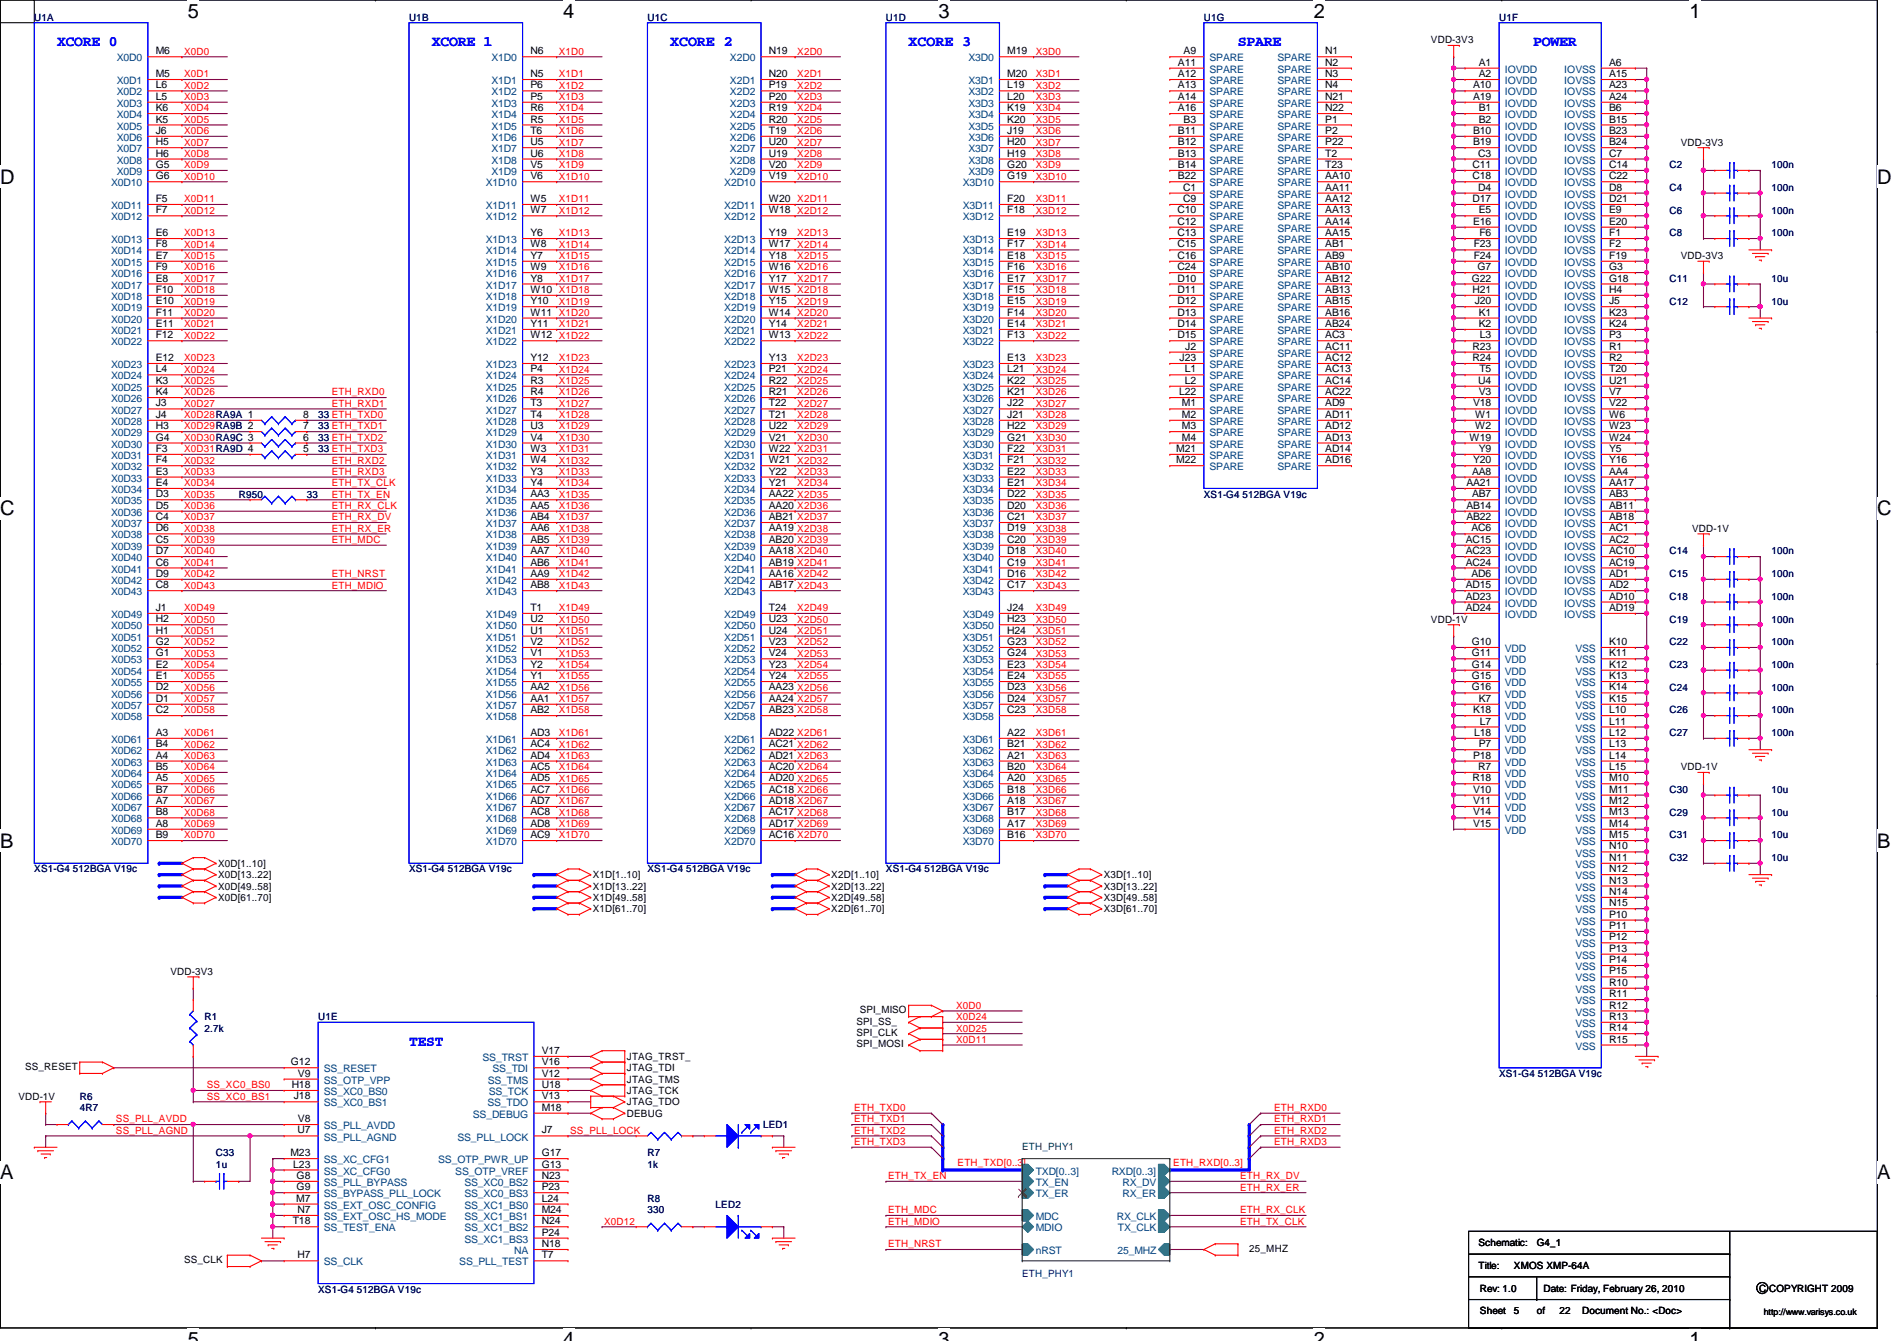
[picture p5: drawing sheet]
<svg xmlns="http://www.w3.org/2000/svg" width="297mm" height="210mm" viewBox="0 0 297 210" stroke-linecap="round" stroke-linejoin="round" font-family="sans-serif">
<defs><g id="words">
<g font-size="3.1">
<text x="29.4" y="2.8">5</text>
<text x="88.2" y="2.8">4</text>
<text x="147" y="2.8">3</text>
<text x="205.7" y="2.8">2</text>
<text x="264.5" y="2.8">1</text>
<text x="0" y="28.7">D</text>
<text x="294" y="28.7">D</text>
<text x="0" y="80.7">C</text>
<text x="294" y="80.7">C</text>
<text x="0" y="132.7">B</text>
<text x="294" y="132.7">B</text>
<text x="0" y="184.6">A</text>
<text x="294" y="184.6">A</text>
<text x="29.4" y="210.7">5</text>
<text x="88.2" y="210.7">4</text>
<text x="147" y="210.7">3</text>
<text x="205.7" y="210.7">2</text>
<text x="264.5" y="210.7">1</text>
</g>
<g font-size="2.3" fill="#00f">
<text x="8.9" y="7.2">XCORE 0</text>
<text x="67.6" y="7.2">XCORE 1</text>
<text x="104.9" y="7.2">XCORE 2</text>
<text x="142.3" y="7.2">XCORE 3</text>
<text x="193.8" y="7.2">SPARE</text>
<text x="240.1" y="7.2">POWER</text>
<text x="64" y="163.7">TEST</text>
</g>
<g font-size="1.6" fill="#000080">
<text x="5.4" y="3.2">U1A</text>
<text x="64" y="3.2">U1B</text>
<text x="101.4" y="3.2">U1C</text>
<text x="138.7" y="3.2">U1D</text>
<text x="188.5" y="3.2">U1G</text>
<text x="234.7" y="3.2">U1F</text>
<text x="261.4" y="26.3">C2</text>
<text x="261.4" y="29.9">C4</text>
<text x="277.4" y="26.3">100n</text>
<text x="277.4" y="29.9">100n</text>
<text x="261.4" y="33.4">C6</text>
<text x="277.4" y="33.4">100n</text>
<text x="261.4" y="37">C8</text>
<text x="277.4" y="37">100n</text>
<text x="261.4" y="44.1">C11</text>
<text x="261.4" y="47.7">C12</text>
<text x="277.4" y="44.1">10u</text>
<text x="277.4" y="47.7">10u</text>
<text x="49.8" y="65.4">33 ETH_TXD0</text>
<text x="49.8" y="67.2">33 ETH_TXD1</text>
<text x="49.8" y="69">33 ETH_TXD2</text>
<text x="49.8" y="70.8">33 ETH_TXD3</text>
<text x="37.4" y="77.9">R950</text>
<text x="48" y="77.9">33</text>
<text x="188.5" y="77.9">XS1-G4 512BGA V19c</text>
<text x="261.4" y="86.8">C14</text>
<text x="277.4" y="86.8">100n</text>
<text x="261.4" y="90.3">C15</text>
<text x="261.4" y="93.9">C18</text>
<text x="277.4" y="90.3">100n</text>
<text x="277.4" y="93.9">100n</text>
<text x="261.4" y="97.5">C19</text>
<text x="261.4" y="101">C22</text>
<text x="277.4" y="97.5">100n</text>
<text x="277.4" y="101">100n</text>
<text x="261.4" y="104.6">C23</text>
<text x="277.4" y="104.6">100n</text>
<text x="261.4" y="111.7">C26</text>
<text x="261.4" y="108.1">C24</text>
<text x="277.4" y="111.7">100n</text>
<text x="277.4" y="108.1">100n</text>
<text x="261.4" y="115.2">C27</text>
<text x="277.4" y="115.2">100n</text>
<text x="261.4" y="124.1">C30</text>
<text x="277.4" y="124.1">10u</text>
<text x="261.4" y="131.2">C31</text>
<text x="261.4" y="127.7">C29</text>
<text x="277.4" y="131.2">10u</text>
<text x="277.4" y="127.7">10u</text>
<text x="5.4" y="136.6">XS1-G4 512BGA V19c</text>
<text x="64" y="136.6">XS1-G4 512BGA V19c</text>
<text x="101.4" y="136.6">XS1-G4 512BGA V19c</text>
<text x="138.7" y="136.6">XS1-G4 512BGA V19c</text>
<text x="261.4" y="134.8">C32</text>
<text x="277.4" y="134.8">10u</text>
<text x="32" y="159.7">R1</text>
<text x="32" y="161.5">2.7k</text>
<text x="49.8" y="159.7">U1E</text>
<text x="12.5" y="172.1">R6</text>
<text x="12.5" y="173.9">4R7</text>
<text x="234.7" y="168.6">XS1-G4 512BGA V19c</text>
<text x="119.5" y="176.6">LED1</text>
<text x="33.8" y="181">C33</text>
<text x="33.8" y="182.8">1u</text>
<text x="101.4" y="181">R7</text>
<text x="101.4" y="182.8">1k</text>
<text x="101.4" y="188.1">R8</text>
<text x="101.4" y="189.9">330</text>
<text x="112.1" y="189">LED2</text>
<text x="49.8" y="202.4">XS1-G4 512BGA V19c</text>
<text x="160.1" y="199.9">ETH_PHY1</text>
</g>
<g font-size="1.6" fill="#004080">
<text x="18.3" y="9.6">X0D0</text>
<text x="77" y="9.6">X1D0</text>
<text x="114.3" y="9.6">X2D0</text>
<text x="151.6" y="9.6">X3D0</text>
<text x="189.4" y="9.6">SPARE</text>
<text x="189.4" y="11.4">SPARE</text>
<text x="200" y="11.4">SPARE</text>
<text x="200" y="9.6">SPARE</text>
<text x="235.6" y="11.4">IOVDD</text>
<text x="244.9" y="11.4">IOVSS</text>
<text x="18.3" y="16.7">X0D3</text>
<text x="18.3" y="14.9">X0D2</text>
<text x="18.3" y="13.2">X0D1</text>
<text x="77" y="16.7">X1D3</text>
<text x="77" y="14.9">X1D2</text>
<text x="77" y="13.2">X1D1</text>
<text x="114.3" y="13.2">X2D1</text>
<text x="114.3" y="14.9">X2D2</text>
<text x="114.3" y="16.7">X2D3</text>
<text x="151.6" y="13.2">X3D1</text>
<text x="151.6" y="14.9">X3D2</text>
<text x="151.6" y="16.7">X3D3</text>
<text x="189.4" y="13.2">SPARE</text>
<text x="189.4" y="14.9">SPARE</text>
<text x="189.4" y="16.7">SPARE</text>
<text x="200" y="16.7">SPARE</text>
<text x="200" y="14.9">SPARE</text>
<text x="200" y="13.2">SPARE</text>
<text x="235.6" y="13.2">IOVDD</text>
<text x="235.6" y="14.9">IOVDD</text>
<text x="235.6" y="16.7">IOVDD</text>
<text x="244.9" y="13.2">IOVSS</text>
<text x="244.9" y="14.9">IOVSS</text>
<text x="244.9" y="16.7">IOVSS</text>
<text x="18.3" y="23.8">X0D7</text>
<text x="18.3" y="22.1">X0D6</text>
<text x="18.3" y="20.3">X0D5</text>
<text x="18.3" y="18.5">X0D4</text>
<text x="77" y="23.8">X1D7</text>
<text x="77" y="22.1">X1D6</text>
<text x="77" y="20.3">X1D5</text>
<text x="77" y="18.5">X1D4</text>
<text x="114.3" y="18.5">X2D4</text>
<text x="114.3" y="20.3">X2D5</text>
<text x="114.3" y="22.1">X2D6</text>
<text x="114.3" y="23.8">X2D7</text>
<text x="151.6" y="18.5">X3D4</text>
<text x="151.6" y="20.3">X3D5</text>
<text x="151.6" y="22.1">X3D6</text>
<text x="151.6" y="23.8">X3D7</text>
<text x="189.4" y="18.5">SPARE</text>
<text x="189.4" y="20.3">SPARE</text>
<text x="189.4" y="22.1">SPARE</text>
<text x="189.4" y="23.8">SPARE</text>
<text x="200" y="23.8">SPARE</text>
<text x="200" y="22.1">SPARE</text>
<text x="200" y="20.3">SPARE</text>
<text x="200" y="18.5">SPARE</text>
<text x="235.6" y="18.5">IOVDD</text>
<text x="235.6" y="20.3">IOVDD</text>
<text x="235.6" y="22.1">IOVDD</text>
<text x="235.6" y="23.8">IOVDD</text>
<text x="244.9" y="18.5">IOVSS</text>
<text x="244.9" y="20.3">IOVSS</text>
<text x="244.9" y="22.1">IOVSS</text>
<text x="244.9" y="23.8">IOVSS</text>
<text x="17.4" y="29.2">X0D10</text>
<text x="18.3" y="27.4">X0D9</text>
<text x="18.3" y="25.6">X0D8</text>
<text x="76.1" y="29.2">X1D10</text>
<text x="77" y="27.4">X1D9</text>
<text x="77" y="25.6">X1D8</text>
<text x="113.4" y="29.2">X2D10</text>
<text x="114.3" y="25.6">X2D8</text>
<text x="114.3" y="27.4">X2D9</text>
<text x="150.7" y="29.2">X3D10</text>
<text x="151.6" y="25.6">X3D8</text>
<text x="151.6" y="27.4">X3D9</text>
<text x="189.4" y="25.6">SPARE</text>
<text x="189.4" y="27.4">SPARE</text>
<text x="189.4" y="29.2">SPARE</text>
<text x="200" y="29.2">SPARE</text>
<text x="200" y="27.4">SPARE</text>
<text x="200" y="25.6">SPARE</text>
<text x="235.6" y="25.6">IOVDD</text>
<text x="235.6" y="27.4">IOVDD</text>
<text x="235.6" y="29.2">IOVDD</text>
<text x="244.9" y="25.6">IOVSS</text>
<text x="244.9" y="27.4">IOVSS</text>
<text x="244.9" y="29.2">IOVSS</text>
<text x="17.4" y="34.5">X0D12</text>
<text x="17.4" y="32.7">X0D11</text>
<text x="76.1" y="34.5">X1D12</text>
<text x="76.1" y="32.7">X1D11</text>
<text x="113.4" y="32.7">X2D11</text>
<text x="113.4" y="34.5">X2D12</text>
<text x="150.7" y="32.7">X3D11</text>
<text x="150.7" y="34.5">X3D12</text>
<text x="189.4" y="30.9">SPARE</text>
<text x="189.4" y="32.7">SPARE</text>
<text x="189.4" y="34.5">SPARE</text>
<text x="200" y="34.5">SPARE</text>
<text x="200" y="32.7">SPARE</text>
<text x="200" y="30.9">SPARE</text>
<text x="235.6" y="30.9">IOVDD</text>
<text x="235.6" y="32.7">IOVDD</text>
<text x="235.6" y="34.5">IOVDD</text>
<text x="244.9" y="30.9">IOVSS</text>
<text x="244.9" y="32.7">IOVSS</text>
<text x="244.9" y="34.5">IOVSS</text>
<text x="17.4" y="41.6">X0D15</text>
<text x="17.4" y="39.8">X0D14</text>
<text x="17.4" y="38.1">X0D13</text>
<text x="76.1" y="41.6">X1D15</text>
<text x="76.1" y="39.8">X1D14</text>
<text x="76.1" y="38.1">X1D13</text>
<text x="113.4" y="38.1">X2D13</text>
<text x="113.4" y="39.8">X2D14</text>
<text x="113.4" y="41.6">X2D15</text>
<text x="150.7" y="38.1">X3D13</text>
<text x="150.7" y="39.8">X3D14</text>
<text x="150.7" y="41.6">X3D15</text>
<text x="189.4" y="36.3">SPARE</text>
<text x="189.4" y="38.1">SPARE</text>
<text x="189.4" y="39.8">SPARE</text>
<text x="189.4" y="41.6">SPARE</text>
<text x="200" y="41.6">SPARE</text>
<text x="200" y="39.8">SPARE</text>
<text x="200" y="38.1">SPARE</text>
<text x="200" y="36.3">SPARE</text>
<text x="235.6" y="36.3">IOVDD</text>
<text x="235.6" y="38.1">IOVDD</text>
<text x="235.6" y="39.8">IOVDD</text>
<text x="235.6" y="41.6">IOVDD</text>
<text x="244.9" y="36.3">IOVSS</text>
<text x="244.9" y="38.1">IOVSS</text>
<text x="244.9" y="39.8">IOVSS</text>
<text x="244.9" y="41.6">IOVSS</text>
<text x="17.4" y="46.9">X0D18</text>
<text x="17.4" y="45.2">X0D17</text>
<text x="17.4" y="43.4">X0D16</text>
<text x="76.1" y="46.9">X1D18</text>
<text x="76.1" y="45.2">X1D17</text>
<text x="76.1" y="43.4">X1D16</text>
<text x="113.4" y="43.4">X2D16</text>
<text x="113.4" y="45.2">X2D17</text>
<text x="113.4" y="46.9">X2D18</text>
<text x="150.7" y="43.4">X3D16</text>
<text x="150.7" y="45.2">X3D17</text>
<text x="150.7" y="46.9">X3D18</text>
<text x="189.4" y="43.4">SPARE</text>
<text x="189.4" y="45.2">SPARE</text>
<text x="189.4" y="46.9">SPARE</text>
<text x="200" y="46.9">SPARE</text>
<text x="200" y="45.2">SPARE</text>
<text x="200" y="43.4">SPARE</text>
<text x="235.6" y="43.4">IOVDD</text>
<text x="235.6" y="45.2">IOVDD</text>
<text x="235.6" y="46.9">IOVDD</text>
<text x="244.9" y="43.4">IOVSS</text>
<text x="244.9" y="45.2">IOVSS</text>
<text x="244.9" y="46.9">IOVSS</text>
<text x="17.4" y="52.3">X0D21</text>
<text x="17.4" y="50.5">X0D20</text>
<text x="17.4" y="48.7">X0D19</text>
<text x="76.1" y="52.3">X1D21</text>
<text x="76.1" y="50.5">X1D20</text>
<text x="76.1" y="48.7">X1D19</text>
<text x="113.4" y="48.7">X2D19</text>
<text x="113.4" y="50.5">X2D20</text>
<text x="113.4" y="52.3">X2D21</text>
<text x="150.7" y="48.7">X3D19</text>
<text x="150.7" y="50.5">X3D20</text>
<text x="150.7" y="52.3">X3D21</text>
<text x="189.4" y="48.7">SPARE</text>
<text x="189.4" y="50.5">SPARE</text>
<text x="189.4" y="52.3">SPARE</text>
<text x="200" y="52.3">SPARE</text>
<text x="200" y="50.5">SPARE</text>
<text x="200" y="48.7">SPARE</text>
<text x="235.6" y="48.7">IOVDD</text>
<text x="235.6" y="50.5">IOVDD</text>
<text x="235.6" y="52.3">IOVDD</text>
<text x="244.9" y="48.7">IOVSS</text>
<text x="244.9" y="50.5">IOVSS</text>
<text x="244.9" y="52.3">IOVSS</text>
<text x="17.4" y="59.4">X0D24</text>
<text x="17.4" y="57.6">X0D23</text>
<text x="17.4" y="54.1">X0D22</text>
<text x="76.1" y="59.4">X1D24</text>
<text x="76.1" y="57.6">X1D23</text>
<text x="76.1" y="54.1">X1D22</text>
<text x="113.4" y="54.1">X2D22</text>
<text x="113.4" y="57.6">X2D23</text>
<text x="113.4" y="59.4">X2D24</text>
<text x="150.7" y="54.1">X3D22</text>
<text x="150.7" y="57.6">X3D23</text>
<text x="150.7" y="59.4">X3D24</text>
<text x="189.4" y="54.1">SPARE</text>
<text x="189.4" y="55.8">SPARE</text>
<text x="189.4" y="57.6">SPARE</text>
<text x="189.4" y="59.4">SPARE</text>
<text x="200" y="59.4">SPARE</text>
<text x="200" y="57.6">SPARE</text>
<text x="200" y="55.8">SPARE</text>
<text x="200" y="54.1">SPARE</text>
<text x="235.6" y="54.1">IOVDD</text>
<text x="235.6" y="55.8">IOVDD</text>
<text x="235.6" y="57.6">IOVDD</text>
<text x="235.6" y="59.4">IOVDD</text>
<text x="244.9" y="54.1">IOVSS</text>
<text x="244.9" y="55.8">IOVSS</text>
<text x="244.9" y="57.6">IOVSS</text>
<text x="244.9" y="59.4">IOVSS</text>
<text x="17.4" y="64.7">X0D27</text>
<text x="17.4" y="62.9">X0D26</text>
<text x="17.4" y="61.2">X0D25</text>
<text x="76.1" y="64.7">X1D27</text>
<text x="76.1" y="62.9">X1D26</text>
<text x="76.1" y="61.2">X1D25</text>
<text x="113.4" y="61.2">X2D25</text>
<text x="113.4" y="62.9">X2D26</text>
<text x="113.4" y="64.7">X2D27</text>
<text x="150.7" y="61.2">X3D25</text>
<text x="150.7" y="62.9">X3D26</text>
<text x="150.7" y="64.7">X3D27</text>
<text x="189.4" y="61.2">SPARE</text>
<text x="189.4" y="62.9">SPARE</text>
<text x="189.4" y="64.7">SPARE</text>
<text x="200" y="64.7">SPARE</text>
<text x="200" y="62.9">SPARE</text>
<text x="200" y="61.2">SPARE</text>
<text x="235.6" y="61.2">IOVDD</text>
<text x="235.6" y="62.9">IOVDD</text>
<text x="235.6" y="64.7">IOVDD</text>
<text x="244.9" y="61.2">IOVSS</text>
<text x="244.9" y="62.9">IOVSS</text>
<text x="244.9" y="64.7">IOVSS</text>
<text x="17.4" y="71.8">X0D31</text>
<text x="17.4" y="70.1">X0D30</text>
<text x="17.4" y="68.3">X0D29</text>
<text x="17.4" y="66.5">X0D28</text>
<text x="76.1" y="71.8">X1D31</text>
<text x="76.1" y="70.1">X1D30</text>
<text x="76.1" y="68.3">X1D29</text>
<text x="76.1" y="66.5">X1D28</text>
<text x="113.4" y="66.5">X2D28</text>
<text x="113.4" y="68.3">X2D29</text>
<text x="113.4" y="70.1">X2D30</text>
<text x="113.4" y="71.8">X2D31</text>
<text x="150.7" y="66.5">X3D28</text>
<text x="150.7" y="68.3">X3D29</text>
<text x="150.7" y="70.1">X3D30</text>
<text x="150.7" y="71.8">X3D31</text>
<text x="189.4" y="66.5">SPARE</text>
<text x="189.4" y="68.3">SPARE</text>
<text x="189.4" y="70.1">SPARE</text>
<text x="189.4" y="71.8">SPARE</text>
<text x="200" y="71.8">SPARE</text>
<text x="200" y="70.1">SPARE</text>
<text x="200" y="68.3">SPARE</text>
<text x="200" y="66.5">SPARE</text>
<text x="235.6" y="66.5">IOVDD</text>
<text x="235.6" y="68.3">IOVDD</text>
<text x="235.6" y="70.1">IOVDD</text>
<text x="235.6" y="71.8">IOVDD</text>
<text x="244.9" y="66.5">IOVSS</text>
<text x="244.9" y="68.3">IOVSS</text>
<text x="244.9" y="70.1">IOVSS</text>
<text x="244.9" y="71.8">IOVSS</text>
<text x="17.4" y="77.2">X0D34</text>
<text x="17.4" y="75.4">X0D33</text>
<text x="17.4" y="73.6">X0D32</text>
<text x="76.1" y="77.2">X1D34</text>
<text x="76.1" y="75.4">X1D33</text>
<text x="76.1" y="73.6">X1D32</text>
<text x="113.4" y="73.6">X2D32</text>
<text x="113.4" y="75.4">X2D33</text>
<text x="113.4" y="77.2">X2D34</text>
<text x="150.7" y="73.6">X3D32</text>
<text x="150.7" y="75.4">X3D33</text>
<text x="150.7" y="77.2">X3D34</text>
<text x="189.4" y="73.6">SPARE</text>
<text x="200" y="73.6">SPARE</text>
<text x="235.6" y="73.6">IOVDD</text>
<text x="235.6" y="75.4">IOVDD</text>
<text x="235.6" y="77.2">IOVDD</text>
<text x="244.9" y="73.6">IOVSS</text>
<text x="244.9" y="75.4">IOVSS</text>
<text x="244.9" y="77.2">IOVSS</text>
<text x="17.4" y="82.5">X0D37</text>
<text x="17.4" y="80.7">X0D36</text>
<text x="17.4" y="79">X0D35</text>
<text x="76.1" y="82.5">X1D37</text>
<text x="76.1" y="80.7">X1D36</text>
<text x="76.1" y="79">X1D35</text>
<text x="113.4" y="79">X2D35</text>
<text x="113.4" y="80.7">X2D36</text>
<text x="113.4" y="82.5">X2D37</text>
<text x="150.7" y="79">X3D35</text>
<text x="150.7" y="80.7">X3D36</text>
<text x="150.7" y="82.5">X3D37</text>
<text x="235.6" y="79">IOVDD</text>
<text x="235.6" y="80.7">IOVDD</text>
<text x="235.6" y="82.5">IOVDD</text>
<text x="244.9" y="79">IOVSS</text>
<text x="244.9" y="80.7">IOVSS</text>
<text x="244.9" y="82.5">IOVSS</text>
<text x="17.4" y="89.6">X0D41</text>
<text x="17.4" y="87.8">X0D40</text>
<text x="17.4" y="86.1">X0D39</text>
<text x="17.4" y="84.3">X0D38</text>
<text x="76.1" y="89.6">X1D41</text>
<text x="76.1" y="87.8">X1D40</text>
<text x="76.1" y="86.1">X1D39</text>
<text x="76.1" y="84.3">X1D38</text>
<text x="113.4" y="84.3">X2D38</text>
<text x="113.4" y="86.1">X2D39</text>
<text x="113.4" y="87.8">X2D40</text>
<text x="113.4" y="89.6">X2D41</text>
<text x="150.7" y="84.3">X3D38</text>
<text x="150.7" y="86.1">X3D39</text>
<text x="150.7" y="87.8">X3D40</text>
<text x="150.7" y="89.6">X3D41</text>
<text x="235.6" y="84.3">IOVDD</text>
<text x="235.6" y="86.1">IOVDD</text>
<text x="235.6" y="87.8">IOVDD</text>
<text x="235.6" y="89.6">IOVDD</text>
<text x="244.9" y="84.3">IOVSS</text>
<text x="244.9" y="86.1">IOVSS</text>
<text x="244.9" y="87.8">IOVSS</text>
<text x="244.9" y="89.6">IOVSS</text>
<text x="17.4" y="93.2">X0D43</text>
<text x="17.4" y="91.4">X0D42</text>
<text x="76.1" y="93.2">X1D43</text>
<text x="76.1" y="91.4">X1D42</text>
<text x="113.4" y="91.4">X2D42</text>
<text x="113.4" y="93.2">X2D43</text>
<text x="150.7" y="91.4">X3D42</text>
<text x="150.7" y="93.2">X3D43</text>
<text x="235.6" y="91.4">IOVDD</text>
<text x="235.6" y="93.2">IOVDD</text>
<text x="235.6" y="95">IOVDD</text>
<text x="244.9" y="91.4">IOVSS</text>
<text x="244.9" y="93.2">IOVSS</text>
<text x="244.9" y="95">IOVSS</text>
<text x="17.4" y="100.3">X0D51</text>
<text x="17.4" y="98.5">X0D50</text>
<text x="17.4" y="96.7">X0D49</text>
<text x="76.1" y="100.3">X1D51</text>
<text x="76.1" y="98.5">X1D50</text>
<text x="76.1" y="96.7">X1D49</text>
<text x="113.4" y="96.7">X2D49</text>
<text x="113.4" y="98.5">X2D50</text>
<text x="113.4" y="100.3">X2D51</text>
<text x="150.7" y="96.7">X3D49</text>
<text x="150.7" y="98.5">X3D50</text>
<text x="150.7" y="100.3">X3D51</text>
<text x="235.6" y="96.7">IOVDD</text>
<text x="244.9" y="96.7">IOVSS</text>
<text x="17.4" y="107.4">X0D55</text>
<text x="17.4" y="105.6">X0D54</text>
<text x="17.4" y="103.8">X0D53</text>
<text x="17.4" y="102.1">X0D52</text>
<text x="76.1" y="107.4">X1D55</text>
<text x="76.1" y="105.6">X1D54</text>
<text x="76.1" y="103.8">X1D53</text>
<text x="76.1" y="102.1">X1D52</text>
<text x="113.4" y="102.1">X2D52</text>
<text x="113.4" y="103.8">X2D53</text>
<text x="113.4" y="105.6">X2D54</text>
<text x="113.4" y="107.4">X2D55</text>
<text x="150.7" y="102.1">X3D52</text>
<text x="150.7" y="103.8">X3D53</text>
<text x="150.7" y="105.6">X3D54</text>
<text x="150.7" y="107.4">X3D55</text>
<text x="235.6" y="102.1">VDD</text>
<text x="235.6" y="103.8">VDD</text>
<text x="235.6" y="105.6">VDD</text>
<text x="235.6" y="107.4">VDD</text>
<text x="246.7" y="102.1">VSS</text>
<text x="246.7" y="103.8">VSS</text>
<text x="246.7" y="105.6">VSS</text>
<text x="246.7" y="107.4">VSS</text>
<text x="17.4" y="112.7">X0D58</text>
<text x="17.4" y="111">X0D57</text>
<text x="17.4" y="109.2">X0D56</text>
<text x="76.1" y="112.7">X1D58</text>
<text x="76.1" y="111">X1D57</text>
<text x="76.1" y="109.2">X1D56</text>
<text x="113.4" y="109.2">X2D56</text>
<text x="113.4" y="111">X2D57</text>
<text x="113.4" y="112.7">X2D58</text>
<text x="150.7" y="109.2">X3D56</text>
<text x="150.7" y="111">X3D57</text>
<text x="150.7" y="112.7">X3D58</text>
<text x="235.6" y="109.2">VDD</text>
<text x="235.6" y="111">VDD</text>
<text x="235.6" y="112.7">VDD</text>
<text x="246.7" y="109.2">VSS</text>
<text x="246.7" y="111">VSS</text>
<text x="246.7" y="112.7">VSS</text>
<text x="17.4" y="119.8">X0D63</text>
<text x="17.4" y="118.1">X0D62</text>
<text x="17.4" y="116.3">X0D61</text>
<text x="76.1" y="119.8">X1D63</text>
<text x="76.1" y="118.1">X1D62</text>
<text x="76.1" y="116.3">X1D61</text>
<text x="113.4" y="116.3">X2D61</text>
<text x="113.4" y="118.1">X2D62</text>
<text x="113.4" y="119.8">X2D63</text>
<text x="150.7" y="116.3">X3D61</text>
<text x="150.7" y="118.1">X3D62</text>
<text x="150.7" y="119.8">X3D63</text>
<text x="235.6" y="114.5">VDD</text>
<text x="235.6" y="116.3">VDD</text>
<text x="235.6" y="118.1">VDD</text>
<text x="235.6" y="119.8">VDD</text>
<text x="246.7" y="114.5">VSS</text>
<text x="246.7" y="116.3">VSS</text>
<text x="246.7" y="118.1">VSS</text>
<text x="246.7" y="119.8">VSS</text>
<text x="17.4" y="125.2">X0D66</text>
<text x="17.4" y="123.4">X0D65</text>
<text x="17.4" y="121.6">X0D64</text>
<text x="76.1" y="125.2">X1D66</text>
<text x="76.1" y="123.4">X1D65</text>
<text x="76.1" y="121.6">X1D64</text>
<text x="113.4" y="121.6">X2D64</text>
<text x="113.4" y="123.4">X2D65</text>
<text x="113.4" y="125.2">X2D66</text>
<text x="150.7" y="121.6">X3D64</text>
<text x="150.7" y="123.4">X3D65</text>
<text x="150.7" y="125.2">X3D66</text>
<text x="235.6" y="121.6">VDD</text>
<text x="235.6" y="123.4">VDD</text>
<text x="235.6" y="125.2">VDD</text>
<text x="246.7" y="121.6">VSS</text>
<text x="246.7" y="123.4">VSS</text>
<text x="246.7" y="125.2">VSS</text>
<text x="17.4" y="130.5">X0D69</text>
<text x="17.4" y="128.7">X0D68</text>
<text x="17.4" y="127">X0D67</text>
<text x="76.1" y="130.5">X1D69</text>
<text x="76.1" y="128.7">X1D68</text>
<text x="76.1" y="127">X1D67</text>
<text x="113.4" y="127">X2D67</text>
<text x="113.4" y="128.7">X2D68</text>
<text x="113.4" y="130.5">X2D69</text>
<text x="150.7" y="127">X3D67</text>
<text x="150.7" y="128.7">X3D68</text>
<text x="150.7" y="130.5">X3D69</text>
<text x="235.6" y="127">VDD</text>
<text x="235.6" y="128.7">VDD</text>
<text x="235.6" y="130.5">VDD</text>
<text x="246.7" y="127">VSS</text>
<text x="246.7" y="128.7">VSS</text>
<text x="246.7" y="130.5">VSS</text>
<text x="17.4" y="132.3">X0D70</text>
<text x="76.1" y="132.3">X1D70</text>
<text x="113.4" y="132.3">X2D70</text>
<text x="150.7" y="132.3">X3D70</text>
<text x="246.7" y="132.3">VSS</text>
<text x="246.7" y="134.1">VSS</text>
<text x="246.7" y="135.8">VSS</text>
<text x="246.7" y="137.6">VSS</text>
<text x="246.7" y="139.4">VSS</text>
<text x="246.7" y="141.2">VSS</text>
<text x="246.7" y="143">VSS</text>
<text x="246.7" y="144.7">VSS</text>
<text x="246.7" y="146.5">VSS</text>
<text x="246.7" y="148.3">VSS</text>
<text x="246.7" y="150.1">VSS</text>
<text x="246.7" y="151.8">VSS</text>
<text x="246.7" y="153.6">VSS</text>
<text x="246.7" y="155.4">VSS</text>
<text x="246.7" y="157.2">VSS</text>
<text x="246.7" y="159">VSS</text>
<text x="246.7" y="160.7">VSS</text>
<text x="50.7" y="167.9">SS_RESET</text>
<text x="75.6" y="166.1">SS_TRST</text>
<text x="77.1" y="167.9">SS_TDI</text>
<text x="246.7" y="162.5">VSS</text>
<text x="246.7" y="164.3">VSS</text>
<text x="50.7" y="171.4">SS_XC0_BS0</text>
<text x="50.7" y="173.2">SS_XC0_BS1</text>
<text x="50.7" y="169.6">SS_OTP_VPP</text>
<text x="76.3" y="173.2">SS_TDO</text>
<text x="76.4" y="169.6">SS_TMS</text>
<text x="76.5" y="171.4">SS_TCK</text>
<text x="50.7" y="176.7">SS_PLL_AVDD</text>
<text x="50.7" y="178.5">SS_PLL_AGND</text>
<text x="71.6" y="178.5">SS_PLL_LOCK</text>
<text x="74" y="175">SS_DEBUG</text>
<text x="50.7" y="185.6">SS_PLL_BYPASS</text>
<text x="50.7" y="183.9">SS_XC_CFG0</text>
<text x="50.7" y="182.1">SS_XC_CFG1</text>
<text x="68.6" y="182.1">SS_OTP_PWR_UP</text>
<text x="71.3" y="183.9">SS_OTP_VREF</text>
<text x="72.7" y="185.6">SS_XC0_BS2</text>
<text x="162.2" y="183.9">TXD[0..3]</text>
<text x="162.2" y="185.6">TX_EN</text>
<text x="174.1" y="183.9">RXD[0..3]</text>
<text x="175.8" y="185.6">RX_DV</text>
<text x="50.7" y="187.4">SS_BYPASS_PLL_LOCK</text>
<text x="50.7" y="191">SS_EXT_OSC_HS_MODE</text>
<text x="50.7" y="189.2">SS_EXT_OSC_CONFIG</text>
<text x="72.7" y="187.4">SS_XC0_BS3</text>
<text x="72.7" y="189.2">SS_XC1_BS0</text>
<text x="72.7" y="191">SS_XC1_BS1</text>
<text x="162.2" y="187.4">TX_ER</text>
<text x="162.2" y="191">MDC</text>
<text x="174.9" y="191">RX_CLK</text>
<text x="175.8" y="187.4">RX_ER</text>
<text x="50.7" y="192.7">SS_TEST_ENA</text>
<text x="72.7" y="192.7">SS_XC1_BS2</text>
<text x="72.7" y="194.5">SS_XC1_BS3</text>
<text x="80.5" y="196.3">NA</text>
<text x="162.2" y="196.3">nRST</text>
<text x="162.2" y="192.7">MDIO</text>
<text x="175" y="196.3">25_MHZ</text>
<text x="175" y="192.7">TX_CLK</text>
<text x="50.7" y="198.1">SS_CLK</text>
<text x="71.9" y="198.1">SS_PLL_TEST</text>
</g>
<g font-size="1.6">
<text x="24.4" y="8.5">M6</text>
<text x="83.1" y="8.5">N6</text>
<text x="120.4" y="8.5">N19</text>
<text x="157.7" y="8.5">M19</text>
<text x="184.4" y="10.3">A11</text>
<text x="185.3" y="8.5">A9</text>
<text x="207.5" y="10.3">N2</text>
<text x="207.5" y="8.5">N1</text>
<text x="224.1" y="6.8">VDD-3V3</text>
<text x="231.6" y="10.3">A1</text>
<text x="252" y="10.3">A6</text>
<text x="24.4" y="17.4">K6</text>
<text x="24.4" y="15.6">L5</text>
<text x="24.4" y="13.8">L6</text>
<text x="24.4" y="12.1">M5</text>
<text x="83.1" y="17.4">R6</text>
<text x="83.1" y="15.6">P5</text>
<text x="83.1" y="13.8">P6</text>
<text x="83.1" y="12.1">N5</text>
<text x="120.4" y="12.1">N20</text>
<text x="120.4" y="13.8">P19</text>
<text x="120.4" y="15.6">P20</text>
<text x="120.4" y="17.4">R19</text>
<text x="157.7" y="12.1">M20</text>
<text x="157.7" y="13.8">L19</text>
<text x="157.7" y="15.6">L20</text>
<text x="157.7" y="17.4">K19</text>
<text x="184.4" y="12.1">A12</text>
<text x="184.4" y="13.8">A13</text>
<text x="184.4" y="15.6">A14</text>
<text x="184.4" y="17.4">A16</text>
<text x="207.5" y="17.4">N22</text>
<text x="207.5" y="15.6">N21</text>
<text x="207.5" y="13.8">N4</text>
<text x="207.5" y="12.1">N3</text>
<text x="230.7" y="13.8">A10</text>
<text x="230.7" y="15.6">A19</text>
<text x="231.6" y="12.1">A2</text>
<text x="231.6" y="17.4">B1</text>
<text x="252" y="12.1">A15</text>
<text x="252" y="13.8">A23</text>
<text x="252" y="15.6">A24</text>
<text x="252" y="17.4">B6</text>
<text x="24.4" y="22.7">H5</text>
<text x="24.4" y="21">J6</text>
<text x="24.4" y="19.2">K5</text>
<text x="83.1" y="22.7">U5</text>
<text x="83.1" y="21">T6</text>
<text x="83.1" y="19.2">R5</text>
<text x="120.4" y="19.2">R20</text>
<text x="120.4" y="21">T19</text>
<text x="120.4" y="22.7">U20</text>
<text x="157.7" y="19.2">K20</text>
<text x="157.7" y="21">J19</text>
<text x="157.7" y="22.7">H20</text>
<text x="184.4" y="21">B11</text>
<text x="184.4" y="22.7">B12</text>
<text x="185.3" y="19.2">B3</text>
<text x="207.5" y="22.7">P22</text>
<text x="207.5" y="21">P2</text>
<text x="207.5" y="19.2">P1</text>
<text x="230.7" y="21">B10</text>
<text x="230.7" y="22.7">B19</text>
<text x="231.6" y="19.2">B2</text>
<text x="252" y="19.2">B15</text>
<text x="252" y="21">B23</text>
<text x="252" y="22.7">B24</text>
<text x="263.2" y="22.8">VDD-3V3</text>
<text x="24.4" y="26.3">G5</text>
<text x="24.4" y="24.5">H6</text>
<text x="24.4" y="28.1">G6</text>
<text x="83.1" y="26.3">V5</text>
<text x="83.1" y="24.5">U6</text>
<text x="83.1" y="28.1">V6</text>
<text x="120.4" y="28.1">V19</text>
<text x="120.4" y="24.5">U19</text>
<text x="120.4" y="26.3">V20</text>
<text x="157.7" y="28.1">G19</text>
<text x="157.7" y="24.5">H19</text>
<text x="157.7" y="26.3">G20</text>
<text x="184.4" y="24.5">B13</text>
<text x="184.4" y="26.3">B14</text>
<text x="184.4" y="28.1">B22</text>
<text x="185.2" y="29.8">C1</text>
<text x="207.5" y="29.8">AA11</text>
<text x="207.5" y="28.1">AA10</text>
<text x="207.5" y="26.3">T23</text>
<text x="207.5" y="24.5">T2</text>
<text x="230.6" y="26.3">C11</text>
<text x="230.6" y="28.1">C18</text>
<text x="231.5" y="24.5">C3</text>
<text x="231.5" y="29.8">D4</text>
<text x="252" y="24.5">C7</text>
<text x="252" y="26.3">C14</text>
<text x="252" y="28.1">C22</text>
<text x="252" y="29.8">D8</text>
<text x="24.4" y="33.4">F7</text>
<text x="24.4" y="31.6">F5</text>
<text x="83.1" y="33.4">W7</text>
<text x="83.1" y="31.6">W5</text>
<text x="120.4" y="31.6">W20 X2D11</text>
<text x="120.4" y="33.4">W18 X2D12</text>
<text x="157.7" y="31.6">F20</text>
<text x="157.7" y="33.4">F18</text>
<text x="184.4" y="33.4">C10</text>
<text x="184.4" y="35.2">C12</text>
<text x="185.2" y="31.6">C9</text>
<text x="207.5" y="35.2">AA14</text>
<text x="207.5" y="33.4">AA13</text>
<text x="207.5" y="31.6">AA12</text>
<text x="230.6" y="31.6">D17</text>
<text x="230.7" y="35.2">E16</text>
<text x="231.6" y="33.4">E5</text>
<text x="252" y="31.6">D21</text>
<text x="252" y="33.4">E9</text>
<text x="252" y="35.2">E20</text>
<text x="24.4" y="40.5">E7</text>
<text x="24.4" y="38.7">F8</text>
<text x="24.4" y="37">E6</text>
<text x="83.1" y="40.5">Y7</text>
<text x="83.1" y="38.7">W8</text>
<text x="83.1" y="37">Y6</text>
<text x="120.4" y="37">Y19</text>
<text x="120.4" y="38.7">W17 X2D14</text>
<text x="120.4" y="40.5">Y18</text>
<text x="157.7" y="37">E19</text>
<text x="157.7" y="38.7">F17</text>
<text x="157.7" y="40.5">E18</text>
<text x="184.4" y="37">C13</text>
<text x="184.4" y="38.7">C15</text>
<text x="184.4" y="40.5">C16</text>
<text x="207.5" y="40.5">AB9</text>
<text x="207.5" y="38.7">AB1</text>
<text x="207.5" y="37">AA15</text>
<text x="230.8" y="38.7">F23</text>
<text x="230.8" y="40.5">F24</text>
<text x="231.6" y="37">F6</text>
<text x="252" y="37">F1</text>
<text x="252" y="38.7">F2</text>
<text x="252" y="40.5">F19</text>
<text x="263.2" y="40.6">VDD-3V3</text>
<text x="24.4" y="47.6">E10</text>
<text x="24.4" y="45.8">F10</text>
<text x="24.4" y="44.1">E8</text>
<text x="24.4" y="42.3">F9</text>
<text x="83.1" y="47.6">Y10</text>
<text x="83.1" y="45.8">W10 X1D18</text>
<text x="83.1" y="44.1">Y8</text>
<text x="83.1" y="42.3">W9</text>
<text x="120.4" y="42.3">W16 X2D16</text>
<text x="120.4" y="44.1">Y17</text>
<text x="120.4" y="45.8">W15 X2D18</text>
<text x="120.4" y="47.6">Y15</text>
<text x="157.7" y="42.3">F16</text>
<text x="157.7" y="44.1">E17</text>
<text x="157.7" y="45.8">F15</text>
<text x="157.7" y="47.6">E15</text>
<text x="184.4" y="42.3">C24</text>
<text x="184.4" y="44.1">D10</text>
<text x="184.4" y="45.8">D11</text>
<text x="184.4" y="47.6">D12</text>
<text x="207.5" y="47.6">AB15</text>
<text x="207.5" y="45.8">AB13</text>
<text x="207.5" y="44.1">AB12</text>
<text x="207.5" y="42.3">AB10</text>
<text x="230.5" y="44.1">G22</text>
<text x="230.6" y="45.8">H21</text>
<text x="230.9" y="47.6">J20</text>
<text x="231.3" y="42.3">G7</text>
<text x="252" y="42.3">G3</text>
<text x="252" y="44.1">G18</text>
<text x="252" y="45.8">H4</text>
<text x="252" y="47.6">J5</text>
<text x="24.4" y="53">F12</text>
<text x="24.4" y="51.2">E11</text>
<text x="24.4" y="49.4">F11</text>
<text x="83.1" y="53">W12 X1D22</text>
<text x="83.1" y="51.2">Y11</text>
<text x="83.1" y="49.4">W11 X1D20</text>
<text x="120.4" y="49.4">W14 X2D20</text>
<text x="120.4" y="51.2">Y14</text>
<text x="120.4" y="53">W13 X2D22</text>
<text x="157.7" y="49.4">F14</text>
<text x="157.7" y="51.2">E14</text>
<text x="157.7" y="53">F13</text>
<text x="184.4" y="49.4">D13</text>
<text x="184.4" y="51.2">D14</text>
<text x="184.4" y="53">D15</text>
<text x="207.5" y="53">AC3</text>
<text x="207.5" y="51.2">AB24</text>
<text x="207.5" y="49.4">AB16</text>
<text x="231.6" y="49.4">K1</text>
<text x="231.6" y="51.2">K2</text>
<text x="231.7" y="53">L3</text>
<text x="252" y="49.4">K23</text>
<text x="252" y="51.2">K24</text>
<text x="252" y="53">P3</text>
<text x="24.4" y="58.3">L4</text>
<text x="24.4" y="56.5">E12</text>
<text x="83.1" y="58.3">P4</text>
<text x="83.1" y="56.5">Y12</text>
<text x="120.4" y="56.5">Y13</text>
<text x="120.4" y="58.3">P21</text>
<text x="157.7" y="56.5">E13</text>
<text x="157.7" y="58.3">L21</text>
<text x="184.7" y="56.5">J23</text>
<text x="185.5" y="58.3">L1</text>
<text x="185.6" y="54.7">J2</text>
<text x="207.5" y="58.3">AC13</text>
<text x="207.5" y="56.5">AC12</text>
<text x="207.5" y="54.7">AC11</text>
<text x="230.6" y="54.7">R23</text>
<text x="230.6" y="56.5">R24</text>
<text x="231.6" y="58.3">T5</text>
<text x="252" y="54.7">R1</text>
<text x="252" y="56.5">R2</text>
<text x="252" y="58.3">T20</text>
<text x="24.4" y="65.4">J4</text>
<text x="24.4" y="63.6">J3</text>
<text x="24.4" y="61.8">K4</text>
<text x="24.4" y="60.1">K3</text>
<text x="47.5" y="65.4">8</text>
<text x="83.1" y="65.4">T4</text>
<text x="83.1" y="63.6">T3</text>
<text x="83.1" y="61.8">R4</text>
<text x="83.1" y="60.1">R3</text>
<text x="120.4" y="60.1">R22</text>
<text x="120.4" y="61.8">R21</text>
<text x="120.4" y="63.6">T22</text>
<text x="120.4" y="65.4">T21</text>
<text x="157.7" y="60.1">K22</text>
<text x="157.7" y="61.8">K21</text>
<text x="157.7" y="63.6">J22</text>
<text x="157.7" y="65.4">J21</text>
<text x="184.6" y="61.8">L22</text>
<text x="185.1" y="63.6">M1</text>
<text x="185.1" y="65.4">M2</text>
<text x="185.5" y="60.1">L2</text>
<text x="207.5" y="65.4">AD11</text>
<text x="207.5" y="63.6">AD9</text>
<text x="207.5" y="61.8">AC22</text>
<text x="207.5" y="60.1">AC14</text>
<text x="230.7" y="63.6">V18</text>
<text x="231" y="65.4">W1</text>
<text x="231.5" y="60.1">U4</text>
<text x="231.6" y="61.8">V3</text>
<text x="252" y="60.1">U21</text>
<text x="252" y="61.8">V7</text>
<text x="252" y="63.6">V22</text>
<text x="252" y="65.4">W6</text>
<text x="24.4" y="70.7">F3</text>
<text x="24.4" y="69">G4</text>
<text x="24.4" y="67.2">H3</text>
<text x="47.5" y="67.2">7</text>
<text x="47.5" y="69">6</text>
<text x="47.5" y="70.7">5</text>
<text x="83.1" y="70.7">W3</text>
<text x="83.1" y="69">V4</text>
<text x="83.1" y="67.2">U3</text>
<text x="120.4" y="67.2">U22</text>
<text x="120.4" y="69">V21</text>
<text x="120.4" y="70.7">W22 X2D31</text>
<text x="157.7" y="67.2">H22</text>
<text x="157.7" y="69">G21</text>
<text x="157.7" y="70.7">F22</text>
<text x="184.2" y="70.7">M21</text>
<text x="185.1" y="67.2">M3</text>
<text x="185.1" y="69">M4</text>
<text x="207.5" y="70.7">AD14</text>
<text x="207.5" y="69">AD13</text>
<text x="207.5" y="67.2">AD12</text>
<text x="230.1" y="69">W19</text>
<text x="231" y="67.2">W2</text>
<text x="231.6" y="70.7">Y9</text>
<text x="252" y="67.2">W23</text>
<text x="252" y="69">W24</text>
<text x="252" y="70.7">Y5</text>
<text x="24.4" y="77.9">D3</text>
<text x="24.4" y="76.1">E4</text>
<text x="24.4" y="74.3">E3</text>
<text x="24.4" y="72.5">F4</text>
<text x="83.1" y="77.9">AA3</text>
<text x="83.1" y="76.1">Y4</text>
<text x="83.1" y="74.3">Y3</text>
<text x="83.1" y="72.5">W4</text>
<text x="120.4" y="72.5">W21 X2D32</text>
<text x="120.4" y="74.3">Y22</text>
<text x="120.4" y="76.1">Y21</text>
<text x="120.4" y="77.9">AA22 X2D35</text>
<text x="157.7" y="72.5">F21</text>
<text x="157.7" y="74.3">E22</text>
<text x="157.7" y="76.1">E21</text>
<text x="157.7" y="77.9">D22</text>
<text x="184.2" y="72.5">M22</text>
<text x="207.5" y="72.5">AD16</text>
<text x="229.6" y="76.1">AA21</text>
<text x="230.5" y="74.3">AA8</text>
<text x="230.5" y="77.9">AB7</text>
<text x="230.7" y="72.5">Y20</text>
<text x="252" y="72.5">Y16</text>
<text x="252" y="74.3">AA4</text>
<text x="252" y="76.1">AA17</text>
<text x="252" y="77.9">AB3</text>
<text x="24.4" y="83.2">D6</text>
<text x="24.4" y="81.4">C4</text>
<text x="24.4" y="79.6">D5</text>
<text x="83.1" y="83.2">AA6</text>
<text x="83.1" y="81.4">AB4</text>
<text x="83.1" y="79.6">AA5</text>
<text x="120.4" y="79.6">AA20 X2D36</text>
<text x="120.4" y="81.4">AB21 X2D37</text>
<text x="120.4" y="83.2">AA19 X2D38</text>
<text x="157.7" y="79.6">D20</text>
<text x="157.7" y="81.4">C21</text>
<text x="157.7" y="83.2">D19</text>
<text x="229.6" y="79.6">AB14</text>
<text x="229.6" y="81.4">AB22</text>
<text x="230.4" y="83.2">AC6</text>
<text x="252" y="79.6">AB11</text>
<text x="252" y="81.4">AB18</text>
<text x="252" y="83.2">AC1</text>
<text x="265" y="83.2">VDD-1V</text>
<text x="24.4" y="88.5">C6</text>
<text x="24.4" y="86.7">D7</text>
<text x="24.4" y="85">C5</text>
<text x="83.1" y="88.5">AB6</text>
<text x="83.1" y="86.7">AA7</text>
<text x="83.1" y="85">AB5</text>
<text x="120.4" y="85">AB20 X2D39</text>
<text x="120.4" y="86.7">AA18 X2D40</text>
<text x="120.4" y="88.5">AB19 X2D41</text>
<text x="157.7" y="85">C20</text>
<text x="157.7" y="86.7">D18</text>
<text x="157.7" y="88.5">C19</text>
<text x="229.5" y="85">AC15</text>
<text x="229.5" y="86.7">AC23</text>
<text x="229.5" y="88.5">AC24</text>
<text x="252" y="85">AC2</text>
<text x="252" y="86.7">AC10</text>
<text x="252" y="88.5">AC19</text>
<text x="24.4" y="95.6">J1</text>
<text x="24.4" y="92.1">C8</text>
<text x="24.4" y="90.3">D9</text>
<text x="83.1" y="95.6">T1</text>
<text x="83.1" y="92.1">AB8</text>
<text x="83.1" y="90.3">AA9</text>
<text x="120.4" y="90.3">AA16 X2D42</text>
<text x="120.4" y="92.1">AB17 X2D43</text>
<text x="120.4" y="95.6">T24</text>
<text x="157.7" y="90.3">D16</text>
<text x="157.7" y="92.1">C17</text>
<text x="157.7" y="95.6">J24</text>
<text x="229.5" y="92.1">AD15</text>
<text x="229.5" y="93.9">AD23</text>
<text x="229.5" y="95.6">AD24</text>
<text x="230.4" y="90.3">AD6</text>
<text x="252" y="90.3">AD1</text>
<text x="252" y="92.1">AD2</text>
<text x="252" y="93.9">AD10</text>
<text x="252" y="95.6">AD19</text>
<text x="24.4" y="101">G2</text>
<text x="24.4" y="99.2">H1</text>
<text x="24.4" y="97.4">H2</text>
<text x="83.1" y="101">V2</text>
<text x="83.1" y="99.2">U1</text>
<text x="83.1" y="97.4">U2</text>
<text x="120.4" y="97.4">U23</text>
<text x="120.4" y="99.2">U24</text>
<text x="120.4" y="101">V23</text>
<text x="157.7" y="97.4">H23</text>
<text x="157.7" y="99.2">H24</text>
<text x="157.7" y="101">G23</text>
<text x="224.1" y="97.5">VDD-1V</text>
<text x="230.5" y="101">G10</text>
<text x="252" y="101">K10</text>
<text x="24.4" y="106.3">E1</text>
<text x="24.4" y="104.5">E2</text>
<text x="24.4" y="102.7">G1</text>
<text x="83.1" y="106.3">Y1</text>
<text x="83.1" y="104.5">Y2</text>
<text x="83.1" y="102.7">V1</text>
<text x="120.4" y="102.7">V24</text>
<text x="120.4" y="104.5">Y23</text>
<text x="120.4" y="106.3">Y24</text>
<text x="157.7" y="102.7">G24</text>
<text x="157.7" y="104.5">E23</text>
<text x="157.7" y="106.3">E24</text>
<text x="230.5" y="102.7">G11</text>
<text x="230.5" y="104.5">G14</text>
<text x="230.5" y="106.3">G15</text>
<text x="252" y="102.7">K11</text>
<text x="252" y="104.5">K12</text>
<text x="252" y="106.3">K13</text>
<text x="24.4" y="111.6">C2</text>
<text x="24.4" y="109.9">D1</text>
<text x="24.4" y="108.1">D2</text>
<text x="83.1" y="111.6">AB2</text>
<text x="83.1" y="109.9">AA1</text>
<text x="83.1" y="108.1">AA2</text>
<text x="120.4" y="108.1">AA23 X2D56</text>
<text x="120.4" y="109.9">AA24 X2D57</text>
<text x="120.4" y="111.6">AB23 X2D58</text>
<text x="157.7" y="108.1">D23</text>
<text x="157.7" y="109.9">D24</text>
<text x="157.7" y="111.6">C23</text>
<text x="230.5" y="108.1">G16</text>
<text x="230.7" y="111.6">K18</text>
<text x="231.6" y="109.9">K7</text>
<text x="231.7" y="113.4">L7</text>
<text x="252" y="108.1">K14</text>
<text x="252" y="109.9">K15</text>
<text x="252" y="111.6">L10</text>
<text x="252" y="113.4">L11</text>
<text x="24.4" y="118.7">A4</text>
<text x="24.4" y="117">B4</text>
<text x="24.4" y="115.2">A3</text>
<text x="83.1" y="118.7">AD4</text>
<text x="83.1" y="117">AC4</text>
<text x="83.1" y="115.2">AD3</text>
<text x="120.4" y="115.2">AD22 X2D61</text>
<text x="120.4" y="117">AC21 X2D62</text>
<text x="120.4" y="118.7">AD21 X2D63</text>
<text x="157.7" y="115.2">A22</text>
<text x="157.7" y="117">B21</text>
<text x="157.7" y="118.7">A21</text>
<text x="230.7" y="118.7">P18</text>
<text x="230.8" y="115.2">L18</text>
<text x="231.6" y="117">P7</text>
<text x="252" y="115.2">L12</text>
<text x="252" y="117">L13</text>
<text x="252" y="118.7">L14</text>
<text x="24.4" y="125.9">A7</text>
<text x="24.4" y="124.1">B7</text>
<text x="24.4" y="122.3">A5</text>
<text x="24.4" y="120.5">B5</text>
<text x="83.1" y="125.9">AD7</text>
<text x="83.1" y="124.1">AC7</text>
<text x="83.1" y="122.3">AD5</text>
<text x="83.1" y="120.5">AC5</text>
<text x="120.4" y="120.5">AC20 X2D64</text>
<text x="120.4" y="122.3">AD20 X2D65</text>
<text x="120.4" y="124.1">AC18 X2D66</text>
<text x="120.4" y="125.9">AD18 X2D67</text>
<text x="157.7" y="120.5">B20</text>
<text x="157.7" y="122.3">A20</text>
<text x="157.7" y="124.1">B18</text>
<text x="157.7" y="125.9">A18</text>
<text x="230.6" y="122.3">R18</text>
<text x="230.7" y="124.1">V10</text>
<text x="230.7" y="125.9">V11</text>
<text x="231.5" y="120.5">R7</text>
<text x="252" y="120.5">L15</text>
<text x="252" y="122.3">M10</text>
<text x="252" y="124.1">M11</text>
<text x="252" y="125.9">M12</text>
<text x="263.2" y="120.6">VDD-1V</text>
<text x="24.4" y="131.2">B9</text>
<text x="24.4" y="129.4">A8</text>
<text x="24.4" y="127.6">B8</text>
<text x="83.1" y="131.2">AC9</text>
<text x="83.1" y="129.4">AD8</text>
<text x="83.1" y="127.6">AC8</text>
<text x="120.4" y="127.6">AC17 X2D68</text>
<text x="120.4" y="129.4">AD17 X2D69</text>
<text x="120.4" y="131.2">AC16 X2D70</text>
<text x="157.7" y="127.6">B17</text>
<text x="157.7" y="129.4">A17</text>
<text x="157.7" y="131.2">B16</text>
<text x="230.7" y="127.6">V14</text>
<text x="230.7" y="129.4">V15</text>
<text x="252" y="127.6">M13</text>
<text x="252" y="129.4">M14</text>
<text x="252" y="131.2">M15</text>
<text x="34.2" y="137.5">X0D[13..22]</text>
<text x="34.2" y="135.7">X0D[1..10]</text>
<text x="92.8" y="137.5">X1D[1..10]</text>
<text x="130.2" y="137.5">X2D[1..10]</text>
<text x="172.8" y="137.5">X3D[1..10]</text>
<text x="252" y="133">N10</text>
<text x="252" y="134.7">N11</text>
<text x="252" y="136.5">N12</text>
<text x="34.2" y="139.2">X0D[49..58]</text>
<text x="34.2" y="141">X0D[61..70]</text>
<text x="92.8" y="139.2">X1D[13..22]</text>
<text x="92.8" y="141">X1D[49..58]</text>
<text x="92.8" y="142.8">X1D[61..70]</text>
<text x="130.2" y="139.2">X2D[13..22]</text>
<text x="130.2" y="141">X2D[49..58]</text>
<text x="130.2" y="142.8">X2D[61..70]</text>
<text x="172.8" y="139.2">X3D[13..22]</text>
<text x="172.8" y="142.8">X3D[61..70]</text>
<text x="172.8" y="141">X3D[49..58]</text>
<text x="252" y="138.3">N13</text>
<text x="252" y="140.1">N14</text>
<text x="252" y="141.9">N15</text>
<text x="252" y="143.6">P10</text>
<text x="252" y="145.4">P11</text>
<text x="252" y="147.2">P12</text>
<text x="252" y="149">P13</text>
<text x="26.7" y="152.6">VDD-3V3</text>
<text x="252" y="150.7">P14</text>
<text x="252" y="152.5">P15</text>
<text x="252" y="154.3">R10</text>
<text x="134.1" y="160.4">SPI_SS_</text>
<text x="134.6" y="158.6">SPI_MISO</text>
<text x="252" y="156.1">R11</text>
<text x="252" y="157.9">R12</text>
<text x="252" y="159.6">R13</text>
<text x="252" y="161.4">R14</text>
<text x="3.9" y="167.5">SS_RESET</text>
<text x="45.5" y="166.8">G12</text>
<text x="84.8" y="165">V17</text>
<text x="84.8" y="166.8">V16</text>
<text x="98.2" y="167.7">JTAG_TDI</text>
<text x="98.2" y="165.9">JTAG_TRST_</text>
<text x="134.1" y="162.2">SPI_CLK</text>
<text x="134.1" y="164">SPI_MOSI</text>
<text x="252" y="163.2">R15</text>
<text x="2.9" y="172.1">VDD-1V</text>
<text x="45.7" y="170.3">H18</text>
<text x="46" y="172.1">J18</text>
<text x="46.6" y="168.5">V9</text>
<text x="84.8" y="172.1">V13</text>
<text x="84.8" y="168.5">V12</text>
<text x="84.8" y="173.9">M18</text>
<text x="84.8" y="170.3">U18</text>
<text x="98.2" y="171.2">JTAG_TCK</text>
<text x="98.2" y="169.5">JTAG_TMS</text>
<text x="98.2" y="173">JTAG_TDO</text>
<text x="46.6" y="177.4">U7</text>
<text x="46.6" y="175.6">V8</text>
<text x="84.8" y="177.4">J7</text>
<text x="98.2" y="174.8">DEBUG</text>
<text x="45.5" y="181">M23</text>
<text x="45.9" y="182.8">L23</text>
<text x="46.4" y="184.5">G8</text>
<text x="84.8" y="184.5">N23</text>
<text x="84.8" y="182.8">G13</text>
<text x="84.8" y="181">G17</text>
<text x="45.8" y="191.6">T18</text>
<text x="46.4" y="188.1">M7</text>
<text x="46.4" y="186.3">G9</text>
<text x="46.6" y="189.9">N7</text>
<text x="84.8" y="186.3">P23</text>
<text x="84.8" y="191.6">N24</text>
<text x="84.8" y="188.1">L24</text>
<text x="84.8" y="189.9">M24</text>
<text x="28.8" y="197.7">SS_CLK</text>
<text x="46.6" y="197">H7</text>
<text x="84.8" y="193.4">P24</text>
<text x="84.8" y="195.2">N18</text>
<text x="84.8" y="197">T7</text>
<text x="195.6" y="196">25_MHZ</text>
<text x="231.5" y="195.1">Schematic:</text>
<text x="240.6" y="195.1">G4_1</text>
<text x="231.5" y="198.6">Title:</text>
<text x="231.7" y="202.2">Rev: 1.0</text>
<text x="237.1" y="198.6">XMOS XMP-64A</text>
<text x="241.7" y="202.2">Date: Friday, February 26, 2010</text>
<text x="275.5" y="202.2">C COPYRIGHT 2009</text>
<text x="231.7" y="205.7">Sheet</text>
<text x="237.1" y="205.7">5</text>
<text x="240.6" y="205.7">of</text>
<text x="244.2" y="205.7">22</text>
<text x="247.7" y="205.7">Document No.: &lt;Doc&gt;</text>
</g>
<g font-size="1.6" fill="#f00">
<text x="28.8" y="8.6">X0D0</text>
<text x="87.5" y="8.6">X1D0</text>
<text x="124.8" y="8.6">X2D0</text>
<text x="162.2" y="8.6">X3D0</text>
<text x="28.8" y="12.1">X0D1</text>
<text x="28.8" y="15.7">X0D3</text>
<text x="28.8" y="13.9">X0D2</text>
<text x="28.8" y="17.4">X0D4</text>
<text x="87.5" y="12.1">X1D1</text>
<text x="87.5" y="13.9">X1D2</text>
<text x="87.5" y="17.4">X1D4</text>
<text x="87.5" y="15.7">X1D3</text>
<text x="124.8" y="17.4">X2D4</text>
<text x="124.8" y="15.7">X2D3</text>
<text x="124.8" y="12.1">X2D1</text>
<text x="124.8" y="13.9">X2D2</text>
<text x="162.2" y="12.1">X3D1</text>
<text x="162.2" y="15.7">X3D3</text>
<text x="162.2" y="13.9">X3D2</text>
<text x="162.2" y="17.4">X3D4</text>
<text x="28.8" y="21">X0D6</text>
<text x="28.8" y="19.2">X0D5</text>
<text x="28.8" y="22.8">X0D7</text>
<text x="87.5" y="19.2">X1D5</text>
<text x="87.5" y="22.8">X1D7</text>
<text x="87.5" y="21">X1D6</text>
<text x="124.8" y="21">X2D6</text>
<text x="124.8" y="19.2">X2D5</text>
<text x="124.8" y="22.8">X2D7</text>
<text x="162.2" y="19.2">X3D5</text>
<text x="162.2" y="22.8">X3D7</text>
<text x="162.2" y="21">X3D6</text>
<text x="28.8" y="26.3">X0D9</text>
<text x="28.8" y="24.6">X0D8</text>
<text x="28.8" y="28.1">X0D10</text>
<text x="87.5" y="26.3">X1D9</text>
<text x="87.5" y="24.6">X1D8</text>
<text x="87.5" y="28.1">X1D10</text>
<text x="124.8" y="24.6">X2D8</text>
<text x="124.8" y="28.1">X2D10</text>
<text x="124.8" y="26.3">X2D9</text>
<text x="162.2" y="24.6">X3D8</text>
<text x="162.2" y="28.1">X3D10</text>
<text x="162.2" y="26.3">X3D9</text>
<text x="28.8" y="31.7">X0D11</text>
<text x="28.8" y="33.4">X0D12</text>
<text x="87.5" y="33.4">X1D12</text>
<text x="87.5" y="31.7">X1D11</text>
<text x="162.2" y="31.7">X3D11</text>
<text x="162.2" y="33.4">X3D12</text>
<text x="28.8" y="38.8">X0D14</text>
<text x="28.8" y="37">X0D13</text>
<text x="28.8" y="40.6">X0D15</text>
<text x="87.5" y="38.8">X1D14</text>
<text x="87.5" y="37">X1D13</text>
<text x="87.5" y="40.6">X1D15</text>
<text x="124.8" y="37">X2D13</text>
<text x="124.8" y="40.6">X2D15</text>
<text x="162.2" y="37">X3D13</text>
<text x="162.2" y="38.8">X3D14</text>
<text x="162.2" y="40.6">X3D15</text>
<text x="28.8" y="47.7">X0D19</text>
<text x="28.8" y="44.1">X0D17</text>
<text x="28.8" y="42.3">X0D16</text>
<text x="28.8" y="45.9">X0D18</text>
<text x="87.5" y="47.7">X1D19</text>
<text x="87.5" y="42.3">X1D16</text>
<text x="87.5" y="44.1">X1D17</text>
<text x="124.8" y="44.1">X2D17</text>
<text x="124.8" y="47.7">X2D19</text>
<text x="162.2" y="42.3">X3D16</text>
<text x="162.2" y="45.9">X3D18</text>
<text x="162.2" y="44.1">X3D17</text>
<text x="162.2" y="47.7">X3D19</text>
<text x="28.8" y="53">X0D22</text>
<text x="28.8" y="51.2">X0D21</text>
<text x="28.8" y="49.4">X0D20</text>
<text x="87.5" y="51.2">X1D21</text>
<text x="124.8" y="51.2">X2D21</text>
<text x="162.2" y="51.2">X3D21</text>
<text x="162.2" y="49.4">X3D20</text>
<text x="162.2" y="53">X3D22</text>
<text x="28.8" y="58.3">X0D24</text>
<text x="28.8" y="56.6">X0D23</text>
<text x="87.5" y="58.3">X1D24</text>
<text x="87.5" y="56.6">X1D23</text>
<text x="124.8" y="58.3">X2D24</text>
<text x="124.8" y="56.6">X2D23</text>
<text x="162.2" y="56.6">X3D23</text>
<text x="162.2" y="58.3">X3D24</text>
<text x="28.8" y="60.1">X0D25</text>
<text x="28.8" y="63.7">X0D27</text>
<text x="28.8" y="61.9">X0D26</text>
<text x="28.8" y="65.4">X0D28RA9A 1</text>
<text x="51.9" y="63.7">ETH_RXD1</text>
<text x="51.9" y="61.9">ETH_RXD0</text>
<text x="87.5" y="61.9">X1D26</text>
<text x="87.5" y="60.1">X1D25</text>
<text x="87.5" y="65.4">X1D28</text>
<text x="87.5" y="63.7">X1D27</text>
<text x="124.8" y="60.1">X2D25</text>
<text x="124.8" y="65.4">X2D28</text>
<text x="124.8" y="61.9">X2D26</text>
<text x="124.8" y="63.7">X2D27</text>
<text x="162.2" y="61.9">X3D26</text>
<text x="162.2" y="60.1">X3D25</text>
<text x="162.2" y="65.4">X3D28</text>
<text x="162.2" y="63.7">X3D27</text>
<text x="28.8" y="69">X0D30RA9C 3</text>
<text x="28.8" y="67.2">X0D29RA9B 2</text>
<text x="28.8" y="70.8">X0D31RA9D 4</text>
<text x="87.5" y="67.2">X1D29</text>
<text x="87.5" y="70.8">X1D31</text>
<text x="87.5" y="69">X1D30</text>
<text x="124.8" y="69">X2D30</text>
<text x="124.8" y="67.2">X2D29</text>
<text x="162.2" y="70.8">X3D31</text>
<text x="162.2" y="69">X3D30</text>
<text x="162.2" y="67.2">X3D29</text>
<text x="28.8" y="74.3">X0D33</text>
<text x="28.8" y="72.6">X0D32</text>
<text x="28.8" y="77.9">X0D35</text>
<text x="28.8" y="76.1">X0D34</text>
<text x="51.9" y="74.3">ETH_RXD3</text>
<text x="51.9" y="72.6">ETH_RXD2</text>
<text x="51.9" y="76.1">ETH_TX_CLK</text>
<text x="51.9" y="77.9">ETH_TX_EN</text>
<text x="87.5" y="72.6">X1D32</text>
<text x="87.5" y="76.1">X1D34</text>
<text x="87.5" y="74.3">X1D33</text>
<text x="87.5" y="77.9">X1D35</text>
<text x="124.8" y="74.3">X2D33</text>
<text x="124.8" y="76.1">X2D34</text>
<text x="162.2" y="76.1">X3D34</text>
<text x="162.2" y="74.3">X3D33</text>
<text x="162.2" y="72.6">X3D32</text>
<text x="162.2" y="77.9">X3D35</text>
<text x="28.8" y="83.2">X0D38</text>
<text x="28.8" y="81.4">X0D37</text>
<text x="28.8" y="79.7">X0D36</text>
<text x="51.9" y="83.2">ETH_RX_ER</text>
<text x="51.9" y="81.4">ETH_RX_DV</text>
<text x="51.9" y="79.7">ETH_RX_CLK</text>
<text x="87.5" y="79.7">X1D36</text>
<text x="87.5" y="81.4">X1D37</text>
<text x="87.5" y="83.2">X1D38</text>
<text x="162.2" y="79.7">X3D36</text>
<text x="162.2" y="83.2">X3D38</text>
<text x="162.2" y="81.4">X3D37</text>
<text x="28.8" y="88.6">X0D41</text>
<text x="28.8" y="86.8">X0D40</text>
<text x="28.8" y="85">X0D39</text>
<text x="51.9" y="85">ETH_MDC</text>
<text x="87.5" y="86.8">X1D40</text>
<text x="87.5" y="85">X1D39</text>
<text x="87.5" y="88.6">X1D41</text>
<text x="162.2" y="85">X3D39</text>
<text x="162.2" y="88.6">X3D41</text>
<text x="162.2" y="86.8">X3D40</text>
<text x="28.8" y="92.1">X0D43</text>
<text x="28.8" y="90.3">X0D42</text>
<text x="28.8" y="95.7">X0D49</text>
<text x="51.9" y="92.1">ETH_MDIO</text>
<text x="51.9" y="90.3">ETH_NRST</text>
<text x="87.5" y="90.3">X1D42</text>
<text x="87.5" y="92.1">X1D43</text>
<text x="87.5" y="95.7">X1D49</text>
<text x="124.8" y="95.7">X2D49</text>
<text x="162.2" y="95.7">X3D49</text>
<text x="162.2" y="90.3">X3D42</text>
<text x="162.2" y="92.1">X3D43</text>
<text x="28.8" y="99.2">X0D51</text>
<text x="28.8" y="97.5">X0D50</text>
<text x="28.8" y="101">X0D52</text>
<text x="87.5" y="99.2">X1D51</text>
<text x="87.5" y="97.5">X1D50</text>
<text x="87.5" y="101">X1D52</text>
<text x="124.8" y="101">X2D52</text>
<text x="124.8" y="97.5">X2D50</text>
<text x="124.8" y="99.2">X2D51</text>
<text x="162.2" y="101">X3D52</text>
<text x="162.2" y="99.2">X3D51</text>
<text x="162.2" y="97.5">X3D50</text>
<text x="28.8" y="104.6">X0D54</text>
<text x="28.8" y="102.8">X0D53</text>
<text x="28.8" y="106.3">X0D55</text>
<text x="87.5" y="102.8">X1D53</text>
<text x="87.5" y="106.3">X1D55</text>
<text x="87.5" y="104.6">X1D54</text>
<text x="124.8" y="106.3">X2D55</text>
<text x="124.8" y="104.6">X2D54</text>
<text x="124.8" y="102.8">X2D53</text>
<text x="162.2" y="102.8">X3D53</text>
<text x="162.2" y="106.3">X3D55</text>
<text x="162.2" y="104.6">X3D54</text>
<text x="28.8" y="108.1">X0D56</text>
<text x="28.8" y="111.7">X0D58</text>
<text x="28.8" y="109.9">X0D57</text>
<text x="87.5" y="108.1">X1D56</text>
<text x="87.5" y="111.7">X1D58</text>
<text x="87.5" y="109.9">X1D57</text>
<text x="162.2" y="111.7">X3D58</text>
<text x="162.2" y="109.9">X3D57</text>
<text x="162.2" y="108.1">X3D56</text>
<text x="28.8" y="115.2">X0D61</text>
<text x="28.8" y="118.8">X0D63</text>
<text x="28.8" y="117">X0D62</text>
<text x="87.5" y="115.2">X1D61</text>
<text x="87.5" y="118.8">X1D63</text>
<text x="87.5" y="117">X1D62</text>
<text x="162.2" y="118.8">X3D63</text>
<text x="162.2" y="117">X3D62</text>
<text x="162.2" y="115.2">X3D61</text>
<text x="28.8" y="120.6">X0D64</text>
<text x="28.8" y="124.1">X0D66</text>
<text x="28.8" y="122.3">X0D65</text>
<text x="28.8" y="125.9">X0D67</text>
<text x="87.5" y="124.1">X1D66</text>
<text x="87.5" y="122.3">X1D65</text>
<text x="87.5" y="120.6">X1D64</text>
<text x="87.5" y="125.9">X1D67</text>
<text x="162.2" y="122.3">X3D65</text>
<text x="162.2" y="120.6">X3D64</text>
<text x="162.2" y="125.9">X3D67</text>
<text x="162.2" y="124.1">X3D66</text>
<text x="28.8" y="129.5">X0D69</text>
<text x="28.8" y="127.7">X0D68</text>
<text x="28.8" y="131.2">X0D70</text>
<text x="87.5" y="129.5">X1D69</text>
<text x="87.5" y="127.7">X1D68</text>
<text x="87.5" y="131.2">X1D70</text>
<text x="162.2" y="127.7">X3D68</text>
<text x="162.2" y="131.2">X3D70</text>
<text x="162.2" y="129.5">X3D69</text>
<text x="149.7" y="157.9">X0D0</text>
<text x="149.7" y="159.7">X0D24</text>
<text x="149.7" y="161.5">X0D25</text>
<text x="149.7" y="163.2">X0D11</text>
<text x="32.4" y="170.3">SS_XC0_BS0</text>
<text x="32.4" y="172.1">SS_XC0_BS1</text>
<text x="133.7" y="173.9">ETH_TXD0</text>
<text x="199.5" y="173.9">ETH_RXD0</text>
<text x="18.2" y="177.5">SS_PLL_AGND</text>
<text x="18.2" y="175.7">SS_PLL_AVDD</text>
<text x="89.3" y="177.5">SS_PLL_LOCK</text>
<text x="133.7" y="175.7">ETH_TXD1</text>
<text x="133.7" y="177.5">ETH_TXD2</text>
<text x="133.7" y="179.2">ETH_TXD3</text>
<text x="199.5" y="175.7">ETH_RXD1</text>
<text x="199.5" y="177.5">ETH_RXD2</text>
<text x="199.5" y="179.2">ETH_RXD3</text>
<text x="139.1" y="184.6">ETH_TX_EN</text>
<text x="149.9" y="182.6">ETH_TXD[0..3]</text>
<text x="183.7" y="182.6">ETH_RXD[0..3]</text>
<text x="194.2" y="184.6">ETH_RX_DV</text>
<text x="94.6" y="191.7">X0D12</text>
<text x="139.1" y="191.7">ETH_MDIO</text>
<text x="139.1" y="189.9">ETH_MDC</text>
<text x="194.2" y="191.7">ETH_TX_CLK</text>
<text x="194.2" y="189.9">ETH_RX_CLK</text>
<text x="194.2" y="186.4">ETH_RX_ER</text>
<text x="139.1" y="195.2">ETH_NRST</text>
</g>
<text font-size="1.6" fill="#004040" x="160.1" y="180">ETH_PHY1</text>
<text font-size="1.4" x="276.2" y="205.8">http://www.varisys.co.uk</text>
</g></defs>
<path d="M0 0h294v207.9h-294z" fill="none" stroke="#000" stroke-width=".17"/>
<g fill="#fff">
<path d="M29.4 0h1.8v3.5h-1.8z"/>
<path d="M29.4 207.9h1.8v2h-1.8z"/>
</g>
<path d="M58.8 0h.1M58.8 207.9h.1" fill="none" stroke="#000" stroke-width=".17"/>
<g fill="#fff">
<path d="M88.2 0h1.7v3.5h-1.7z"/>
<path d="M88.2 207.9h1.7v2h-1.7z"/>
</g>
<path d="M117.6 0h.1M117.6 207.9h.1" fill="none" stroke="#000" stroke-width=".17"/>
<g fill="#fff">
<path d="M147 0h1.7v3.5h-1.7z"/>
<path d="M147 207.9h1.7v2h-1.7z"/>
</g>
<path d="M176.4 0h.1M176.4 207.9h.1" fill="none" stroke="#000" stroke-width=".17"/>
<g fill="#fff">
<path d="M205.7 0h1.8v3.5h-1.8z"/>
<path d="M205.7 207.9h1.8v2h-1.8z"/>
</g>
<path d="M235.2 0h.1M235.2 207.9h.1" fill="none" stroke="#000" stroke-width=".17"/>
<g fill="#fff">
<path d="M264.5 0h1.8v3.5h-1.8z"/>
<path d="M264.5 207.9h1.8v2h-1.8z"/>
<path d="M0 26h2.3v3.4h-2.3z"/>
<path d="M294 26h2.2v3.4h-2.2z"/>
<path d="M0 77.9h2.3v3.5h-2.3z"/>
<path d="M294 77.9h2.2v3.5h-2.2z"/>
</g>
<path d="M0 51.9h.1M294 51.9h.1" fill="none" stroke="#000" stroke-width=".17"/>
<g fill="#fff">
<path d="M0 129.9h2.1v3.4h-2.1z"/>
<path d="M294 129.9h2v3.4h-2z"/>
</g>
<path d="M0 103.9h.1M294 103.9h.1" fill="none" stroke="#000" stroke-width=".17"/>
<path d="M0 103.9h.1M294 103.9h.1" fill="none" stroke="#000" stroke-width=".16"/>
<g fill="#fff">
<path d="M0 181.8h2.1v3.5h-2.1z"/>
<path d="M294 181.8h2v3.5h-2z"/>
</g>
<path d="M0 0h5.4v3.6h-5.4zM0 155.9h.1M294 155.9h.1" fill="none" stroke="#000" stroke-width=".17"/>
<path d="M83.6 136.9h3.6" fill="none" stroke="#00f" stroke-width=".51"/>
<circle cx="83.6" cy="136.9" r=".25" fill="#00f"/>
<path d="M83.6 138.7h3.6" fill="none" stroke="#00f" stroke-width=".51"/>
<circle cx="83.6" cy="138.7" r=".25" fill="#00f"/>
<path d="M83.6 142.2h3.6" fill="none" stroke="#00f" stroke-width=".51"/>
<circle cx="83.6" cy="142.2" r=".25" fill="#00f"/>
<path d="M83.6 140.5h3.6" fill="none" stroke="#00f" stroke-width=".51"/>
<circle cx="83.6" cy="140.5" r=".25" fill="#00f"/>
<path d="M30.3 170.7h.1M30.3 170.7h14.2" fill="none" stroke="#800040" stroke-width=".17"/>
<circle cx="30.2" cy="170.7" r=".32" fill="#f0f"/>
<circle cx="30.2" cy="170.7" r=".32" fill="none" stroke="#f0f" stroke-width=".17"/>
<path d="M266.7 112h.1M266.7 112v3.6" fill="none" stroke="#800040" stroke-width=".17"/>
<circle cx="266.7" cy="112" r=".32" fill="#f0f"/>
<circle cx="266.7" cy="112" r=".32" fill="none" stroke="#f0f" stroke-width=".17"/>
<path d="M266.7 101.3h.1M266.7 101.3v3.6" fill="none" stroke="#800040" stroke-width=".17"/>
<circle cx="266.7" cy="104.9" r=".32" fill="#f0f"/>
<circle cx="266.7" cy="104.9" r=".32" fill="none" stroke="#f0f" stroke-width=".17"/>
<circle cx="266.7" cy="101.3" r=".32" fill="#f0f"/>
<circle cx="266.7" cy="101.3" r=".32" fill="none" stroke="#f0f" stroke-width=".17"/>
<path d="M266.7 135.1h.1M266.7 124.5h.1M266.7 135.1h1.8M266.7 124.5v3.5M273.9 131.6h.1M273.9 128h.1M273.9 131.6h1.7M273.9 128h1.7" fill="none" stroke="#800040" stroke-width=".17"/>
<circle cx="266.7" cy="124.4" r=".32" fill="#f0f"/>
<circle cx="266.7" cy="124.4" r=".32" fill="none" stroke="#f0f" stroke-width=".17"/>
<path d="M266.7 124.5h.1M266.7 124.5h1.8M275.6 128h.1M275.6 128v3.6" fill="none" stroke="#800040" stroke-width=".17"/>
<circle cx="275.6" cy="128" r=".32" fill="#f0f"/>
<circle cx="275.6" cy="128" r=".32" fill="none" stroke="#f0f" stroke-width=".17"/>
<path d="M266.7 131.6h.1M266.7 122.7h.1M266.7 131.6h1.8M266.7 122.7v1.8M266.7 131.6v3.5M273.9 124.5h.1M273.9 124.5h1.7M275.6 135.1h.1M275.6 124.5h.1M275.6 124.5v3.5M275.6 135.1v1.8" fill="none" stroke="#800040" stroke-width=".17"/>
<circle cx="266.7" cy="131.5" r=".32" fill="#f0f"/>
<circle cx="266.7" cy="131.5" r=".32" fill="none" stroke="#f0f" stroke-width=".17"/>
<path d="M273.9 135.1h.1M273.9 135.1h1.7" fill="none" stroke="#800040" stroke-width=".17"/>
<circle cx="275.6" cy="135.1" r=".32" fill="#f0f"/>
<circle cx="275.6" cy="135.1" r=".32" fill="none" stroke="#f0f" stroke-width=".17"/>
<path d="M275.6 37.3h.1M275.6 33.8h.1M275.6 33.8v5.3" fill="none" stroke="#800040" stroke-width=".17"/>
<circle cx="275.6" cy="33.8" r=".32" fill="#f0f"/>
<circle cx="275.6" cy="33.8" r=".32" fill="none" stroke="#f0f" stroke-width=".17"/>
<path d="M266.7 104.9h.1M266.7 104.9v3.6M266.7 128h.1M266.7 128h1.8" fill="none" stroke="#800040" stroke-width=".17"/>
<circle cx="266.7" cy="104.9" r=".32" fill="#f0f"/>
<circle cx="266.7" cy="104.9" r=".32" fill="none" stroke="#f0f" stroke-width=".17"/>
<path d="M266.7 30.2h.1M266.7 30.2v3.6" fill="none" stroke="#800040" stroke-width=".17"/>
<circle cx="266.7" cy="33.8" r=".32" fill="#f0f"/>
<circle cx="266.7" cy="33.8" r=".32" fill="none" stroke="#f0f" stroke-width=".17"/>
<circle cx="266.7" cy="30.2" r=".32" fill="#f0f"/>
<circle cx="266.7" cy="30.2" r=".32" fill="none" stroke="#f0f" stroke-width=".17"/>
<path d="M266.7 33.8h.1M266.7 33.8v3.5" fill="none" stroke="#800040" stroke-width=".17"/>
<circle cx="266.7" cy="33.8" r=".32" fill="#f0f"/>
<circle cx="266.7" cy="33.8" r=".32" fill="none" stroke="#f0f" stroke-width=".17"/>
<path d="M273.9 48h.1M273.9 48h1.7M275.6 48h.1M275.6 48v1.8M275.6 87.1h.1M275.6 87.1v3.6" fill="none" stroke="#800040" stroke-width=".17"/>
<circle cx="275.6" cy="48" r=".32" fill="#f0f"/>
<circle cx="275.6" cy="48" r=".32" fill="none" stroke="#f0f" stroke-width=".17"/>
<path d="M266.7 42.7h.1M266.7 48h.1M266.7 44.4h.1M266.7 42.7v5.3M266.7 48h1.8M273.9 44.4h.1M273.9 44.4h1.7" fill="none" stroke="#800040" stroke-width=".17"/>
<circle cx="266.7" cy="44.4" r=".32" fill="#f0f"/>
<circle cx="266.7" cy="44.4" r=".32" fill="none" stroke="#f0f" stroke-width=".17"/>
<path d="M275.6 44.4h.1M275.6 44.4v3.6M266.7 87.1h.1M266.7 87.1h1.8" fill="none" stroke="#800040" stroke-width=".17"/>
<circle cx="275.6" cy="48" r=".32" fill="#f0f"/>
<circle cx="275.6" cy="48" r=".32" fill="none" stroke="#f0f" stroke-width=".17"/>
<g fill="none" stroke="#800040" stroke-width=".17">
<path d="M266.7 44.4h.1M266.7 44.4h1.8M266.7 90.7h.1M266.7 97.8h.1M266.7 94.2h.1M266.7 90.7h1.8M266.7 97.8h1.8M266.7 94.2h1.8M273.9 87.1h.1M273.9 97.8h.1M273.9 90.7h.1M273.9 94.2h.1"/>
<path d="M273.9 90.7h1.7M273.9 87.1h1.7M273.9 97.8h1.7M273.9 94.2h1.7M266.7 104.9h.1M266.7 101.3h.1M266.7 108.5h.1M266.7 115.6h.1M266.7 112h.1M266.7 104.9h1.8M266.7 101.3h1.8M266.7 108.5h1.8"/>
<path d="M266.7 115.6h1.8M266.7 112h1.8M273.9 104.9h.1M273.9 108.5h.1M273.9 101.3h.1M273.9 112h.1M273.9 115.6h.1M273.9 104.9h1.7M273.9 101.3h1.7M273.9 115.6h1.7M273.9 112h1.7M275.6 104.9h.1"/>
<path d="M275.6 104.9v3.6h-1.7M40.9 197.4h.1M40.9 197.4h3.6"/>
</g>
<circle cx="275.6" cy="104.9" r=".32" fill="#f0f"/>
<circle cx="275.6" cy="104.9" r=".32" fill="none" stroke="#f0f" stroke-width=".17"/>
<path d="M275.6 101.3h.1M275.6 101.3v3.6" fill="none" stroke="#800040" stroke-width=".17"/>
<circle cx="275.6" cy="104.9" r=".32" fill="#f0f"/>
<circle cx="275.6" cy="104.9" r=".32" fill="none" stroke="#f0f" stroke-width=".17"/>
<circle cx="275.6" cy="101.3" r=".32" fill="#f0f"/>
<circle cx="275.6" cy="101.3" r=".32" fill="none" stroke="#f0f" stroke-width=".17"/>
<path d="M275.6 94.2h.1M275.6 94.2v3.6" fill="none" stroke="#800040" stroke-width=".17"/>
<circle cx="275.6" cy="97.8" r=".32" fill="#f0f"/>
<circle cx="275.6" cy="97.8" r=".32" fill="none" stroke="#f0f" stroke-width=".17"/>
<circle cx="275.6" cy="94.2" r=".32" fill="#f0f"/>
<circle cx="275.6" cy="94.2" r=".32" fill="none" stroke="#f0f" stroke-width=".17"/>
<path d="M275.6 108.5h.1M275.6 108.5v3.5" fill="none" stroke="#800040" stroke-width=".17"/>
<circle cx="275.6" cy="108.4" r=".32" fill="#f0f"/>
<circle cx="275.6" cy="108.4" r=".32" fill="none" stroke="#f0f" stroke-width=".17"/>
<path d="M275.6 115.6h.1M275.6 115.6v1.7" fill="none" stroke="#800040" stroke-width=".17"/>
<circle cx="275.6" cy="115.5" r=".32" fill="#f0f"/>
<circle cx="275.6" cy="115.5" r=".32" fill="none" stroke="#f0f" stroke-width=".17"/>
<path d="M266.7 85.3h.1M266.7 87.1h.1M266.7 85.3v5.4M30.3 172.5h.1M30.3 172.5h14.2" fill="none" stroke="#800040" stroke-width=".17"/>
<circle cx="266.7" cy="87.1" r=".32" fill="#f0f"/>
<circle cx="266.7" cy="87.1" r=".32" fill="none" stroke="#f0f" stroke-width=".17"/>
<path d="M266.7 94.2h.1M266.7 94.2v3.6" fill="none" stroke="#800040" stroke-width=".17"/>
<circle cx="266.7" cy="97.8" r=".32" fill="#f0f"/>
<circle cx="266.7" cy="97.8" r=".32" fill="none" stroke="#f0f" stroke-width=".17"/>
<circle cx="266.7" cy="94.2" r=".32" fill="#f0f"/>
<circle cx="266.7" cy="94.2" r=".32" fill="none" stroke="#f0f" stroke-width=".17"/>
<path d="M266.7 108.5h.1M266.7 108.5v3.5" fill="none" stroke="#800040" stroke-width=".17"/>
<circle cx="266.7" cy="108.4" r=".32" fill="#f0f"/>
<circle cx="266.7" cy="108.4" r=".32" fill="none" stroke="#f0f" stroke-width=".17"/>
<path d="M266.7 26.7h.1M266.7 26.7h1.8" fill="none" stroke="#800040" stroke-width=".17"/>
<circle cx="266.7" cy="26.6" r=".32" fill="#f0f"/>
<circle cx="266.7" cy="26.6" r=".32" fill="none" stroke="#f0f" stroke-width=".17"/>
<path d="M120.9 138.7h3.6" fill="none" stroke="#00f" stroke-width=".51"/>
<circle cx="120.9" cy="138.7" r=".25" fill="#00f"/>
<path d="M120.9 136.9h3.6" fill="none" stroke="#00f" stroke-width=".51"/>
<circle cx="120.9" cy="136.9" r=".25" fill="#00f"/>
<path d="M120.9 142.2h3.6" fill="none" stroke="#00f" stroke-width=".51"/>
<circle cx="120.9" cy="142.2" r=".25" fill="#00f"/>
<path d="M120.9 140.5h3.6" fill="none" stroke="#00f" stroke-width=".51"/>
<circle cx="120.9" cy="140.5" r=".25" fill="#00f"/>
<path d="M266.7 30.2h.1M266.7 26.7h.1M266.7 30.2h1.8M266.7 26.7v3.5M273.9 30.2h.1M273.9 30.2h1.7" fill="none" stroke="#800040" stroke-width=".17"/>
<circle cx="266.7" cy="26.6" r=".32" fill="#f0f"/>
<circle cx="266.7" cy="26.6" r=".32" fill="none" stroke="#f0f" stroke-width=".17"/>
<path d="M266.7 33.8h.1M266.7 37.3h.1M266.7 33.8h1.8M266.7 37.3h1.8M273.9 33.8h.1M273.9 26.7h.1M273.9 37.3h.1M273.9 33.8h1.7M273.9 26.7h1.7M273.9 37.3h1.7" fill="none" stroke="#800040" stroke-width=".17"/>
<circle cx="275.6" cy="37.3" r=".32" fill="#f0f"/>
<circle cx="275.6" cy="37.3" r=".32" fill="none" stroke="#f0f" stroke-width=".17"/>
<path d="M227.6 8.9h.1M227.6 8.9v1.8M257.8 161.8h.1M257.8 161.8v1.8" fill="none" stroke="#800040" stroke-width=".17"/>
<circle cx="257.8" cy="161.8" r=".32" fill="#f0f"/>
<circle cx="257.8" cy="161.8" r=".32" fill="none" stroke="#f0f" stroke-width=".17"/>
<path d="M39.2 177.8h.1M39.2 177.8h5.3" fill="none" stroke="#800040" stroke-width=".17"/>
<circle cx="39.1" cy="177.8" r=".32" fill="#f0f"/>
<circle cx="39.1" cy="177.8" r=".32" fill="none" stroke="#f0f" stroke-width=".17"/>
<path d="M227.6 126.2h.1M227.6 126.2v1.8" fill="none" stroke="#800040" stroke-width=".17"/>
<circle cx="227.6" cy="126.2" r=".32" fill="#f0f"/>
<circle cx="227.6" cy="126.2" r=".32" fill="none" stroke="#f0f" stroke-width=".17"/>
<path d="M257.8 158.2h.1M257.8 158.2v1.8" fill="none" stroke="#800040" stroke-width=".17"/>
<circle cx="257.8" cy="158.2" r=".32" fill="#f0f"/>
<circle cx="257.8" cy="158.2" r=".32" fill="none" stroke="#f0f" stroke-width=".17"/>
<path d="M227.6 92.5h.1M227.6 92.5v1.7" fill="none" stroke="#800040" stroke-width=".17"/>
<circle cx="227.6" cy="92.4" r=".32" fill="#f0f"/>
<circle cx="227.6" cy="92.4" r=".32" fill="none" stroke="#f0f" stroke-width=".17"/>
<path d="M266.7 24.9h.1M266.7 24.9v1.8M275.6 26.7h.1M275.6 26.7v3.5M30.3 176h.1M30.3 176h14.2" fill="none" stroke="#800040" stroke-width=".17"/>
<circle cx="30.2" cy="176" r=".32" fill="#f0f"/>
<circle cx="30.2" cy="176" r=".32" fill="none" stroke="#f0f" stroke-width=".17"/>
<path d="M275.6 30.2h.1M275.6 30.2v3.6" fill="none" stroke="#800040" stroke-width=".17"/>
<circle cx="275.6" cy="30.2" r=".32" fill="#f0f"/>
<circle cx="275.6" cy="30.2" r=".32" fill="none" stroke="#f0f" stroke-width=".17"/>
<path d="M256.1 33.8h.1M256.1 33.8h1.7M227.6 51.6h.1M227.6 51.6h1.8M227.6 126.2h.1M227.6 128h.1M227.6 126.2h1.8M227.6 128h1.8M256.1 156.5h.1M256.1 156.5h1.7" fill="none" stroke="#800040" stroke-width=".17"/>
<circle cx="227.6" cy="128" r=".32" fill="#f0f"/>
<circle cx="227.6" cy="128" r=".32" fill="none" stroke="#f0f" stroke-width=".17"/>
<g fill="none" stroke="#800040" stroke-width=".17">
<path d="M256.1 32h.1M256.1 30.2h.1M256.1 32h1.7M256.1 30.2h1.7M227.6 49.8h.1M227.6 48h.1M227.6 49.8h1.8M227.6 48h1.8M227.6 129.8h.1M227.6 129.8h1.8M256.1 158.2h.1M256.1 158.2h1.7"/>
<path d="M256.1 160h.1M256.1 160h1.7"/>
</g>
<circle cx="257.8" cy="160" r=".32" fill="#f0f"/>
<circle cx="257.8" cy="160" r=".32" fill="none" stroke="#f0f" stroke-width=".17"/>
<path d="M256.1 163.6h.1M256.1 163.6h1.7" fill="none" stroke="#800040" stroke-width=".17"/>
<circle cx="257.8" cy="163.5" r=".32" fill="#f0f"/>
<circle cx="257.8" cy="163.5" r=".32" fill="none" stroke="#f0f" stroke-width=".17"/>
<path d="M256.1 28.4h.1M256.1 28.4h1.7M227.6 46.2h.1M227.6 46.2h1.8M257.8 104.9h.1M257.8 104.9v1.8M256.1 161.8h.1M256.1 161.8h1.7" fill="none" stroke="#800040" stroke-width=".17"/>
<circle cx="257.8" cy="104.9" r=".32" fill="#f0f"/>
<circle cx="257.8" cy="104.9" r=".32" fill="none" stroke="#f0f" stroke-width=".17"/>
<path d="M257.8 108.5h.1M257.8 108.5v1.7" fill="none" stroke="#800040" stroke-width=".17"/>
<circle cx="257.8" cy="108.4" r=".32" fill="#f0f"/>
<circle cx="257.8" cy="108.4" r=".32" fill="none" stroke="#f0f" stroke-width=".17"/>
<path d="M256.1 26.7h.1M256.1 26.7h1.7M227.6 44.4h.1M227.6 44.4h1.8M257.8 106.7h.1M257.8 106.7v1.8" fill="none" stroke="#800040" stroke-width=".17"/>
<circle cx="257.8" cy="106.7" r=".32" fill="#f0f"/>
<circle cx="257.8" cy="106.7" r=".32" fill="none" stroke="#f0f" stroke-width=".17"/>
<path d="M257.8 103.1h.1M257.8 103.1v1.8" fill="none" stroke="#800040" stroke-width=".17"/>
<circle cx="257.8" cy="103.1" r=".32" fill="#f0f"/>
<circle cx="257.8" cy="103.1" r=".32" fill="none" stroke="#f0f" stroke-width=".17"/>
<path d="M257.8 101.3h.1M257.8 101.3v1.8" fill="none" stroke="#800040" stroke-width=".17"/>
<circle cx="257.8" cy="101.3" r=".32" fill="#f0f"/>
<circle cx="257.8" cy="101.3" r=".32" fill="none" stroke="#f0f" stroke-width=".17"/>
<path d="M257.8 110.2h.1M257.8 110.2v1.8" fill="none" stroke="#800040" stroke-width=".17"/>
<circle cx="257.8" cy="110.2" r=".32" fill="#f0f"/>
<circle cx="257.8" cy="110.2" r=".32" fill="none" stroke="#f0f" stroke-width=".17"/>
<path d="M257.8 117.3h.1M257.8 117.3v1.8" fill="none" stroke="#800040" stroke-width=".17"/>
<circle cx="257.8" cy="117.3" r=".32" fill="#f0f"/>
<circle cx="257.8" cy="117.3" r=".32" fill="none" stroke="#f0f" stroke-width=".17"/>
<path d="M257.8 124.5h.1M257.8 124.5v1.7" fill="none" stroke="#800040" stroke-width=".17"/>
<circle cx="257.8" cy="124.4" r=".32" fill="#f0f"/>
<circle cx="257.8" cy="124.4" r=".32" fill="none" stroke="#f0f" stroke-width=".17"/>
<path d="M257.8 120.9h.1M257.8 120.9v1.8" fill="none" stroke="#800040" stroke-width=".17"/>
<circle cx="257.8" cy="120.9" r=".32" fill="#f0f"/>
<circle cx="257.8" cy="120.9" r=".32" fill="none" stroke="#f0f" stroke-width=".17"/>
<path d="M257.8 112h.1M257.8 112v1.8" fill="none" stroke="#800040" stroke-width=".17"/>
<circle cx="257.8" cy="112" r=".32" fill="#f0f"/>
<circle cx="257.8" cy="112" r=".32" fill="none" stroke="#f0f" stroke-width=".17"/>
<path d="M257.8 122.7h.1M257.8 122.7v1.8" fill="none" stroke="#800040" stroke-width=".17"/>
<circle cx="257.8" cy="122.7" r=".32" fill="#f0f"/>
<circle cx="257.8" cy="122.7" r=".32" fill="none" stroke="#f0f" stroke-width=".17"/>
<path d="M257.8 126.2h.1M257.8 126.2v1.8" fill="none" stroke="#800040" stroke-width=".17"/>
<circle cx="257.8" cy="126.2" r=".32" fill="#f0f"/>
<circle cx="257.8" cy="126.2" r=".32" fill="none" stroke="#f0f" stroke-width=".17"/>
<path d="M257.8 119.1h.1M257.8 119.1v1.8" fill="none" stroke="#800040" stroke-width=".17"/>
<circle cx="257.8" cy="119.1" r=".32" fill="#f0f"/>
<circle cx="257.8" cy="119.1" r=".32" fill="none" stroke="#f0f" stroke-width=".17"/>
<path d="M257.8 113.8h.1M257.8 113.8v1.8" fill="none" stroke="#800040" stroke-width=".17"/>
<circle cx="257.8" cy="113.8" r=".32" fill="#f0f"/>
<circle cx="257.8" cy="113.8" r=".32" fill="none" stroke="#f0f" stroke-width=".17"/>
<path d="M257.8 133.3h.1M257.8 133.3v1.8" fill="none" stroke="#800040" stroke-width=".17"/>
<circle cx="257.8" cy="133.3" r=".32" fill="#f0f"/>
<circle cx="257.8" cy="133.3" r=".32" fill="none" stroke="#f0f" stroke-width=".17"/>
<path d="M257.8 140.5h.1M257.8 140.5v1.7" fill="none" stroke="#800040" stroke-width=".17"/>
<circle cx="257.8" cy="140.4" r=".32" fill="#f0f"/>
<circle cx="257.8" cy="140.4" r=".32" fill="none" stroke="#f0f" stroke-width=".17"/>
<path d="M257.8 128h.1M257.8 128v1.8" fill="none" stroke="#800040" stroke-width=".17"/>
<circle cx="257.8" cy="128" r=".32" fill="#f0f"/>
<circle cx="257.8" cy="128" r=".32" fill="none" stroke="#f0f" stroke-width=".17"/>
<path d="M257.8 115.6h.1M257.8 115.6v1.7" fill="none" stroke="#800040" stroke-width=".17"/>
<circle cx="257.8" cy="115.5" r=".32" fill="#f0f"/>
<circle cx="257.8" cy="115.5" r=".32" fill="none" stroke="#f0f" stroke-width=".17"/>
<path d="M257.8 135.1h.1M257.8 135.1v1.8" fill="none" stroke="#800040" stroke-width=".17"/>
<circle cx="257.8" cy="135.1" r=".32" fill="#f0f"/>
<circle cx="257.8" cy="135.1" r=".32" fill="none" stroke="#f0f" stroke-width=".17"/>
<path d="M257.8 138.7h.1M257.8 138.7v1.8" fill="none" stroke="#800040" stroke-width=".17"/>
<circle cx="257.8" cy="138.7" r=".32" fill="#f0f"/>
<circle cx="257.8" cy="138.7" r=".32" fill="none" stroke="#f0f" stroke-width=".17"/>
<path d="M257.8 129.8h.1M257.8 129.8v1.8" fill="none" stroke="#800040" stroke-width=".17"/>
<circle cx="257.8" cy="129.8" r=".32" fill="#f0f"/>
<circle cx="257.8" cy="129.8" r=".32" fill="none" stroke="#f0f" stroke-width=".17"/>
<path d="M257.8 136.9h.1M257.8 136.9v1.8" fill="none" stroke="#800040" stroke-width=".17"/>
<circle cx="257.8" cy="136.9" r=".32" fill="#f0f"/>
<circle cx="257.8" cy="136.9" r=".32" fill="none" stroke="#f0f" stroke-width=".17"/>
<path d="M257.8 145.8h.1M257.8 145.8v1.8" fill="none" stroke="#800040" stroke-width=".17"/>
<circle cx="257.8" cy="145.8" r=".32" fill="#f0f"/>
<circle cx="257.8" cy="145.8" r=".32" fill="none" stroke="#f0f" stroke-width=".17"/>
<path d="M257.8 152.9h.1M257.8 152.9v1.8" fill="none" stroke="#800040" stroke-width=".17"/>
<circle cx="257.8" cy="152.9" r=".32" fill="#f0f"/>
<circle cx="257.8" cy="152.9" r=".32" fill="none" stroke="#f0f" stroke-width=".17"/>
<path d="M257.8 144h.1M257.8 144v1.8" fill="none" stroke="#800040" stroke-width=".17"/>
<circle cx="257.8" cy="144" r=".32" fill="#f0f"/>
<circle cx="257.8" cy="144" r=".32" fill="none" stroke="#f0f" stroke-width=".17"/>
<path d="M257.8 131.6h.1M257.8 131.6v1.7" fill="none" stroke="#800040" stroke-width=".17"/>
<circle cx="257.8" cy="131.5" r=".32" fill="#f0f"/>
<circle cx="257.8" cy="131.5" r=".32" fill="none" stroke="#f0f" stroke-width=".17"/>
<path d="M257.8 147.6h.1M257.8 147.6v1.8" fill="none" stroke="#800040" stroke-width=".17"/>
<circle cx="257.8" cy="147.5" r=".32" fill="#f0f"/>
<circle cx="257.8" cy="147.5" r=".32" fill="none" stroke="#f0f" stroke-width=".17"/>
<path d="M257.8 151.1h.1M257.8 151.1v1.8" fill="none" stroke="#800040" stroke-width=".17"/>
<circle cx="257.8" cy="151.1" r=".32" fill="#f0f"/>
<circle cx="257.8" cy="151.1" r=".32" fill="none" stroke="#f0f" stroke-width=".17"/>
<path d="M257.8 142.2h.1M257.8 142.2v1.8" fill="none" stroke="#800040" stroke-width=".17"/>
<circle cx="257.8" cy="142.2" r=".32" fill="#f0f"/>
<circle cx="257.8" cy="142.2" r=".32" fill="none" stroke="#f0f" stroke-width=".17"/>
<path d="M257.8 149.4h.1M257.8 149.4v1.7" fill="none" stroke="#800040" stroke-width=".17"/>
<circle cx="257.8" cy="149.3" r=".32" fill="#f0f"/>
<circle cx="257.8" cy="149.3" r=".32" fill="none" stroke="#f0f" stroke-width=".17"/>
<path d="M257.8 156.5h.1M257.8 156.5v1.7M257.8 163.6h.1M257.8 160h.1M257.8 160v1.8M257.8 163.6v1.8" fill="none" stroke="#800040" stroke-width=".17"/>
<circle cx="257.8" cy="156.4" r=".32" fill="#f0f"/>
<circle cx="257.8" cy="156.4" r=".32" fill="none" stroke="#f0f" stroke-width=".17"/>
<path d="M257.8 154.7h.1M257.8 154.7v1.8" fill="none" stroke="#800040" stroke-width=".17"/>
<circle cx="257.8" cy="154.7" r=".32" fill="#f0f"/>
<circle cx="257.8" cy="154.7" r=".32" fill="none" stroke="#f0f" stroke-width=".17"/>
<path d="M256.1 24.9h.1M256.1 24.9h1.7M227.6 42.7h.1M227.6 42.7h1.8M227.6 99.6h.1M227.6 99.6v1.7M256.1 96h.1M256.1 96h1.7M227.6 108.5h.1M227.6 108.5v1.7" fill="none" stroke="#800040" stroke-width=".17"/>
<circle cx="227.6" cy="108.4" r=".32" fill="#f0f"/>
<circle cx="227.6" cy="108.4" r=".32" fill="none" stroke="#f0f" stroke-width=".17"/>
<path d="M227.6 106.7h.1M227.6 106.7v1.8" fill="none" stroke="#800040" stroke-width=".17"/>
<circle cx="227.6" cy="106.7" r=".32" fill="#f0f"/>
<circle cx="227.6" cy="106.7" r=".32" fill="none" stroke="#f0f" stroke-width=".17"/>
<path d="M227.6 104.9h.1M227.6 104.9v1.8" fill="none" stroke="#800040" stroke-width=".17"/>
<circle cx="227.6" cy="104.9" r=".32" fill="#f0f"/>
<circle cx="227.6" cy="104.9" r=".32" fill="none" stroke="#f0f" stroke-width=".17"/>
<path d="M227.6 103.1h.1M227.6 103.1v1.8" fill="none" stroke="#800040" stroke-width=".17"/>
<circle cx="227.6" cy="103.1" r=".32" fill="#f0f"/>
<circle cx="227.6" cy="103.1" r=".32" fill="none" stroke="#f0f" stroke-width=".17"/>
<path d="M227.6 115.6h.1M227.6 115.6v1.7" fill="none" stroke="#800040" stroke-width=".17"/>
<circle cx="227.6" cy="115.5" r=".32" fill="#f0f"/>
<circle cx="227.6" cy="115.5" r=".32" fill="none" stroke="#f0f" stroke-width=".17"/>
<path d="M227.6 113.8h.1M227.6 113.8v1.8" fill="none" stroke="#800040" stroke-width=".17"/>
<circle cx="227.6" cy="113.8" r=".32" fill="#f0f"/>
<circle cx="227.6" cy="113.8" r=".32" fill="none" stroke="#f0f" stroke-width=".17"/>
<path d="M227.6 112h.1M227.6 112v1.8" fill="none" stroke="#800040" stroke-width=".17"/>
<circle cx="227.6" cy="112" r=".32" fill="#f0f"/>
<circle cx="227.6" cy="112" r=".32" fill="none" stroke="#f0f" stroke-width=".17"/>
<path d="M227.6 110.2h.1M227.6 110.2v1.8" fill="none" stroke="#800040" stroke-width=".17"/>
<circle cx="227.6" cy="110.2" r=".32" fill="#f0f"/>
<circle cx="227.6" cy="110.2" r=".32" fill="none" stroke="#f0f" stroke-width=".17"/>
<path d="M227.6 122.7h.1M227.6 122.7v1.8" fill="none" stroke="#800040" stroke-width=".17"/>
<circle cx="227.6" cy="122.7" r=".32" fill="#f0f"/>
<circle cx="227.6" cy="122.7" r=".32" fill="none" stroke="#f0f" stroke-width=".17"/>
<path d="M227.6 120.9h.1M227.6 120.9v1.8" fill="none" stroke="#800040" stroke-width=".17"/>
<circle cx="227.6" cy="120.9" r=".32" fill="#f0f"/>
<circle cx="227.6" cy="120.9" r=".32" fill="none" stroke="#f0f" stroke-width=".17"/>
<path d="M227.6 119.1h.1M227.6 119.1v1.8" fill="none" stroke="#800040" stroke-width=".17"/>
<circle cx="227.6" cy="119.1" r=".32" fill="#f0f"/>
<circle cx="227.6" cy="119.1" r=".32" fill="none" stroke="#f0f" stroke-width=".17"/>
<path d="M227.6 117.3h.1M227.6 117.3v1.8" fill="none" stroke="#800040" stroke-width=".17"/>
<circle cx="227.6" cy="117.3" r=".32" fill="#f0f"/>
<circle cx="227.6" cy="117.3" r=".32" fill="none" stroke="#f0f" stroke-width=".17"/>
<path d="M256.1 23.1h.1M256.1 23.1h1.7M227.6 40.9h.1M227.6 40.9h1.8M227.6 128h.1M227.6 124.5h.1M227.6 124.5v1.7M227.6 128v1.8" fill="none" stroke="#800040" stroke-width=".17"/>
<circle cx="227.6" cy="124.4" r=".32" fill="#f0f"/>
<circle cx="227.6" cy="124.4" r=".32" fill="none" stroke="#f0f" stroke-width=".17"/>
<g fill="none" stroke="#800040" stroke-width=".17">
<path d="M256.1 19.6h.1M256.1 17.8h.1M256.1 16h.1M256.1 14.2h.1M256.1 19.6h1.7M256.1 17.8h1.7M256.1 16h1.7M256.1 14.2h1.7M227.6 39.1h.1M227.6 35.6h.1M227.6 37.3h.1M227.6 33.8h.1"/>
<path d="M227.6 32h.1M227.6 30.2h.1M227.6 39.1h1.8M227.6 35.6h1.8M227.6 37.3h1.8M227.6 33.8h1.8M227.6 32h1.8M227.6 30.2h1.8M256.1 21.3h.1M256.1 21.3h1.7M256.1 94.2h.1M256.1 92.5h.1"/>
<path d="M256.1 88.9h.1M256.1 90.7h.1M256.1 87.1h.1M256.1 85.3h.1M256.1 94.2h1.7M256.1 92.5h1.7M256.1 88.9h1.7M256.1 90.7h1.7M256.1 87.1h1.7M256.1 85.3h1.7M227.6 101.3h.1M227.6 101.3v1.8"/>
<path d="M256.1 101.3h.1M256.1 103.1h.1M256.1 104.9h.1M256.1 106.7h.1M256.1 101.3h1.7M256.1 103.1h1.7M256.1 104.9h1.7M256.1 106.7h1.7"/>
</g>
<circle cx="227.6" cy="101.3" r=".32" fill="#f0f"/>
<circle cx="227.6" cy="101.3" r=".32" fill="none" stroke="#f0f" stroke-width=".17"/>
<path d="M227.6 12.4h.1M227.6 12.4v1.8" fill="none" stroke="#800040" stroke-width=".17"/>
<circle cx="227.6" cy="12.4" r=".32" fill="#f0f"/>
<circle cx="227.6" cy="12.4" r=".32" fill="none" stroke="#f0f" stroke-width=".17"/>
<g fill="none" stroke="#800040" stroke-width=".17">
<path d="M256.1 12.4h.1M256.1 10.7h.1M256.1 10.7h1.7M257.8 10.7h.1M257.8 10.7v1.7h-1.7M227.6 28.4h.1M227.6 28.4h1.8M256.1 83.6h.1M256.1 83.6h1.7M257.8 96h.1M257.8 96v5.3M256.1 108.5h.1"/>
<path d="M256.1 108.5h1.7"/>
</g>
<circle cx="257.8" cy="96" r=".32" fill="#f0f"/>
<circle cx="257.8" cy="96" r=".32" fill="none" stroke="#f0f" stroke-width=".17"/>
<path d="M227.6 26.7h.1M227.6 26.7h1.8M256.1 81.8h.1M256.1 81.8h1.7M257.8 94.2h.1M257.8 94.2v1.8" fill="none" stroke="#800040" stroke-width=".17"/>
<circle cx="257.8" cy="94.2" r=".32" fill="#f0f"/>
<circle cx="257.8" cy="94.2" r=".32" fill="none" stroke="#f0f" stroke-width=".17"/>
<path d="M257.8 88.9h.1M257.8 88.9v1.8" fill="none" stroke="#800040" stroke-width=".17"/>
<circle cx="257.8" cy="88.9" r=".32" fill="#f0f"/>
<circle cx="257.8" cy="88.9" r=".32" fill="none" stroke="#f0f" stroke-width=".17"/>
<path d="M257.8 83.6h.1M257.8 83.6v1.7" fill="none" stroke="#800040" stroke-width=".17"/>
<circle cx="257.8" cy="83.5" r=".32" fill="#f0f"/>
<circle cx="257.8" cy="83.5" r=".32" fill="none" stroke="#f0f" stroke-width=".17"/>
<path d="M257.8 92.5h.1M257.8 92.5v1.7" fill="none" stroke="#800040" stroke-width=".17"/>
<circle cx="257.8" cy="92.4" r=".32" fill="#f0f"/>
<circle cx="257.8" cy="92.4" r=".32" fill="none" stroke="#f0f" stroke-width=".17"/>
<path d="M257.8 81.8h.1M257.8 81.8v1.8" fill="none" stroke="#800040" stroke-width=".17"/>
<circle cx="257.8" cy="81.8" r=".32" fill="#f0f"/>
<circle cx="257.8" cy="81.8" r=".32" fill="none" stroke="#f0f" stroke-width=".17"/>
<path d="M257.8 85.3h.1M257.8 85.3v1.8" fill="none" stroke="#800040" stroke-width=".17"/>
<circle cx="257.8" cy="85.3" r=".32" fill="#f0f"/>
<circle cx="257.8" cy="85.3" r=".32" fill="none" stroke="#f0f" stroke-width=".17"/>
<path d="M257.8 90.7h.1M257.8 90.7v1.8" fill="none" stroke="#800040" stroke-width=".17"/>
<circle cx="257.8" cy="90.7" r=".32" fill="#f0f"/>
<circle cx="257.8" cy="90.7" r=".32" fill="none" stroke="#f0f" stroke-width=".17"/>
<path d="M257.8 87.1h.1M257.8 87.1v1.8" fill="none" stroke="#800040" stroke-width=".17"/>
<circle cx="257.8" cy="87.1" r=".32" fill="#f0f"/>
<circle cx="257.8" cy="87.1" r=".32" fill="none" stroke="#f0f" stroke-width=".17"/>
<path d="M257.8 67.6h.1M257.8 67.6v1.7" fill="none" stroke="#800040" stroke-width=".17"/>
<circle cx="257.8" cy="67.5" r=".32" fill="#f0f"/>
<circle cx="257.8" cy="67.5" r=".32" fill="none" stroke="#f0f" stroke-width=".17"/>
<path d="M257.8 72.9h.1M257.8 72.9v1.8" fill="none" stroke="#800040" stroke-width=".17"/>
<circle cx="257.8" cy="72.9" r=".32" fill="#f0f"/>
<circle cx="257.8" cy="72.9" r=".32" fill="none" stroke="#f0f" stroke-width=".17"/>
<path d="M257.8 76.5h.1M257.8 76.5v1.7" fill="none" stroke="#800040" stroke-width=".17"/>
<circle cx="257.8" cy="76.4" r=".32" fill="#f0f"/>
<circle cx="257.8" cy="76.4" r=".32" fill="none" stroke="#f0f" stroke-width=".17"/>
<path d="M257.8 80h.1M257.8 80v1.8" fill="none" stroke="#800040" stroke-width=".17"/>
<circle cx="257.8" cy="80" r=".32" fill="#f0f"/>
<circle cx="257.8" cy="80" r=".32" fill="none" stroke="#f0f" stroke-width=".17"/>
<path d="M257.8 69.3h.1M257.8 69.3v1.8" fill="none" stroke="#800040" stroke-width=".17"/>
<circle cx="257.8" cy="69.3" r=".32" fill="#f0f"/>
<circle cx="257.8" cy="69.3" r=".32" fill="none" stroke="#f0f" stroke-width=".17"/>
<path d="M257.8 71.1h.1M257.8 71.1v1.8" fill="none" stroke="#800040" stroke-width=".17"/>
<circle cx="257.8" cy="71.1" r=".32" fill="#f0f"/>
<circle cx="257.8" cy="71.1" r=".32" fill="none" stroke="#f0f" stroke-width=".17"/>
<path d="M257.8 74.7h.1M257.8 74.7v1.8" fill="none" stroke="#800040" stroke-width=".17"/>
<circle cx="257.8" cy="74.6" r=".32" fill="#f0f"/>
<circle cx="257.8" cy="74.6" r=".32" fill="none" stroke="#f0f" stroke-width=".17"/>
<path d="M257.8 78.2h.1M257.8 78.2v1.8" fill="none" stroke="#800040" stroke-width=".17"/>
<circle cx="257.8" cy="78.2" r=".32" fill="#f0f"/>
<circle cx="257.8" cy="78.2" r=".32" fill="none" stroke="#f0f" stroke-width=".17"/>
<path d="M257.8 64h.1M257.8 64v1.8" fill="none" stroke="#800040" stroke-width=".17"/>
<circle cx="257.8" cy="64" r=".32" fill="#f0f"/>
<circle cx="257.8" cy="64" r=".32" fill="none" stroke="#f0f" stroke-width=".17"/>
<path d="M257.8 53.3h.1M257.8 53.3v1.8" fill="none" stroke="#800040" stroke-width=".17"/>
<circle cx="257.8" cy="53.3" r=".32" fill="#f0f"/>
<circle cx="257.8" cy="53.3" r=".32" fill="none" stroke="#f0f" stroke-width=".17"/>
<path d="M257.8 60.5h.1M257.8 60.5v1.7" fill="none" stroke="#800040" stroke-width=".17"/>
<circle cx="257.8" cy="60.4" r=".32" fill="#f0f"/>
<circle cx="257.8" cy="60.4" r=".32" fill="none" stroke="#f0f" stroke-width=".17"/>
<path d="M257.8 56.9h.1M257.8 56.9v1.8" fill="none" stroke="#800040" stroke-width=".17"/>
<circle cx="257.8" cy="56.9" r=".32" fill="#f0f"/>
<circle cx="257.8" cy="56.9" r=".32" fill="none" stroke="#f0f" stroke-width=".17"/>
<path d="M257.8 65.8h.1M257.8 65.8v1.8" fill="none" stroke="#800040" stroke-width=".17"/>
<circle cx="257.8" cy="65.8" r=".32" fill="#f0f"/>
<circle cx="257.8" cy="65.8" r=".32" fill="none" stroke="#f0f" stroke-width=".17"/>
<path d="M257.8 62.2h.1M257.8 62.2v1.8" fill="none" stroke="#800040" stroke-width=".17"/>
<circle cx="257.8" cy="62.2" r=".32" fill="#f0f"/>
<circle cx="257.8" cy="62.2" r=".32" fill="none" stroke="#f0f" stroke-width=".17"/>
<path d="M257.8 58.7h.1M257.8 58.7v1.8" fill="none" stroke="#800040" stroke-width=".17"/>
<circle cx="257.8" cy="58.6" r=".32" fill="#f0f"/>
<circle cx="257.8" cy="58.6" r=".32" fill="none" stroke="#f0f" stroke-width=".17"/>
<path d="M257.8 55.1h.1M257.8 55.1v1.8" fill="none" stroke="#800040" stroke-width=".17"/>
<circle cx="257.8" cy="55.1" r=".32" fill="#f0f"/>
<circle cx="257.8" cy="55.1" r=".32" fill="none" stroke="#f0f" stroke-width=".17"/>
<path d="M257.8 39.1h.1M257.8 39.1v1.8" fill="none" stroke="#800040" stroke-width=".17"/>
<circle cx="257.8" cy="39.1" r=".32" fill="#f0f"/>
<circle cx="257.8" cy="39.1" r=".32" fill="none" stroke="#f0f" stroke-width=".17"/>
<path d="M257.8 40.9h.1M257.8 40.9v1.8" fill="none" stroke="#800040" stroke-width=".17"/>
<circle cx="257.8" cy="40.9" r=".32" fill="#f0f"/>
<circle cx="257.8" cy="40.9" r=".32" fill="none" stroke="#f0f" stroke-width=".17"/>
<path d="M257.8 44.4h.1M257.8 44.4v1.8" fill="none" stroke="#800040" stroke-width=".17"/>
<circle cx="257.8" cy="44.4" r=".32" fill="#f0f"/>
<circle cx="257.8" cy="44.4" r=".32" fill="none" stroke="#f0f" stroke-width=".17"/>
<path d="M257.8 48h.1M257.8 48v1.8" fill="none" stroke="#800040" stroke-width=".17"/>
<circle cx="257.8" cy="48" r=".32" fill="#f0f"/>
<circle cx="257.8" cy="48" r=".32" fill="none" stroke="#f0f" stroke-width=".17"/>
<path d="M257.8 46.2h.1M257.8 46.2v1.8" fill="none" stroke="#800040" stroke-width=".17"/>
<circle cx="257.8" cy="46.2" r=".32" fill="#f0f"/>
<circle cx="257.8" cy="46.2" r=".32" fill="none" stroke="#f0f" stroke-width=".17"/>
<path d="M257.8 49.8h.1M257.8 49.8v1.8" fill="none" stroke="#800040" stroke-width=".17"/>
<circle cx="257.8" cy="49.8" r=".32" fill="#f0f"/>
<circle cx="257.8" cy="49.8" r=".32" fill="none" stroke="#f0f" stroke-width=".17"/>
<path d="M257.8 51.6h.1M257.8 51.6v1.7M256.1 110.2h.1M256.1 110.2h1.7" fill="none" stroke="#800040" stroke-width=".17"/>
<circle cx="257.8" cy="51.5" r=".32" fill="#f0f"/>
<circle cx="257.8" cy="51.5" r=".32" fill="none" stroke="#f0f" stroke-width=".17"/>
<path d="M257.8 28.4h.1M257.8 28.4v1.8" fill="none" stroke="#800040" stroke-width=".17"/>
<circle cx="257.8" cy="28.4" r=".32" fill="#f0f"/>
<circle cx="257.8" cy="28.4" r=".32" fill="none" stroke="#f0f" stroke-width=".17"/>
<path d="M257.8 32h.1M257.8 32v1.8" fill="none" stroke="#800040" stroke-width=".17"/>
<circle cx="257.8" cy="32" r=".32" fill="#f0f"/>
<circle cx="257.8" cy="32" r=".32" fill="none" stroke="#f0f" stroke-width=".17"/>
<path d="M257.8 35.6h.1M257.8 35.6v1.7" fill="none" stroke="#800040" stroke-width=".17"/>
<circle cx="257.8" cy="35.5" r=".32" fill="#f0f"/>
<circle cx="257.8" cy="35.5" r=".32" fill="none" stroke="#f0f" stroke-width=".17"/>
<path d="M257.8 42.7h.1M257.8 42.7v1.7" fill="none" stroke="#800040" stroke-width=".17"/>
<circle cx="257.8" cy="42.6" r=".32" fill="#f0f"/>
<circle cx="257.8" cy="42.6" r=".32" fill="none" stroke="#f0f" stroke-width=".17"/>
<path d="M257.8 37.3h.1M257.8 37.3v1.8" fill="none" stroke="#800040" stroke-width=".17"/>
<circle cx="257.8" cy="37.3" r=".32" fill="#f0f"/>
<circle cx="257.8" cy="37.3" r=".32" fill="none" stroke="#f0f" stroke-width=".17"/>
<path d="M257.8 26.7h.1M257.8 26.7v1.7" fill="none" stroke="#800040" stroke-width=".17"/>
<circle cx="257.8" cy="26.6" r=".32" fill="#f0f"/>
<circle cx="257.8" cy="26.6" r=".32" fill="none" stroke="#f0f" stroke-width=".17"/>
<path d="M257.8 30.2h.1M257.8 30.2v1.8" fill="none" stroke="#800040" stroke-width=".17"/>
<circle cx="257.8" cy="30.2" r=".32" fill="#f0f"/>
<circle cx="257.8" cy="30.2" r=".32" fill="none" stroke="#f0f" stroke-width=".17"/>
<path d="M257.8 24.9h.1M257.8 24.9v1.8" fill="none" stroke="#800040" stroke-width=".17"/>
<circle cx="257.8" cy="24.9" r=".32" fill="#f0f"/>
<circle cx="257.8" cy="24.9" r=".32" fill="none" stroke="#f0f" stroke-width=".17"/>
<path d="M257.8 21.3h.1M257.8 21.3v1.8" fill="none" stroke="#800040" stroke-width=".17"/>
<circle cx="257.8" cy="21.3" r=".32" fill="#f0f"/>
<circle cx="257.8" cy="21.3" r=".32" fill="none" stroke="#f0f" stroke-width=".17"/>
<path d="M257.8 14.2h.1M257.8 14.2v1.8" fill="none" stroke="#800040" stroke-width=".17"/>
<circle cx="257.8" cy="14.2" r=".32" fill="#f0f"/>
<circle cx="257.8" cy="14.2" r=".32" fill="none" stroke="#f0f" stroke-width=".17"/>
<path d="M257.8 17.8h.1M257.8 17.8v1.8" fill="none" stroke="#800040" stroke-width=".17"/>
<circle cx="257.8" cy="17.8" r=".32" fill="#f0f"/>
<circle cx="257.8" cy="17.8" r=".32" fill="none" stroke="#f0f" stroke-width=".17"/>
<path d="M257.8 33.8h.1M257.8 33.8v1.8" fill="none" stroke="#800040" stroke-width=".17"/>
<circle cx="257.8" cy="33.8" r=".32" fill="#f0f"/>
<circle cx="257.8" cy="33.8" r=".32" fill="none" stroke="#f0f" stroke-width=".17"/>
<path d="M257.8 19.6h.1M257.8 19.6v1.7" fill="none" stroke="#800040" stroke-width=".17"/>
<circle cx="257.8" cy="19.5" r=".32" fill="#f0f"/>
<circle cx="257.8" cy="19.5" r=".32" fill="none" stroke="#f0f" stroke-width=".17"/>
<path d="M257.8 16h.1M257.8 16v1.8" fill="none" stroke="#800040" stroke-width=".17"/>
<circle cx="257.8" cy="16" r=".32" fill="#f0f"/>
<circle cx="257.8" cy="16" r=".32" fill="none" stroke="#f0f" stroke-width=".17"/>
<path d="M257.8 23.1h.1M257.8 23.1v1.8" fill="none" stroke="#800040" stroke-width=".17"/>
<circle cx="257.8" cy="23.1" r=".32" fill="#f0f"/>
<circle cx="257.8" cy="23.1" r=".32" fill="none" stroke="#f0f" stroke-width=".17"/>
<path d="M257.8 12.4h.1M257.8 12.4v1.8" fill="none" stroke="#800040" stroke-width=".17"/>
<circle cx="257.8" cy="12.4" r=".32" fill="#f0f"/>
<circle cx="257.8" cy="12.4" r=".32" fill="none" stroke="#f0f" stroke-width=".17"/>
<path d="M227.6 24.9h.1M227.6 24.9h1.8M227.6 96h.1M227.6 94.2h.1M227.6 96h1.8M227.6 94.2h1.8M256.1 80h.1M256.1 80h1.7M256.1 112h.1M256.1 112h1.7" fill="none" stroke="#800040" stroke-width=".17"/>
<circle cx="227.6" cy="94.2" r=".32" fill="#f0f"/>
<circle cx="227.6" cy="94.2" r=".32" fill="none" stroke="#f0f" stroke-width=".17"/>
<g fill="none" stroke="#800040" stroke-width=".17">
<path d="M227.6 19.6h.1M227.6 17.8h.1M227.6 16h.1M227.6 14.2h.1M227.6 12.4h.1M227.6 10.7h.1M227.6 19.6h1.8M227.6 17.8h1.8M227.6 16h1.8M227.6 14.2h1.8M227.6 12.4h1.8M227.6 10.7h1.8"/>
<path d="M227.6 23.1h.1M227.6 21.3h.1M227.6 23.1h1.8M227.6 21.3h1.8M256.1 78.2h.1M256.1 76.5h.1M256.1 74.7h.1M256.1 72.9h.1M256.1 71.1h.1M256.1 69.3h.1M256.1 67.6h.1M256.1 65.8h.1"/>
<path d="M256.1 78.2h1.7M256.1 76.5h1.7M256.1 74.7h1.7M256.1 72.9h1.7M256.1 71.1h1.7M256.1 69.3h1.7M256.1 67.6h1.7M256.1 65.8h1.7M227.6 92.5h.1M227.6 90.7h.1M227.6 88.9h.1M227.6 87.1h.1"/>
<path d="M227.6 85.3h.1M227.6 83.6h.1M227.6 81.8h.1M227.6 92.5h1.8M227.6 90.7h1.8M227.6 88.9h1.8M227.6 87.1h1.8M227.6 85.3h1.8M227.6 83.6h1.8M227.6 81.8h1.8M256.1 113.8h.1M256.1 115.6h.1"/>
<path d="M256.1 117.3h.1M256.1 119.1h.1M256.1 113.8h1.7M256.1 115.6h1.7M256.1 117.3h1.7M256.1 119.1h1.7M256.1 120.9h.1M256.1 122.7h.1M256.1 124.5h.1M256.1 126.2h.1M256.1 120.9h1.7M256.1 122.7h1.7"/>
<path d="M256.1 124.5h1.7M256.1 126.2h1.7"/>
</g>
<circle cx="227.6" cy="10.6" r=".32" fill="#f0f"/>
<circle cx="227.6" cy="10.6" r=".32" fill="none" stroke="#f0f" stroke-width=".17"/>
<path d="M227.6 87.1h.1M227.6 87.1v1.8" fill="none" stroke="#800040" stroke-width=".17"/>
<circle cx="227.6" cy="87.1" r=".32" fill="#f0f"/>
<circle cx="227.6" cy="87.1" r=".32" fill="none" stroke="#f0f" stroke-width=".17"/>
<path d="M227.6 88.9h.1M227.6 88.9v1.8" fill="none" stroke="#800040" stroke-width=".17"/>
<circle cx="227.6" cy="88.9" r=".32" fill="#f0f"/>
<circle cx="227.6" cy="88.9" r=".32" fill="none" stroke="#f0f" stroke-width=".17"/>
<path d="M227.6 90.7h.1M227.6 90.7v1.8" fill="none" stroke="#800040" stroke-width=".17"/>
<circle cx="227.6" cy="90.7" r=".32" fill="#f0f"/>
<circle cx="227.6" cy="90.7" r=".32" fill="none" stroke="#f0f" stroke-width=".17"/>
<path d="M227.6 94.2h.1M227.6 80h.1M227.6 80v1.8M227.6 94.2v1.8" fill="none" stroke="#800040" stroke-width=".17"/>
<circle cx="227.6" cy="80" r=".32" fill="#f0f"/>
<circle cx="227.6" cy="80" r=".32" fill="none" stroke="#f0f" stroke-width=".17"/>
<path d="M227.6 81.8h.1M227.6 81.8v1.8" fill="none" stroke="#800040" stroke-width=".17"/>
<circle cx="227.6" cy="81.8" r=".32" fill="#f0f"/>
<circle cx="227.6" cy="81.8" r=".32" fill="none" stroke="#f0f" stroke-width=".17"/>
<path d="M227.6 83.6h.1M227.6 83.6v1.7" fill="none" stroke="#800040" stroke-width=".17"/>
<circle cx="227.6" cy="83.5" r=".32" fill="#f0f"/>
<circle cx="227.6" cy="83.5" r=".32" fill="none" stroke="#f0f" stroke-width=".17"/>
<path d="M227.6 85.3h.1M227.6 85.3v1.8" fill="none" stroke="#800040" stroke-width=".17"/>
<circle cx="227.6" cy="85.3" r=".32" fill="#f0f"/>
<circle cx="227.6" cy="85.3" r=".32" fill="none" stroke="#f0f" stroke-width=".17"/>
<path d="M227.6 72.9h.1M227.6 72.9v1.8" fill="none" stroke="#800040" stroke-width=".17"/>
<circle cx="227.6" cy="72.9" r=".32" fill="#f0f"/>
<circle cx="227.6" cy="72.9" r=".32" fill="none" stroke="#f0f" stroke-width=".17"/>
<path d="M227.6 74.7h.1M227.6 74.7v1.8" fill="none" stroke="#800040" stroke-width=".17"/>
<circle cx="227.6" cy="74.6" r=".32" fill="#f0f"/>
<circle cx="227.6" cy="74.6" r=".32" fill="none" stroke="#f0f" stroke-width=".17"/>
<path d="M227.6 76.5h.1M227.6 76.5v1.7" fill="none" stroke="#800040" stroke-width=".17"/>
<circle cx="227.6" cy="76.4" r=".32" fill="#f0f"/>
<circle cx="227.6" cy="76.4" r=".32" fill="none" stroke="#f0f" stroke-width=".17"/>
<path d="M227.6 78.2h.1M227.6 78.2v1.8" fill="none" stroke="#800040" stroke-width=".17"/>
<circle cx="227.6" cy="78.2" r=".32" fill="#f0f"/>
<circle cx="227.6" cy="78.2" r=".32" fill="none" stroke="#f0f" stroke-width=".17"/>
<path d="M227.6 65.8h.1M227.6 65.8v1.8" fill="none" stroke="#800040" stroke-width=".17"/>
<circle cx="227.6" cy="65.8" r=".32" fill="#f0f"/>
<circle cx="227.6" cy="65.8" r=".32" fill="none" stroke="#f0f" stroke-width=".17"/>
<path d="M227.6 67.6h.1M227.6 67.6v1.7" fill="none" stroke="#800040" stroke-width=".17"/>
<circle cx="227.6" cy="67.5" r=".32" fill="#f0f"/>
<circle cx="227.6" cy="67.5" r=".32" fill="none" stroke="#f0f" stroke-width=".17"/>
<path d="M227.6 69.3h.1M227.6 69.3v1.8" fill="none" stroke="#800040" stroke-width=".17"/>
<circle cx="227.6" cy="69.3" r=".32" fill="#f0f"/>
<circle cx="227.6" cy="69.3" r=".32" fill="none" stroke="#f0f" stroke-width=".17"/>
<path d="M227.6 71.1h.1M227.6 71.1v1.8" fill="none" stroke="#800040" stroke-width=".17"/>
<circle cx="227.6" cy="71.1" r=".32" fill="#f0f"/>
<circle cx="227.6" cy="71.1" r=".32" fill="none" stroke="#f0f" stroke-width=".17"/>
<path d="M227.6 58.7h.1M227.6 58.7v1.8" fill="none" stroke="#800040" stroke-width=".17"/>
<circle cx="227.6" cy="58.6" r=".32" fill="#f0f"/>
<circle cx="227.6" cy="58.6" r=".32" fill="none" stroke="#f0f" stroke-width=".17"/>
<path d="M227.6 60.5h.1M227.6 60.5v1.7" fill="none" stroke="#800040" stroke-width=".17"/>
<circle cx="227.6" cy="60.4" r=".32" fill="#f0f"/>
<circle cx="227.6" cy="60.4" r=".32" fill="none" stroke="#f0f" stroke-width=".17"/>
<path d="M227.6 62.2h.1M227.6 62.2v1.8" fill="none" stroke="#800040" stroke-width=".17"/>
<circle cx="227.6" cy="62.2" r=".32" fill="#f0f"/>
<circle cx="227.6" cy="62.2" r=".32" fill="none" stroke="#f0f" stroke-width=".17"/>
<path d="M227.6 64h.1M227.6 64v1.8" fill="none" stroke="#800040" stroke-width=".17"/>
<circle cx="227.6" cy="64" r=".32" fill="#f0f"/>
<circle cx="227.6" cy="64" r=".32" fill="none" stroke="#f0f" stroke-width=".17"/>
<path d="M227.6 51.6h.1M227.6 51.6v1.7" fill="none" stroke="#800040" stroke-width=".17"/>
<circle cx="227.6" cy="51.5" r=".32" fill="#f0f"/>
<circle cx="227.6" cy="51.5" r=".32" fill="none" stroke="#f0f" stroke-width=".17"/>
<path d="M227.6 53.3h.1M227.6 53.3v1.8" fill="none" stroke="#800040" stroke-width=".17"/>
<circle cx="227.6" cy="53.3" r=".32" fill="#f0f"/>
<circle cx="227.6" cy="53.3" r=".32" fill="none" stroke="#f0f" stroke-width=".17"/>
<path d="M227.6 55.1h.1M227.6 55.1v1.8" fill="none" stroke="#800040" stroke-width=".17"/>
<circle cx="227.6" cy="55.1" r=".32" fill="#f0f"/>
<circle cx="227.6" cy="55.1" r=".32" fill="none" stroke="#f0f" stroke-width=".17"/>
<path d="M227.6 56.9h.1M227.6 56.9v1.8" fill="none" stroke="#800040" stroke-width=".17"/>
<circle cx="227.6" cy="56.9" r=".32" fill="#f0f"/>
<circle cx="227.6" cy="56.9" r=".32" fill="none" stroke="#f0f" stroke-width=".17"/>
<path d="M227.6 44.4h.1M227.6 44.4v1.8" fill="none" stroke="#800040" stroke-width=".17"/>
<circle cx="227.6" cy="44.4" r=".32" fill="#f0f"/>
<circle cx="227.6" cy="44.4" r=".32" fill="none" stroke="#f0f" stroke-width=".17"/>
<path d="M227.6 46.2h.1M227.6 46.2v1.8" fill="none" stroke="#800040" stroke-width=".17"/>
<circle cx="227.6" cy="46.2" r=".32" fill="#f0f"/>
<circle cx="227.6" cy="46.2" r=".32" fill="none" stroke="#f0f" stroke-width=".17"/>
<path d="M227.6 48h.1M227.6 48v1.8" fill="none" stroke="#800040" stroke-width=".17"/>
<circle cx="227.6" cy="48" r=".32" fill="#f0f"/>
<circle cx="227.6" cy="48" r=".32" fill="none" stroke="#f0f" stroke-width=".17"/>
<path d="M227.6 49.8h.1M227.6 49.8v1.8" fill="none" stroke="#800040" stroke-width=".17"/>
<circle cx="227.6" cy="49.8" r=".32" fill="#f0f"/>
<circle cx="227.6" cy="49.8" r=".32" fill="none" stroke="#f0f" stroke-width=".17"/>
<path d="M227.6 37.3h.1M227.6 37.3v1.8" fill="none" stroke="#800040" stroke-width=".17"/>
<circle cx="227.6" cy="37.3" r=".32" fill="#f0f"/>
<circle cx="227.6" cy="37.3" r=".32" fill="none" stroke="#f0f" stroke-width=".17"/>
<path d="M227.6 39.1h.1M227.6 39.1v1.8" fill="none" stroke="#800040" stroke-width=".17"/>
<circle cx="227.6" cy="39.1" r=".32" fill="#f0f"/>
<circle cx="227.6" cy="39.1" r=".32" fill="none" stroke="#f0f" stroke-width=".17"/>
<path d="M227.6 40.9h.1M227.6 40.9v1.8" fill="none" stroke="#800040" stroke-width=".17"/>
<circle cx="227.6" cy="40.9" r=".32" fill="#f0f"/>
<circle cx="227.6" cy="40.9" r=".32" fill="none" stroke="#f0f" stroke-width=".17"/>
<path d="M227.6 42.7h.1M227.6 42.7v1.7" fill="none" stroke="#800040" stroke-width=".17"/>
<circle cx="227.6" cy="42.6" r=".32" fill="#f0f"/>
<circle cx="227.6" cy="42.6" r=".32" fill="none" stroke="#f0f" stroke-width=".17"/>
<path d="M227.6 32h.1M227.6 32v1.8" fill="none" stroke="#800040" stroke-width=".17"/>
<circle cx="227.6" cy="32" r=".32" fill="#f0f"/>
<circle cx="227.6" cy="32" r=".32" fill="none" stroke="#f0f" stroke-width=".17"/>
<path d="M227.6 33.8h.1M227.6 33.8v1.8M256.1 64h.1M256.1 64h1.7" fill="none" stroke="#800040" stroke-width=".17"/>
<circle cx="227.6" cy="33.8" r=".32" fill="#f0f"/>
<circle cx="227.6" cy="33.8" r=".32" fill="none" stroke="#f0f" stroke-width=".17"/>
<path d="M227.6 35.6h.1M227.6 35.6v1.7" fill="none" stroke="#800040" stroke-width=".17"/>
<circle cx="227.6" cy="35.5" r=".32" fill="#f0f"/>
<circle cx="227.6" cy="35.5" r=".32" fill="none" stroke="#f0f" stroke-width=".17"/>
<path d="M227.6 24.9h.1M227.6 24.9v1.8" fill="none" stroke="#800040" stroke-width=".17"/>
<circle cx="227.6" cy="24.9" r=".32" fill="#f0f"/>
<circle cx="227.6" cy="24.9" r=".32" fill="none" stroke="#f0f" stroke-width=".17"/>
<path d="M227.6 26.7h.1M227.6 26.7v1.7" fill="none" stroke="#800040" stroke-width=".17"/>
<circle cx="227.6" cy="26.6" r=".32" fill="#f0f"/>
<circle cx="227.6" cy="26.6" r=".32" fill="none" stroke="#f0f" stroke-width=".17"/>
<path d="M227.6 28.4h.1M227.6 28.4v1.8" fill="none" stroke="#800040" stroke-width=".17"/>
<circle cx="227.6" cy="28.4" r=".32" fill="#f0f"/>
<circle cx="227.6" cy="28.4" r=".32" fill="none" stroke="#f0f" stroke-width=".17"/>
<path d="M227.6 30.2h.1M227.6 30.2v1.8" fill="none" stroke="#800040" stroke-width=".17"/>
<circle cx="227.6" cy="30.2" r=".32" fill="#f0f"/>
<circle cx="227.6" cy="30.2" r=".32" fill="none" stroke="#f0f" stroke-width=".17"/>
<path d="M227.6 17.8h.1M227.6 17.8v1.8" fill="none" stroke="#800040" stroke-width=".17"/>
<circle cx="227.6" cy="17.8" r=".32" fill="#f0f"/>
<circle cx="227.6" cy="17.8" r=".32" fill="none" stroke="#f0f" stroke-width=".17"/>
<path d="M227.6 19.6h.1M227.6 19.6v1.7" fill="none" stroke="#800040" stroke-width=".17"/>
<circle cx="227.6" cy="19.5" r=".32" fill="#f0f"/>
<circle cx="227.6" cy="19.5" r=".32" fill="none" stroke="#f0f" stroke-width=".17"/>
<path d="M227.6 21.3h.1M227.6 21.3v1.8" fill="none" stroke="#800040" stroke-width=".17"/>
<circle cx="227.6" cy="21.3" r=".32" fill="#f0f"/>
<circle cx="227.6" cy="21.3" r=".32" fill="none" stroke="#f0f" stroke-width=".17"/>
<path d="M227.6 23.1h.1M227.6 23.1v1.8" fill="none" stroke="#800040" stroke-width=".17"/>
<circle cx="227.6" cy="23.1" r=".32" fill="#f0f"/>
<circle cx="227.6" cy="23.1" r=".32" fill="none" stroke="#f0f" stroke-width=".17"/>
<path d="M227.6 10.7h.1M227.6 14.2h.1M227.6 10.7v1.7M227.6 14.2v1.8M256.1 128h.1M256.1 128h1.7" fill="none" stroke="#800040" stroke-width=".17"/>
<circle cx="227.6" cy="14.2" r=".32" fill="#f0f"/>
<circle cx="227.6" cy="14.2" r=".32" fill="none" stroke="#f0f" stroke-width=".17"/>
<path d="M227.6 16h.1M227.6 16v1.8" fill="none" stroke="#800040" stroke-width=".17"/>
<circle cx="227.6" cy="16" r=".32" fill="#f0f"/>
<circle cx="227.6" cy="16" r=".32" fill="none" stroke="#f0f" stroke-width=".17"/>
<path d="M256.1 62.2h.1M256.1 62.2h1.7M227.6 80h.1M227.6 80h1.8M266.7 128h.1M266.7 128v3.6" fill="none" stroke="#800040" stroke-width=".17"/>
<circle cx="266.7" cy="128" r=".32" fill="#f0f"/>
<circle cx="266.7" cy="128" r=".32" fill="none" stroke="#f0f" stroke-width=".17"/>
<path d="M275.6 131.6h.1M275.6 131.6v3.5" fill="none" stroke="#800040" stroke-width=".17"/>
<circle cx="275.6" cy="131.5" r=".32" fill="#f0f"/>
<circle cx="275.6" cy="131.5" r=".32" fill="none" stroke="#f0f" stroke-width=".17"/>
<g fill="none" stroke="#800040" stroke-width=".17">
<path d="M256.1 39.1h.1M256.1 37.3h.1M256.1 35.6h.1M256.1 39.1h1.7M256.1 37.3h1.7M256.1 35.6h1.7M227.6 58.7h.1M227.6 56.9h.1M227.6 55.1h.1M227.6 53.3h.1M227.6 58.7h1.8M227.6 56.9h1.8"/>
<path d="M227.6 55.1h1.8M227.6 53.3h1.8M256.1 58.7h.1M256.1 56.9h.1M256.1 55.1h.1M256.1 53.3h.1M256.1 51.6h.1M256.1 49.8h.1M256.1 48h.1M256.1 46.2h.1M256.1 44.4h.1M256.1 42.7h.1"/>
<path d="M256.1 40.9h.1M256.1 58.7h1.7M256.1 56.9h1.7M256.1 55.1h1.7M256.1 53.3h1.7M256.1 51.6h1.7M256.1 49.8h1.7M256.1 48h1.7M256.1 46.2h1.7M256.1 44.4h1.7M256.1 42.7h1.7M256.1 40.9h1.7"/>
<path d="M227.6 78.2h.1M227.6 76.5h.1M227.6 74.7h.1M227.6 72.9h.1M227.6 71.1h.1M227.6 69.3h.1M227.6 67.6h.1M227.6 65.8h.1M227.6 64h.1M227.6 62.2h.1M227.6 60.5h.1M227.6 60.5h1.8"/>
<path d="M227.6 78.2h1.8M227.6 76.5h1.8M227.6 74.7h1.8M227.6 72.9h1.8M227.6 71.1h1.8M227.6 69.3h1.8M227.6 67.6h1.8M227.6 65.8h1.8M227.6 64h1.8M227.6 62.2h1.8M256.1 60.5h.1M256.1 60.5h1.7"/>
<path d="M227.6 101.3h.1M227.6 103.1h.1M227.6 104.9h.1M227.6 106.7h.1M227.6 108.5h.1M227.6 110.2h.1M227.6 112h.1M227.6 113.8h.1M227.6 115.6h.1M227.6 117.3h.1M227.6 119.1h.1M227.6 101.3h1.8"/>
<path d="M227.6 103.1h1.8M227.6 104.9h1.8M227.6 106.7h1.8M227.6 108.5h1.8M227.6 110.2h1.8M227.6 112h1.8M227.6 113.8h1.8M227.6 115.6h1.8M227.6 117.3h1.8M227.6 119.1h1.8M227.6 120.9h.1M227.6 122.7h.1"/>
<path d="M227.6 124.5h.1M227.6 120.9h1.8M227.6 122.7h1.8M227.6 124.5h1.8M256.1 131.6h.1M256.1 129.8h.1M256.1 133.3h.1M256.1 135.1h.1M256.1 136.9h.1M256.1 138.7h.1M256.1 131.6h1.7M256.1 129.8h1.7"/>
<path d="M256.1 133.3h1.7M256.1 135.1h1.7M256.1 136.9h1.7M256.1 138.7h1.7M256.1 140.5h.1M256.1 142.2h.1M256.1 144h.1M256.1 145.8h.1M256.1 147.6h.1M256.1 149.4h.1M256.1 151.1h.1M256.1 152.9h.1"/>
<path d="M256.1 154.7h.1M256.1 140.5h1.7M256.1 142.2h1.7M256.1 144h1.7M256.1 145.8h1.7M256.1 147.6h1.7M256.1 149.4h1.7M256.1 151.1h1.7M256.1 152.9h1.7M256.1 154.7h1.7M7.2 177.8h.1M7.2 177.8h32"/>
<path d="M17.8 167.1h.1M17.8 167.1h26.7M42.7 181.4h.1M42.7 192h.1M42.7 181.4h1.8M42.7 192v1.8"/>
</g>
<circle cx="42.7" cy="192" r=".32" fill="#f0f"/>
<circle cx="42.7" cy="192" r=".32" fill="none" stroke="#f0f" stroke-width=".17"/>
<path d="M120.9 177.8h.1M120.9 177.8h1.8M42.7 181.4h.1M42.7 181.4v1.7" fill="none" stroke="#800040" stroke-width=".17"/>
<circle cx="42.7" cy="183.1" r=".32" fill="#f0f"/>
<circle cx="42.7" cy="183.1" r=".32" fill="none" stroke="#f0f" stroke-width=".17"/>
<path d="M7.2 176h.1M7.2 176h1.7M42.7 190.2h.1M42.7 190.2v1.8" fill="none" stroke="#800040" stroke-width=".17"/>
<circle cx="42.7" cy="192" r=".32" fill="#f0f"/>
<circle cx="42.7" cy="192" r=".32" fill="none" stroke="#f0f" stroke-width=".17"/>
<circle cx="42.7" cy="190.2" r=".32" fill="#f0f"/>
<circle cx="42.7" cy="190.2" r=".32" fill="none" stroke="#f0f" stroke-width=".17"/>
<path d="M42.7 188.5h.1M42.7 188.5v1.7" fill="none" stroke="#800040" stroke-width=".17"/>
<circle cx="42.7" cy="190.2" r=".32" fill="#f0f"/>
<circle cx="42.7" cy="190.2" r=".32" fill="none" stroke="#f0f" stroke-width=".17"/>
<circle cx="42.7" cy="188.4" r=".32" fill="#f0f"/>
<circle cx="42.7" cy="188.4" r=".32" fill="none" stroke="#f0f" stroke-width=".17"/>
<path d="M42.7 184.9h.1M42.7 184.9v1.8" fill="none" stroke="#800040" stroke-width=".17"/>
<circle cx="42.7" cy="186.7" r=".32" fill="#f0f"/>
<circle cx="42.7" cy="186.7" r=".32" fill="none" stroke="#f0f" stroke-width=".17"/>
<circle cx="42.7" cy="184.9" r=".32" fill="#f0f"/>
<circle cx="42.7" cy="184.9" r=".32" fill="none" stroke="#f0f" stroke-width=".17"/>
<path d="M42.7 186.7h.1M42.7 186.7v1.8" fill="none" stroke="#800040" stroke-width=".17"/>
<circle cx="42.7" cy="188.4" r=".32" fill="#f0f"/>
<circle cx="42.7" cy="188.4" r=".32" fill="none" stroke="#f0f" stroke-width=".17"/>
<circle cx="42.7" cy="186.7" r=".32" fill="#f0f"/>
<circle cx="42.7" cy="186.7" r=".32" fill="none" stroke="#f0f" stroke-width=".17"/>
<path d="M17.8 176h.1M17.8 176h12.5M42.7 183.1h.1M42.7 183.1v1.8" fill="none" stroke="#800040" stroke-width=".17"/>
<circle cx="42.7" cy="183.1" r=".32" fill="#f0f"/>
<circle cx="42.7" cy="183.1" r=".32" fill="none" stroke="#f0f" stroke-width=".17"/>
<g fill="none" stroke="#800040" stroke-width=".17">
<path d="M30.3 154.7h.1M30.3 154.7v1.8M7.2 177.8h.1M7.2 174.2h.1M7.2 174.2v1.8M7.2 177.8v1.8M30.3 170.7h.1M30.3 176h.1M30.3 170.7v1.8M30.3 176v8.9M39.2 177.8h.1M39.2 177.8v7.1h-1.8"/>
<path d="M88.9 177.8h.1M88.9 165.4h.1M88.9 167.1h.1M88.9 168.9h.1M88.9 170.7h.1M88.9 172.5h.1M88.9 177.8h10.7M88.9 165.4h3.6M88.9 167.1h3.6M88.9 168.9h3.6M88.9 170.7h3.6M88.9 172.5h3.6"/>
<path d="M108.5 177.8h.1M108.5 177.8h1.8M122.7 177.8h.1M122.7 177.8v1.8M30.3 184.9h.1M30.3 184.9h1.7M37.4 184.9h.1M42.7 183.1h.1M42.7 186.7h.1M42.7 184.9h.1M42.7 188.5h.1M42.7 190.2h.1"/>
<path d="M42.7 192h.1M42.7 183.1h1.8M42.7 186.7h1.8M42.7 184.9h1.8M42.7 188.5h1.8M42.7 190.2h1.8M42.7 192h1.8M94.3 192h.1M94.3 192h5.3M108.5 192h.1M108.5 192h1.8M120.9 192h.1"/>
<path d="M120.9 192h1.8M122.7 192h.1M122.7 192v1.8"/>
</g>
<path d="M163.6 138.7h3.6" fill="none" stroke="#00f" stroke-width=".51"/>
<circle cx="163.6" cy="138.7" r=".25" fill="#00f"/>
<path d="M163.6 136.9h3.6" fill="none" stroke="#00f" stroke-width=".51"/>
<circle cx="163.6" cy="136.9" r=".25" fill="#00f"/>
<path d="M163.6 140.5h3.6" fill="none" stroke="#00f" stroke-width=".51"/>
<circle cx="163.6" cy="140.5" r=".25" fill="#00f"/>
<path d="M163.6 142.2h3.6" fill="none" stroke="#00f" stroke-width=".51"/>
<circle cx="163.6" cy="142.2" r=".25" fill="#00f"/>
<path d="M24.9 135.1h3.6" fill="none" stroke="#00f" stroke-width=".51"/>
<circle cx="24.9" cy="135.1" r=".25" fill="#00f"/>
<path d="M24.9 136.9h3.6" fill="none" stroke="#00f" stroke-width=".51"/>
<circle cx="24.9" cy="136.9" r=".25" fill="#00f"/>
<path d="M24.9 138.7h3.6" fill="none" stroke="#00f" stroke-width=".51"/>
<circle cx="24.9" cy="138.7" r=".25" fill="#00f"/>
<g fill="none" stroke="#800040" stroke-width=".17">
<path d="M28.5 12.4h.1M28.5 8.9h.1M28.5 16h.1M28.5 14.2h.1M28.5 19.6h.1M28.5 17.8h.1M28.5 8.9h7.1M28.5 17.8h7.1M28.5 16h7.1M28.5 12.4h7.1M28.5 19.6h7.1M28.5 14.2h7.1"/>
<path d="M87.2 8.9h.1M87.2 12.4h.1M87.2 14.2h.1M87.2 17.8h.1M87.2 16h.1M87.2 19.6h.1M87.2 8.9h7.1M87.2 17.8h7.1M87.2 16h7.1M87.2 12.4h7.1M87.2 19.6h7.1M87.2 14.2h7.1"/>
<path d="M124.5 17.8h.1M124.5 16h.1M124.5 12.4h.1M124.5 19.6h.1M124.5 14.2h.1M124.5 8.9h.1M124.5 8.9h7.1M124.5 17.8h7.1M124.5 16h7.1M124.5 12.4h7.1M124.5 19.6h7.1M124.5 14.2h7.1"/>
<path d="M161.8 8.9h.1M161.8 12.4h.1M161.8 16h.1M161.8 14.2h.1M161.8 19.6h.1M161.8 17.8h.1M161.8 8.9h7.1M161.8 17.8h7.1M161.8 16h7.1M161.8 12.4h7.1M161.8 19.6h7.1M161.8 14.2h7.1"/>
<path d="M28.5 21.3h.1M28.5 26.7h.1M28.5 24.9h.1M28.5 23.1h.1M28.5 32h.1M28.5 28.4h.1M28.5 39.1h.1M28.5 37.3h.1M28.5 33.8h.1M28.5 33.8h7.1M28.5 32h7.1M28.5 39.1h7.1"/>
<path d="M28.5 37.3h7.1M28.5 21.3h7.1M28.5 24.9h7.1M28.5 23.1h7.1M28.5 28.4h7.1M28.5 26.7h7.1M87.2 33.8h.1M87.2 32h.1M87.2 39.1h.1M87.2 37.3h.1M87.2 23.1h.1M87.2 21.3h.1"/>
<path d="M87.2 26.7h.1M87.2 24.9h.1M87.2 28.4h.1M87.2 33.8h7.1M87.2 32h7.1M87.2 39.1h7.1M87.2 37.3h7.1M87.2 21.3h7.1M87.2 24.9h7.1M87.2 23.1h7.1M87.2 28.4h7.1M87.2 26.7h7.1"/>
<path d="M124.5 33.8h.1M124.5 32h.1M124.5 39.1h.1M124.5 37.3h.1M124.5 21.3h.1M124.5 24.9h.1M124.5 23.1h.1M124.5 28.4h.1M124.5 26.7h.1M124.5 33.8h7.1M124.5 32h7.1M124.5 39.1h7.1"/>
<path d="M124.5 37.3h7.1M124.5 21.3h7.1M124.5 24.9h7.1M124.5 23.1h7.1M124.5 28.4h7.1M124.5 26.7h7.1M161.8 37.3h.1M161.8 39.1h.1M161.8 23.1h.1M161.8 21.3h.1M161.8 24.9h.1M161.8 28.4h.1"/>
<path d="M161.8 26.7h.1M161.8 32h.1M161.8 33.8h.1M161.8 33.8h7.1M161.8 32h7.1M161.8 39.1h7.1M161.8 37.3h7.1M161.8 21.3h7.1M161.8 24.9h7.1M161.8 23.1h7.1M161.8 28.4h7.1M161.8 26.7h7.1"/>
<path d="M28.5 48h.1M28.5 53.3h.1M28.5 51.6h.1M28.5 49.8h.1M28.5 58.7h.1M28.5 56.9h.1M28.5 44.4h.1M28.5 42.7h.1M28.5 40.9h.1M28.5 46.2h.1M28.5 58.7h7.1M28.5 56.9h7.1"/>
<path d="M28.5 44.4h7.1M28.5 42.7h7.1M28.5 40.9h7.1M28.5 49.8h7.1M28.5 48h7.1M28.5 46.2h7.1M28.5 53.3h7.1M28.5 51.6h7.1M87.2 58.7h.1M87.2 56.9h.1M87.2 51.6h.1M87.2 49.8h.1"/>
<path d="M87.2 48h.1M87.2 53.3h.1M87.2 40.9h.1M87.2 42.7h.1M87.2 44.4h.1M87.2 46.2h.1M87.2 58.7h7.1M87.2 56.9h7.1M87.2 44.4h7.1M87.2 42.7h7.1M87.2 40.9h7.1M87.2 49.8h7.1"/>
<path d="M87.2 48h7.1M87.2 46.2h7.1M87.2 53.3h7.1M87.2 51.6h7.1M124.5 58.7h.1M124.5 56.9h.1M124.5 44.4h.1M124.5 42.7h.1M124.5 40.9h.1M124.5 49.8h.1M124.5 48h.1M124.5 46.2h.1"/>
<path d="M124.5 53.3h.1M124.5 51.6h.1M124.5 58.7h7.1M124.5 56.9h7.1M124.5 44.4h7.1M124.5 42.7h7.1M124.5 40.9h7.1M124.5 49.8h7.1M124.5 48h7.1M124.5 46.2h7.1M124.5 53.3h7.1M124.5 51.6h7.1"/>
<path d="M161.8 42.7h.1M161.8 40.9h.1M161.8 46.2h.1M161.8 44.4h.1M161.8 51.6h.1M161.8 49.8h.1M161.8 48h.1M161.8 53.3h.1M161.8 56.9h.1M161.8 58.7h.1M161.8 58.7h7.1M161.8 56.9h7.1"/>
<path d="M161.8 44.4h7.1M161.8 42.7h7.1M161.8 40.9h7.1M161.8 49.8h7.1M161.8 48h7.1M161.8 46.2h7.1M161.8 53.3h7.1M161.8 51.6h7.1M28.5 60.5h.1M28.5 64h.1M28.5 62.2h.1M28.5 69.3h.1"/>
<path d="M28.5 67.6h.1M28.5 65.8h.1M28.5 74.7h.1M28.5 72.9h.1M28.5 71.1h.1M28.5 78.2h.1M28.5 76.5h.1M28.5 60.5h7.1M28.5 69.3h10.7M28.5 67.6h10.7M28.5 65.8h10.7M28.5 71.1h10.7"/>
<path d="M28.5 78.2h10.7M28.5 62.2h32M28.5 64h32M28.5 72.9h32M28.5 76.5h32M28.5 74.7h32M87.2 62.2h.1M87.2 60.5h.1M87.2 67.6h.1M87.2 65.8h.1M87.2 64h.1M87.2 72.9h.1"/>
<path d="M87.2 71.1h.1M87.2 69.3h.1M87.2 76.5h.1M87.2 74.7h.1M87.2 78.2h.1M87.2 60.5h7.1M87.2 69.3h7.1M87.2 67.6h7.1M87.2 65.8h7.1M87.2 71.1h7.1M87.2 78.2h7.1M87.2 62.2h7.1"/>
<path d="M87.2 64h7.1M87.2 72.9h7.1M87.2 76.5h7.1M87.2 74.7h7.1M124.5 60.5h.1M124.5 69.3h.1M124.5 67.6h.1M124.5 65.8h.1M124.5 71.1h.1M124.5 78.2h.1M124.5 60.5h7.1M124.5 69.3h7.1"/>
<path d="M124.5 67.6h7.1M124.5 65.8h7.1M124.5 71.1h7.1M124.5 78.2h7.1M161.8 62.2h.1M161.8 60.5h.1M161.8 65.8h.1M161.8 64h.1M161.8 71.1h.1M161.8 69.3h.1M161.8 67.6h.1M161.8 76.5h.1"/>
<path d="M161.8 74.7h.1M161.8 72.9h.1M161.8 78.2h.1M161.8 60.5h7.1M161.8 69.3h7.1M161.8 67.6h7.1M161.8 65.8h7.1M161.8 71.1h7.1M161.8 78.2h7.1M161.8 62.2h7.1M161.8 64h7.1M161.8 72.9h7.1"/>
<path d="M161.8 76.5h7.1M161.8 74.7h7.1M28.5 83.6h.1M28.5 81.8h.1M28.5 80h.1M28.5 88.9h.1M28.5 87.1h.1M28.5 85.3h.1M28.5 92.5h.1M28.5 90.7h.1M28.5 99.6h.1M28.5 97.8h.1"/>
<path d="M28.5 96h.1M28.5 88.9h7.1M28.5 87.1h7.1M28.5 99.6h7.1M28.5 97.8h7.1M28.5 96h7.1M28.5 80h32M28.5 81.8h32M28.5 85.3h32M28.5 83.6h32M28.5 90.7h32M28.5 92.5h32"/>
<path d="M87.2 80h.1M87.2 81.8h.1M87.2 87.1h.1M87.2 85.3h.1M87.2 83.6h.1M87.2 88.9h.1M87.2 90.7h.1M87.2 92.5h.1M87.2 99.6h.1M87.2 97.8h.1M87.2 96h.1M87.2 88.9h7.1"/>
<path d="M87.2 87.1h7.1M87.2 99.6h7.1M87.2 97.8h7.1M87.2 96h7.1M87.2 80h7.1M87.2 81.8h7.1M87.2 85.3h7.1M87.2 83.6h7.1M87.2 90.7h7.1M87.2 92.5h7.1M124.5 88.9h.1M124.5 87.1h.1"/>
<path d="M124.5 97.8h.1M124.5 96h.1M124.5 99.6h.1M124.5 88.9h7.1M124.5 87.1h7.1M124.5 99.6h7.1M124.5 97.8h7.1M124.5 96h7.1M161.8 99.6h.1M161.8 97.8h.1M161.8 96h.1M161.8 80h.1"/>
<path d="M161.8 85.3h.1M161.8 83.6h.1M161.8 81.8h.1M161.8 90.7h.1M161.8 88.9h.1M161.8 87.1h.1M161.8 92.5h.1M161.8 88.9h7.1M161.8 87.1h7.1M161.8 99.6h7.1M161.8 97.8h7.1M161.8 96h7.1"/>
<path d="M161.8 80h7.1M161.8 81.8h7.1M161.8 85.3h7.1M161.8 83.6h7.1M161.8 90.7h7.1M161.8 92.5h7.1M28.5 104.9h.1M28.5 103.1h.1M28.5 101.3h.1M28.5 108.5h.1M28.5 106.7h.1M28.5 115.6h.1"/>
<path d="M28.5 112h.1M28.5 110.2h.1M28.5 119.1h.1M28.5 117.3h.1M28.5 103.1h7.1M28.5 101.3h7.1M28.5 106.7h7.1M28.5 104.9h7.1M28.5 112h7.1M28.5 110.2h7.1M28.5 108.5h7.1M28.5 119.1h7.1"/>
<path d="M28.5 117.3h7.1M28.5 115.6h7.1M87.2 103.1h.1M87.2 101.3h.1M87.2 108.5h.1M87.2 106.7h.1M87.2 104.9h.1M87.2 115.6h.1M87.2 112h.1M87.2 110.2h.1M87.2 119.1h.1M87.2 117.3h.1"/>
<path d="M87.2 103.1h7.1M87.2 101.3h7.1M87.2 106.7h7.1M87.2 104.9h7.1M87.2 112h7.1M87.2 110.2h7.1M87.2 108.5h7.1M87.2 119.1h7.1M87.2 117.3h7.1M87.2 115.6h7.1M124.5 119.1h.1M124.5 117.3h.1"/>
<path d="M124.5 115.6h.1M124.5 101.3h.1M124.5 106.7h.1M124.5 104.9h.1M124.5 103.1h.1M124.5 112h.1M124.5 110.2h.1M124.5 108.5h.1M124.5 103.1h7.1M124.5 101.3h7.1M124.5 106.7h7.1M124.5 104.9h7.1"/>
<path d="M124.5 112h7.1M124.5 110.2h7.1M124.5 108.5h7.1M124.5 119.1h7.1M124.5 117.3h7.1M124.5 115.6h7.1M161.8 103.1h.1M161.8 101.3h.1M161.8 106.7h.1M161.8 104.9h.1M161.8 112h.1M161.8 110.2h.1"/>
<path d="M161.8 108.5h.1M161.8 119.1h.1M161.8 117.3h.1M161.8 115.6h.1M161.8 103.1h7.1M161.8 101.3h7.1M161.8 106.7h7.1M161.8 104.9h7.1M161.8 112h7.1M161.8 110.2h7.1M161.8 108.5h7.1M161.8 119.1h7.1"/>
<path d="M161.8 117.3h7.1M161.8 115.6h7.1M28.5 120.9h.1M28.5 124.5h.1M28.5 122.7h.1M28.5 129.8h.1M28.5 128h.1M28.5 126.2h.1M28.5 131.6h.1M28.5 122.7h7.1M28.5 120.9h7.1M28.5 128h7.1"/>
<path d="M28.5 126.2h7.1M28.5 124.5h7.1M28.5 131.6h7.1M28.5 129.8h7.1M87.2 124.5h.1M87.2 122.7h.1M87.2 120.9h.1M87.2 129.8h.1M87.2 128h.1M87.2 126.2h.1M87.2 131.6h.1M87.2 122.7h7.1"/>
<path d="M87.2 120.9h7.1M87.2 128h7.1M87.2 126.2h7.1M87.2 124.5h7.1M87.2 131.6h7.1M87.2 129.8h7.1M124.5 124.5h.1M124.5 122.7h.1M124.5 120.9h.1M124.5 128h.1M124.5 126.2h.1M124.5 131.6h.1"/>
<path d="M124.5 129.8h.1M124.5 122.7h7.1M124.5 120.9h7.1M124.5 128h7.1M124.5 126.2h7.1M124.5 124.5h7.1M124.5 131.6h7.1M124.5 129.8h7.1M161.8 122.7h.1M161.8 120.9h.1M161.8 128h.1M161.8 126.2h.1"/>
<path d="M161.8 124.5h.1M161.8 131.6h.1M161.8 129.8h.1M161.8 122.7h7.1M161.8 120.9h7.1M161.8 128h7.1M161.8 126.2h7.1M161.8 124.5h7.1M161.8 131.6h7.1M161.8 129.8h7.1M88.9 174.2h.1M88.9 174.2h3.6"/>
</g>
<path d="M24.9 140.5h3.6" fill="none" stroke="#00f" stroke-width=".51"/>
<circle cx="24.9" cy="140.5" r=".25" fill="#00f"/>
<path d="M266.7 97.8h.1M266.7 97.8v3.5" fill="none" stroke="#800040" stroke-width=".17"/>
<circle cx="266.7" cy="97.8" r=".32" fill="#f0f"/>
<circle cx="266.7" cy="97.8" r=".32" fill="none" stroke="#f0f" stroke-width=".17"/>
<path d="M275.6 90.7h.1M275.6 90.7v3.5" fill="none" stroke="#800040" stroke-width=".17"/>
<circle cx="275.6" cy="90.7" r=".32" fill="#f0f"/>
<circle cx="275.6" cy="90.7" r=".32" fill="none" stroke="#f0f" stroke-width=".17"/>
<path d="M275.6 97.8h.1M275.6 97.8v3.5" fill="none" stroke="#800040" stroke-width=".17"/>
<circle cx="275.6" cy="97.8" r=".32" fill="#f0f"/>
<circle cx="275.6" cy="97.8" r=".32" fill="none" stroke="#f0f" stroke-width=".17"/>
<path d="M266.7 90.7h.1M266.7 90.7v3.5" fill="none" stroke="#800040" stroke-width=".17"/>
<circle cx="266.7" cy="90.7" r=".32" fill="#f0f"/>
<circle cx="266.7" cy="90.7" r=".32" fill="none" stroke="#f0f" stroke-width=".17"/>
<path d="M275.6 112h.1M275.6 112v3.6" fill="none" stroke="#800040" stroke-width=".17"/>
<circle cx="275.6" cy="112" r=".32" fill="#f0f"/>
<circle cx="275.6" cy="112" r=".32" fill="none" stroke="#f0f" stroke-width=".17"/>
<path d="M183.2 195.6h.1M183.2 195.6h5.3" fill="none" stroke="#800040" stroke-width=".17"/>
<path d="M147.6 183.1h12.5" fill="none" stroke="#00f" stroke-width=".51"/>
<circle cx="147.6" cy="183.1" r=".25" fill="#00f"/>
<path d="M147.6 181.4v1.7" fill="none" stroke="#00f" stroke-width=".51"/>
<circle cx="147.6" cy="181.4" r=".25" fill="#00f"/>
<path d="M147.6 179.6v1.8" fill="none" stroke="#00f" stroke-width=".51"/>
<circle cx="147.6" cy="179.6" r=".25" fill="#00f"/>
<path d="M147.6 177.8v1.8" fill="none" stroke="#00f" stroke-width=".51"/>
<circle cx="147.6" cy="177.8" r=".25" fill="#00f"/>
<path d="M147.6 176v1.8" fill="none" stroke="#00f" stroke-width=".51"/>
<circle cx="147.6" cy="176" r=".25" fill="#00f"/>
<path d="M183.2 183.1h12.4" fill="none" stroke="#00f" stroke-width=".51"/>
<circle cx="183.2" cy="183.1" r=".25" fill="#00f"/>
<path d="M195.6 181.4v1.7" fill="none" stroke="#00f" stroke-width=".51"/>
<circle cx="195.6" cy="181.4" r=".25" fill="#00f"/>
<path d="M195.6 179.6v1.8" fill="none" stroke="#00f" stroke-width=".51"/>
<circle cx="195.6" cy="179.6" r=".25" fill="#00f"/>
<path d="M195.6 177.8v1.8" fill="none" stroke="#00f" stroke-width=".51"/>
<circle cx="195.6" cy="177.8" r=".25" fill="#00f"/>
<path d="M195.6 176v1.8" fill="none" stroke="#00f" stroke-width=".51"/>
<circle cx="195.6" cy="176" r=".25" fill="#00f"/>
<g fill="none" stroke="#800040" stroke-width=".17">
<path d="M48 65.8h.1M48 67.6h.1M48 69.3h.1M48 71.1h.1M48 78.2h.1M48 65.8h12.5M48 67.6h12.5M48 69.3h12.5M48 71.1h12.5M48 78.2h12.5M124.5 62.2h.1M124.5 64h.1"/>
<path d="M124.5 72.9h.1M124.5 74.7h.1M124.5 76.5h.1M124.5 62.2h7.1M124.5 64h7.1M124.5 72.9h7.1M124.5 74.7h7.1M124.5 76.5h7.1M124.5 90.7h.1M124.5 92.5h.1M124.5 85.3h.1M124.5 80h.1"/>
<path d="M124.5 83.6h.1M124.5 81.8h.1M124.5 90.7h7.1M124.5 92.5h7.1M124.5 85.3h7.1M124.5 80h7.1M124.5 83.6h7.1M124.5 81.8h7.1M147.6 158.2h.1M147.6 158.2h12.5M30.3 165.4h.1M30.3 165.4v5.3"/>
<path d="M133.4 174.2h.1M133.4 176h.1M133.4 177.8h.1M133.4 179.6h.1M133.4 174.2h12.4M133.4 176h12.4M133.4 177.8h12.4M133.4 179.6h12.4M145.8 179.6h.1M145.8 177.8h.1M145.8 176h.1M145.8 174.2h.1"/>
<path d="M145.8 179.6l1.8 1.8M145.8 177.8l1.8 1.8M145.8 176l1.8 1.8M145.8 174.2l1.8 1.8M147.6 160h.1M147.6 161.8h.1M147.6 163.6h.1M147.6 160h12.5M147.6 161.8h12.5M147.6 163.6h12.5M197.4 174.2h.1M197.4 176h.1"/>
<path d="M197.4 177.8h.1M197.4 179.6h.1M197.4 174.2h12.4M197.4 176h12.4M197.4 177.8h12.4M197.4 179.6h12.4M197.4 179.6l-1.8 1.8M197.4 177.8l-1.8 1.8M197.4 176l-1.8 1.8M197.4 174.2l-1.8 1.8M138.7 195.6h.1M138.7 192h.1"/>
<path d="M138.7 190.2h.1M138.7 184.9h.1M138.7 192h21.4M138.7 190.2h21.4M138.7 184.9h21.4M138.7 195.6h21.4M183.2 192h.1M183.2 190.2h.1M183.2 186.7h.1M183.2 184.9h.1M183.2 192h21.3M183.2 190.2h21.3"/>
<path d="M183.2 186.7h21.3M183.2 184.9h21.3"/>
</g>
<g fill="none" stroke="#f00" stroke-width=".17">
<path d="M226.7 7.1h1.8M227.6 8.9h.1M227.6 7.1v1.8M228.5 7.1h.1M265.8 23.1h1.8M266.7 24.9h.1M266.7 23.1v1.8M267.6 23.1h.1M273.9 39.1h3.5M274.4 39.7h2.5M276.9 39.7h.1M277.4 39.1h.1"/>
<path d="M265.8 40.9h1.8M266.7 42.7h.1M266.7 40.9v1.8M267.6 40.9h.1M273.9 49.8h3.5M274.4 50.3h2.5M274.9 50.8h.1M274.9 40.2h.1M274.9 50.8h1.4M274.9 40.2h1.4M275.5 51.4h.3M275.5 40.7h.3"/>
<path d="M275.8 51.4h.1M275.8 40.7h.1M276.9 50.3h.1M277.4 49.8h.1M39.2 67.6h.1M39.2 69.3h.1M39.2 67.6h1.7M39.2 69.3h1.7M46.3 67.6h1.7M46.3 69.3h1.7M48 67.6h.1M48 69.3h.1"/>
<path d="M226.7 97.8h1.8M227.6 99.6h.1M227.6 97.8v1.8M228.5 97.8h.1M265.8 83.6h1.8M266.7 85.3h.1M266.7 83.6v1.7M267.6 83.6h.1M268.5 90.7h.1M268.5 90.7h1.8M272.1 90.7h1.8M273.9 90.7h.1"/>
<path d="M273.9 117.3h3.5M274.4 117.9h2.5M274.9 118.4h.1M274.9 118.4h1.4M275.5 119h.3M275.8 119h.1M276.9 117.9h.1M277.4 117.3h.1M28.5 136.9h.1M28.5 135.1h.1M28.5 138.7h.1M28.5 138.7l1.8 .9"/>
<path d="M28.5 135.1l1.8 .9M28.5 136.9l1.8 .9M30.3 136h.1M30.3 137.8h.1M30.3 134.2h.1M30.3 139.6h.1M30.3 137.8h1.7M30.3 139.6h1.7M30.3 136h1.7M30.3 136l-1.8 .9M30.3 134.2l-1.8 .9M30.3 134.2h1.7"/>
<path d="M30.3 137.8l-1.8 .9M30.3 139.6l-1.8 .9M32 136h.1M32 137.8h.1M32 134.2h.1M32 139.6h.1M32 139.6l1.8 .9M32 136l1.8 .9M32 134.2l1.8 .9M32 137.8l1.8 .9M33.8 136.9h.1M33.8 135.1h.1"/>
<path d="M33.8 138.7h.1M33.8 136.9l-1.8 .9M33.8 135.1l-1.8 .9M33.8 138.7l-1.8 .9M87.2 138.7h.1M87.2 136.9h.1M87.2 138.7l1.7 .9M87.2 136.9l1.7 .9M88.9 137.8h.1M88.9 139.6h.1M88.9 136h.1M88.9 137.8l-1.7 .9"/>
<path d="M88.9 137.8h1.8M88.9 139.6h1.8M88.9 136l-1.7 .9M88.9 136h1.8M88.9 139.6l-1.7 .9M90.7 137.8h.1M90.7 139.6h.1M90.7 136h.1M90.7 137.8l1.8 .9M90.7 136l1.8 .9M90.7 139.6l1.8 .9M92.5 138.7h.1"/>
<path d="M92.5 136.9h.1M92.5 138.7l-1.8 .9M92.5 136.9l-1.8 .9M124.5 138.7h.1M124.5 136.9h.1M124.5 138.7l1.8 .9M124.5 136.9l1.8 .9M126.3 137.8h.1M126.3 139.6h.1M126.3 136h.1M126.3 137.8h1.8M126.3 139.6h1.8"/>
<path d="M126.3 136h1.8M126.3 137.8l-1.8 .9M126.3 136l-1.8 .9M126.3 139.6l-1.8 .9M128.1 137.8h.1M128.1 139.6h.1M128.1 136h.1M128.1 137.8l1.7 .9M128.1 136l1.7 .9M128.1 139.6l1.7 .9M129.8 138.7h.1M129.8 136.9h.1"/>
<path d="M129.8 138.7l-1.7 .9M129.8 136.9l-1.7 .9M167.2 138.7h.1M167.2 136.9h.1M167.2 138.7l1.7 .9M167.2 136.9l1.7 .9M168.9 137.8h.1M168.9 139.6h.1M168.9 136h.1M168.9 137.8h1.8M168.9 139.6h1.8M168.9 136h1.8"/>
<path d="M168.9 137.8l-1.7 .9M168.9 136l-1.7 .9M168.9 139.6l-1.7 .9M170.7 137.8h.1M170.7 139.6h.1M170.7 136h.1M170.7 137.8l1.8 .9M170.7 136l1.8 .9M170.7 139.6l1.8 .9M172.5 138.7h.1M172.5 136.9h.1M172.5 138.7l-1.8 .9"/>
<path d="M172.5 136.9l-1.8 .9M265.8 120.9h1.8M266.7 122.7h.1M266.7 120.9v1.8M267.6 120.9h.1M268.5 131.6h.1M268.5 131.6h1.8M272.1 131.6h1.8M273.9 131.6h.1M273.9 136.9h3.5M274.4 137.5h2.5M274.9 138h.1"/>
<path d="M274.9 138h1.4M275.5 138.5h.3M275.8 138.5h.1M276.9 137.5h.1M277.4 136.9h.1M28.5 140.5h.1M28.5 140.5l1.8 .9M29.4 152.9h1.8M30.3 141.4h.1M30.3 154.7h.1M30.3 141.4h1.7M30.3 152.9v1.8"/>
<path d="M31.2 152.9h.1M32 141.4h.1M33.8 140.5h.1M33.8 140.5l-1.8 .9M87.2 140.5h.1M87.2 142.2h.1M87.2 140.5l1.7 .9M87.2 142.2l1.7 .9M88.9 141.4h.1M88.9 143.1h.1M88.9 141.4h1.8M88.9 141.4l-1.7 .8"/>
<path d="M88.9 143.1h1.8M90.7 141.4h.1M90.7 143.1h.1M90.7 141.4l1.8 .8M92.5 140.5h.1M92.5 142.2h.1M92.5 140.5l-1.8 .9M92.5 142.2l-1.8 .9M124.5 140.5h.1M124.5 142.2h.1M124.5 140.5l1.8 .9M124.5 142.2l1.8 .9"/>
<path d="M126.3 141.4h.1M126.3 143.1h.1M126.3 141.4h1.8M126.3 143.1h1.8M126.3 141.4l-1.8 .8M128.1 141.4h.1M128.1 143.1h.1M128.1 141.4l1.7 .8M129.8 140.5h.1M129.8 142.2h.1M129.8 140.5l-1.7 .9M129.8 142.2l-1.7 .9"/>
<path d="M142.3 159.1h.1M142.3 157.4h.1M142.3 159.1h5.3M142.3 157.4v1.7M142.3 157.4h3.5M144.1 159.1h.1M144.1 159.1l-1.8 .9M145.8 159.1h.1M145.8 157.4h.1M145.8 157.4l1.8 .8M147.6 158.2h.1M147.6 159.1h.1"/>
<path d="M147.6 158.2l-1.8 .9M147.6 159.1v5.4M167.2 142.2h.1M167.2 140.5h.1M167.2 142.2l1.7 .9M167.2 140.5l1.7 .9M168.9 141.4h.1M168.9 143.1h.1M168.9 141.4h1.8M168.9 143.1h1.8M168.9 141.4l-1.7 .8M170.7 141.4h.1"/>
<path d="M170.7 143.1h.1M170.7 141.4l1.8 .8M172.5 142.2h.1M172.5 140.5h.1M172.5 142.2l-1.8 .9M172.5 140.5l-1.8 .9M5.4 179.6h.1M5.4 179.6h3.5M6.3 172.5h.1M6.3 172.5h1.7M7.2 174.2h.1M7.2 172.5v1.7"/>
<path d="M12.5 168h.1M12.5 166.2h.1M12.5 166.2h3.5M12.5 168h3.5M12.5 166.2v1.8M16 168h.1M16 166.2h.1M16 166.2l1.8 .9M17.8 167.1h.1M17.8 167.1l-1.8 .9M44.5 176h.1M44.5 177.8h.1"/>
<path d="M44.5 170.7h.1M44.5 172.5h.1M44.5 168.9h.1M44.5 167.1h.1M44.5 172.5h5.3M44.5 168.9h5.3M44.5 176h5.3M44.5 177.8h5.3M44.5 170.7h5.3M44.5 167.1h5.3M83.6 165.4h5.3M83.6 172.5h5.3"/>
<path d="M83.6 168.9h5.3M83.6 177.8h5.3M83.6 170.7h5.3M83.6 174.2h5.3M83.6 167.1h5.3M88.9 172.5h.1M88.9 165.4h.1M88.9 168.9h.1M88.9 174.2h.1M88.9 170.7h.1M88.9 167.1h.1M88.9 177.8h.1"/>
<path d="M92.5 170.7h.1M92.5 167.1h.1M92.5 168.9h.1M92.5 165.4h.1M92.5 174.2h.1M92.5 173.4h.1M92.5 171.6h.1M92.5 171.6h5.3M92.5 170.7l1.8 .9M92.5 167.1l1.8 .9M92.5 168.9l1.8 .9M92.5 165.4l1.8 .8"/>
<path d="M92.5 173.4h3.6M92.5 174.2l1.8 .9M92.5 171.6v1.8M94.3 169.8h.1M94.3 171.6h.1M94.3 166.2h.1M94.3 168h.1M94.3 164.5h.1M94.3 173.4h.1M94.3 175.1h.1M94.3 169.8l-1.8 .9M94.3 169.8h3.5"/>
<path d="M94.3 166.2l-1.8 .9M94.3 166.2h3.5M94.3 168h3.5M94.3 168l-1.8 .9M94.3 164.5l-1.8 .9M94.3 164.5h3.5M94.3 173.4l-1.8 .8M94.3 175.1h1.8M96.1 173.4h.1M96.1 175.1h.1M96.1 171.6h.1M96.1 173.4l1.7 .8"/>
<path d="M96.1 171.6l1.7 .9M97.8 169.8h.1M97.8 171.6h.1M97.8 166.2h.1M97.8 168h.1M97.8 164.5h.1M97.8 174.2h.1M97.8 172.5h.1M97.8 164.5v7.1M97.8 174.2l-1.7 .9M97.8 172.5l-1.7 .9M120.9 179.6h.1"/>
<path d="M120.9 179.6h3.6M142.3 161.8h.1M142.3 160h.1M142.3 163.6h.1M142.3 161.8l1.8 .9M142.3 160l1.8 .9M142.3 163.6l1.8 .9M144.1 162.7h.1M144.1 160.9h.1M144.1 164.5h.1M144.1 164.5h3.5M144.1 162.7h3.5"/>
<path d="M144.1 160.9l-1.8 .9M144.1 160.9h3.5M144.1 162.7l-1.8 .9M147.6 160.9h.1M147.6 162.7h.1M147.6 164.5h.1M256.1 165.4h3.5M256.6 165.9h2.5M257.1 166.4h.1M257.1 166.4h1.5M257.7 167h.3M258 167h.1"/>
<path d="M259.1 165.9h.1M259.6 165.4h.1M5.9 180.1h.1M5.9 180.1h2.5M6.4 180.6h1.5M7 181.2h.1M7 181.2h.3M7.9 180.6h.1M32 184.9h.1M32 184.9h1.8M35.6 198.2h.1M35.6 196.5h.1"/>
<path d="M35.6 198.2h3.6M35.6 196.5v1.7M35.6 196.5h3.6M35.6 184.9h1.8M37.4 184.9h.1M39.2 198.2h.1M39.2 196.5h.1M39.2 196.5l1.7 .9M40.9 197.4h.1M40.9 197.4l-1.7 .8M40.9 193.8h3.6M41.5 194.4h2.4"/>
<path d="M42 194.9h.1M42 194.9h1.4M42.5 195.4h.4M42.9 195.4h.1M43.9 194.4h.1M44.5 193.8h.1M44.5 184.9h.1M44.5 183.1h.1M44.5 181.4h.1M44.5 186.7h.1M44.5 190.2h.1M44.5 188.5h.1"/>
<path d="M44.5 192h.1M44.5 197.4h.1M44.5 184.9h5.3M44.5 183.1h5.3M44.5 181.4h5.3M44.5 186.7h5.3M44.5 192h5.3M44.5 188.5h5.3M44.5 190.2h5.3M44.5 197.4h5.3M83.6 193.8h5.3M83.6 184.9h5.3"/>
<path d="M83.6 183.1h5.3M83.6 181.4h5.3M83.6 186.7h5.3M83.6 192h5.3M83.6 188.5h5.3M83.6 190.2h5.3M83.6 195.6h5.3M83.6 197.4h5.3M88.9 184.9h.1M88.9 186.7h.1M88.9 192h.1M88.9 188.5h.1"/>
<path d="M88.9 190.2h.1M88.9 183.1h.1M88.9 181.4h.1M88.9 193.8h.1M88.9 195.6h.1M88.9 197.4h.1M120.9 193.8h.1M120.9 193.8h3.6M121.5 180.1h.1M121.5 194.4h.1M121.5 180.1h2.4M121.5 194.4h2.4"/>
<path d="M122 180.6h1.4M122 194.9h1.4M122.6 181.2h.1M122.6 195.4h.1M122.6 181.2h.3M122.6 195.4h.3M123.4 180.6h.1M123.4 194.9h.1M188.5 195.6h.1M188.5 195.6l1.8 .9M190.3 194.7h.1M190.3 196.5h.1"/>
<path d="M190.3 196.5h3.5M190.3 194.7l-1.8 .9M190.3 194.7h3.5M193.8 194.7h.1M193.8 196.5h.1M193.8 194.7v1.8"/>
</g>
<g fill="none" stroke="#000" stroke-width=".17">
<path d="M230 192.7h64v15.2h-64zM230 199.9h40.8M230 196.3h40.8M240.6 199.9v3.5M270.8 199.9h.1M270.8 196.3h.1M270.8 192.7v15.2M230 203.4h40.8M240.6 203.4h.1M270.8 207.9h.1M270.8 203.4h.1"/>
<circle cx="275.9" cy="201.6" r=".87"/>
</g>
<g fill="none" stroke="#00f" stroke-width=".17">
<path d="M40.9 67.6l.6 .5M40.9 69.3l.6 .6M41.5 68.1h.1M41.5 69.9h.1M42.5 67h.1M42.5 68.8h.1M42.5 67l-1 1.1M42.5 67l1.1 1.1M42.5 68.8l-1 1.1M42.5 68.8l1.1 1.1M43.6 68.1h.1M43.6 69.9h.1"/>
<path d="M44.7 67h.1M44.7 68.8h.1M44.7 67l-1.1 1.1M44.7 67l1 1.1M44.7 68.8l-1.1 1.1M44.7 68.8l1 1.1M45.7 68.1h.1M45.7 69.9h.1M46.3 67.6h.1M46.3 69.3h.1M46.3 67.6l-.6 .5M46.3 69.3l-.6 .6"/>
<path d="M270.3 90.7h.5M270.8 89.5h.1M270.8 90.7h.1M270.8 89.5v2.4M271.5 89.5h.1M271.5 89.5v2.4M271.5 90.7h.6M272.1 90.7h.1M270.3 131.6h.5M270.8 130.3h.1M270.8 131.6h.1M270.8 130.3v2.5"/>
<path d="M271.5 130.3h.1M271.5 130.3v2.5M271.5 131.6h.6M272.1 131.6h.1M49.8 160h33.8v40.9h-33.8zM33.8 184.9h.1M33.8 184.9h.6M34.4 183.7h.1M34.4 183.7v2.4M35 183.7h.1M35 184.9h.1M35 183.7v2.4"/>
<path d="M35 184.9h.6"/>
</g>
<path d="M160.1 182.2h.8l.9 .9-.9 .9h-.8z" fill-rule="evenodd" fill="#008040"/>
<path d="M160.1 182.2h.8l.9 .9-.9 .9h-.8z" fill="none" stroke="#008040" stroke-width=".17"/>
<path d="M160.1 185.8h.8l.9 .9-.9 .9h-.8z" fill-rule="evenodd" fill="#008040"/>
<path d="M160.1 185.8h.8l.9 .9-.9 .9h-.8z" fill="none" stroke="#008040" stroke-width=".17"/>
<path d="M159.5 187.3h.1M159.5 186.1l1.2 1.2M160.6 186.1l-1.1 1.2M160.7 187.3h.1" fill="none" stroke="#804000" stroke-width=".16"/>
<path d="M160.1 184h.8l.9 .9-.9 .9h-.8z" fill-rule="evenodd" fill="#008040"/>
<path d="M160.1 184h.8l.9 .9-.9 .9h-.8z" fill="none" stroke="#008040" stroke-width=".17"/>
<path d="M181.4 191.1h.9l.9 .9-.9 .9h-.9z" fill-rule="evenodd" fill="#008040"/>
<path d="M181.4 191.1h.9l.9 .9-.9 .9h-.9z" fill="none" stroke="#008040" stroke-width=".17"/>
<path d="M181.4 182.2h.9l.9 .9-.9 .9h-.9z" fill-rule="evenodd" fill="#008040"/>
<path d="M181.4 182.2h.9l.9 .9-.9 .9h-.9z" fill="none" stroke="#008040" stroke-width=".17"/>
<path d="M181.4 185.8h.9l.9 .9-.9 .9h-.9z" fill-rule="evenodd" fill="#008040"/>
<path d="M181.4 185.8h.9l.9 .9-.9 .9h-.9z" fill="none" stroke="#008040" stroke-width=".17"/>
<path d="M181.4 184h.9l.9 .9-.9 .9h-.9z" fill-rule="evenodd" fill="#008040"/>
<path d="M181.4 184h.9l.9 .9-.9 .9h-.9z" fill="none" stroke="#008040" stroke-width=".17"/>
<path d="M181.4 189.4h.9l.9 .8-.9 .9h-.9z" fill-rule="evenodd" fill="#008040"/>
<path d="M181.4 189.4h.9l.9 .8-.9 .9h-.9z" fill="none" stroke="#008040" stroke-width=".17"/>
<path d="M160.1 194.7h.8l.9 .9-.9 .9h-.8z" fill-rule="evenodd" fill="#008040"/>
<path d="M160.1 194.7h.8l.9 .9-.9 .9h-.8z" fill="none" stroke="#008040" stroke-width=".17"/>
<path d="M160.1 192l.8-.9 .9 .9-.9 .9z" fill="#008040"/>
<path d="M160.1 192l.8-.9 .9 .9-.9 .9z" fill="none" stroke="#008040" stroke-width=".17"/>
<path d="M160.1 189.4h.8l.9 .8-.9 .9h-.8z" fill-rule="evenodd" fill="#008040"/>
<path d="M160.1 189.4h.8l.9 .8-.9 .9h-.8z" fill="none" stroke="#008040" stroke-width=".17"/>
<path d="M181.4 195.6l.9-.9h.9v1.8h-.9z" fill-rule="evenodd" fill="#008040"/>
<path d="M181.4 195.6l.9-.9h.9v1.8h-.9z" fill="none" stroke="#008040" stroke-width=".17"/>
<path d="M160.1 197.4h.1M160.1 181.4h.1M160.1 181.4h23.1M160.1 197.4h23.1M160.1 181.4v16M183.2 181.4h.1M183.2 197.4h.1M183.2 181.4v16" fill="none" stroke="#008000" stroke-width=".17"/>
<g fill="none" stroke="#00f" stroke-width=".17">
<path d="M5.4 3.6h17.8v131.5h-17.8zM101.4 3.6h17.8v131.5h-17.8zM188.5 3.6h17.8v72.9h-17.8zM270.3 26.7h.5M270.8 25.4h.1M270.8 26.7h.1M270.8 25.4v2.5M271.5 25.4h.1M271.5 25.4v2.5M271.5 26.7h.6M272.1 26.7h.1M270.3 44.4h.5"/>
<path d="M270.3 48h.5M270.8 43.2h.1M270.8 44.4h.1M270.8 46.8h.1M270.8 48h.1M270.8 43.2v2.5M270.8 46.8v2.4M271.5 43.2h.1M271.5 46.8h.1M271.5 43.2v2.5M271.5 46.8v2.4M271.5 44.4h.6"/>
<path d="M271.5 48h.6M272.1 44.4h.1M272.1 48h.1M40.9 71.1l.6 .6M41.5 71.7h.1M41.5 77.7h.1M41.5 77.7l-.6 .5M41.5 77.7l1 1.1M42.5 70.6h.1M42.5 78.8h.1M42.5 70.6l-1 1.1M42.5 70.6l1.1 1.1"/>
<path d="M43.6 71.7h.1M43.6 77.7h.1M43.6 77.7l-1.1 1.1M43.6 77.7l1.1 1.1M44.7 70.6h.1M44.7 78.8h.1M44.7 70.6l-1.1 1.1M44.7 70.6l1 1.1M45.7 71.7h.1M45.7 77.7h.1M45.7 77.7l-1 1.1M45.7 77.7l.6 .5"/>
<path d="M46.3 71.1h.1M46.3 78.2h.1M46.3 71.1l-.6 .6M270.3 87.1h.5M270.3 97.8h.5M270.3 94.2h.5M270.8 85.9h.1M270.8 87.1h.1M270.8 96.6h.1M270.8 97.8h.1M270.8 93h.1M270.8 94.2h.1"/>
<path d="M270.8 85.9v2.4M270.8 93v2.5M270.8 96.6v2.4M271.5 85.9h.1M271.5 96.6h.1M271.5 93h.1M271.5 85.9v2.4M271.5 93v2.5M271.5 96.6v2.4M271.5 87.1h.6M271.5 97.8h.6M271.5 94.2h.6"/>
<path d="M272.1 87.1h.1M272.1 97.8h.1M272.1 94.2h.1M270.3 112h.5M270.3 115.6h.5M270.3 108.5h.5M270.8 110.8h.1M270.8 112h.1M270.8 114.3h.1M270.8 115.6h.1M270.8 107.2h.1M270.8 108.5h.1"/>
<path d="M270.8 107.2v2.5M270.8 110.8v2.4M270.8 114.3v2.5M271.5 110.8h.1M271.5 114.3h.1M271.5 107.2h.1M271.5 107.2v2.5M271.5 110.8v2.4M271.5 114.3v2.5M271.5 112h.6M271.5 115.6h.6M271.5 108.5h.6"/>
<path d="M272.1 112h.1M272.1 115.6h.1M272.1 108.5h.1M270.3 135.1h.5M270.3 128h.5M270.8 133.9h.1M270.8 135.1h.1M270.8 126.8h.1M270.8 128h.1M270.8 126.8v2.4M270.8 133.9v2.5M271.5 133.9h.1"/>
<path d="M271.5 126.8h.1M271.5 126.8v2.4M271.5 133.9v2.5M271.5 135.1h.6M271.5 128h.6M272.1 135.1h.1M272.1 128h.1M10.7 176h.1M11.3 175.5h.1M11.3 175.5l1 1.1M11.3 175.5l-.6 .5M12.3 176.6h.1"/>
<path d="M13.4 175.5h.1M13.4 175.5l1 1.1M13.4 175.5l-1.1 1.1M14.4 176.6h.1M15.5 175.5h.1M15.5 175.5l.5 .5M15.5 175.5l-1.1 1.1M101.4 192h.1M101.9 191.5h.1M101.9 191.5l1.1 1.1M101.9 191.5l-.5 .5M103 192.6h.1"/>
<path d="M104.1 191.5h.1M104.1 191.5l1 1.1M104.1 191.5l-1.1 1.1M105.1 192.6h.1M106.2 191.5h.1M106.2 191.5l.5 .5M106.2 191.5l-1.1 1.1"/>
</g>
<g fill="none" stroke="#f00" stroke-width=".17">
<path d="M23.2 19.6h5.3M23.2 17.8h5.3M23.2 16h5.3M23.2 14.2h5.3M23.2 12.4h5.3M23.2 8.9h5.3M28.5 19.6h.1M28.5 17.8h.1M28.5 16h.1M28.5 14.2h.1M28.5 12.4h.1M28.5 8.9h.1"/>
<path d="M119.2 19.6h5.3M119.2 17.8h5.3M119.2 16h5.3M119.2 14.2h5.3M119.2 12.4h5.3M119.2 8.9h5.3M124.5 8.9h.1M124.5 12.4h.1M124.5 14.2h.1M124.5 16h.1M124.5 17.8h.1M124.5 19.6h.1"/>
<path d="M183.2 8.9h.1M183.2 10.7h.1M183.2 12.4h.1M183.2 14.2h.1M183.2 16h.1M183.2 17.8h.1M183.2 19.6h.1M183.2 19.6h5.3M183.2 17.8h5.3M183.2 16h5.3M183.2 14.2h5.3M183.2 12.4h5.3"/>
<path d="M183.2 8.9h5.3M183.2 10.7h5.3M206.3 19.6h5.3M206.3 17.8h5.3M206.3 16h5.3M206.3 14.2h5.3M206.3 12.4h5.3M206.3 8.9h5.3M206.3 10.7h5.3M211.6 19.6h.1M211.6 17.8h.1M211.6 16h.1"/>
<path d="M211.6 14.2h.1M211.6 12.4h.1M211.6 10.7h.1M211.6 8.9h.1M23.2 26.7h5.3M23.2 24.9h5.3M23.2 23.1h5.3M23.2 21.3h5.3M23.2 39.1h5.3M23.2 37.3h5.3M23.2 33.8h5.3M23.2 32h5.3"/>
<path d="M23.2 28.4h5.3M28.5 26.7h.1M28.5 24.9h.1M28.5 23.1h.1M28.5 21.3h.1M28.5 39.1h.1M28.5 37.3h.1M28.5 33.8h.1M28.5 32h.1M28.5 28.4h.1M119.2 26.7h5.3M119.2 24.9h5.3"/>
<path d="M119.2 23.1h5.3M119.2 21.3h5.3M119.2 39.1h5.3M119.2 37.3h5.3M119.2 33.8h5.3M119.2 32h5.3M119.2 28.4h5.3M124.5 28.4h.1M124.5 32h.1M124.5 33.8h.1M124.5 37.3h.1M124.5 39.1h.1"/>
<path d="M124.5 21.3h.1M124.5 23.1h.1M124.5 24.9h.1M124.5 26.7h.1M183.2 21.3h.1M183.2 23.1h.1M183.2 24.9h.1M183.2 26.7h.1M183.2 28.4h.1M183.2 30.2h.1M183.2 32h.1M183.2 33.8h.1"/>
<path d="M183.2 35.6h.1M183.2 37.3h.1M183.2 39.1h.1M183.2 26.7h5.3M183.2 24.9h5.3M183.2 23.1h5.3M183.2 21.3h5.3M183.2 39.1h5.3M183.2 37.3h5.3M183.2 33.8h5.3M183.2 32h5.3M183.2 28.4h5.3"/>
<path d="M183.2 30.2h5.3M183.2 35.6h5.3M206.3 26.7h5.3M206.3 24.9h5.3M206.3 23.1h5.3M206.3 21.3h5.3M206.3 39.1h5.3M206.3 37.3h5.3M206.3 33.8h5.3M206.3 32h5.3M206.3 28.4h5.3M206.3 30.2h5.3"/>
<path d="M206.3 35.6h5.3M211.6 39.1h.1M211.6 37.3h.1M211.6 35.6h.1M211.6 33.8h.1M211.6 32h.1M211.6 30.2h.1M211.6 28.4h.1M211.6 26.7h.1M211.6 24.9h.1M211.6 23.1h.1M211.6 21.3h.1"/>
<path d="M268.5 26.7h.1M268.5 26.7h1.8M272.1 26.7h1.8M273.9 26.7h.1M23.2 58.7h5.3M23.2 56.9h5.3M23.2 53.3h5.3M23.2 51.6h5.3M23.2 49.8h5.3M23.2 48h5.3M23.2 46.2h5.3M23.2 44.4h5.3"/>
<path d="M23.2 42.7h5.3M23.2 40.9h5.3M28.5 58.7h.1M28.5 56.9h.1M28.5 53.3h.1M28.5 51.6h.1M28.5 49.8h.1M28.5 48h.1M28.5 46.2h.1M28.5 44.4h.1M28.5 42.7h.1M28.5 40.9h.1"/>
<path d="M119.2 58.7h5.3M119.2 56.9h5.3M119.2 53.3h5.3M119.2 51.6h5.3M119.2 49.8h5.3M119.2 48h5.3M119.2 46.2h5.3M119.2 44.4h5.3M119.2 42.7h5.3M119.2 40.9h5.3M124.5 40.9h.1M124.5 42.7h.1"/>
<path d="M124.5 44.4h.1M124.5 46.2h.1M124.5 48h.1M124.5 49.8h.1M124.5 51.6h.1M124.5 53.3h.1M124.5 56.9h.1M124.5 58.7h.1M183.2 40.9h.1M183.2 42.7h.1M183.2 44.4h.1M183.2 46.2h.1"/>
<path d="M183.2 48h.1M183.2 49.8h.1M183.2 51.6h.1M183.2 53.3h.1M183.2 55.1h.1M183.2 56.9h.1M183.2 58.7h.1M183.2 58.7h5.3M183.2 56.9h5.3M183.2 53.3h5.3M183.2 51.6h5.3M183.2 49.8h5.3"/>
<path d="M183.2 48h5.3M183.2 46.2h5.3M183.2 44.4h5.3M183.2 42.7h5.3M183.2 40.9h5.3M183.2 55.1h5.3M206.3 58.7h5.3M206.3 56.9h5.3M206.3 53.3h5.3M206.3 51.6h5.3M206.3 49.8h5.3M206.3 48h5.3"/>
<path d="M206.3 46.2h5.3M206.3 44.4h5.3M206.3 42.7h5.3M206.3 40.9h5.3M206.3 55.1h5.3M211.6 58.7h.1M211.6 56.9h.1M211.6 55.1h.1M211.6 53.3h.1M211.6 51.6h.1M211.6 49.8h.1M211.6 48h.1"/>
<path d="M211.6 46.2h.1M211.6 44.4h.1M211.6 42.7h.1M211.6 40.9h.1M268.5 44.4h.1M268.5 48h.1M268.5 48h1.8M268.5 44.4h1.8M272.1 48h1.8M272.1 44.4h1.8M273.9 44.4h.1M273.9 48h.1"/>
<path d="M23.2 78.2h5.3M23.2 76.5h5.3M23.2 74.7h5.3M23.2 72.9h5.3M23.2 71.1h5.3M23.2 69.3h5.3M23.2 67.6h5.3M23.2 65.8h5.3M23.2 64h5.3M23.2 62.2h5.3M23.2 60.5h5.3M28.5 78.2h.1"/>
<path d="M28.5 76.5h.1M28.5 74.7h.1M28.5 72.9h.1M28.5 71.1h.1M28.5 69.3h.1M28.5 67.6h.1M28.5 65.8h.1M28.5 64h.1M28.5 62.2h.1M28.5 60.5h.1M39.2 71.1h.1M39.2 78.2h.1"/>
<path d="M39.2 78.2h1.7M39.2 71.1h1.7M46.3 78.2h1.7M46.3 71.1h1.7M48 71.1h.1M48 78.2h.1M119.2 78.2h5.3M119.2 76.5h5.3M119.2 74.7h5.3M119.2 72.9h5.3M119.2 71.1h5.3M119.2 69.3h5.3"/>
<path d="M119.2 67.6h5.3M119.2 65.8h5.3M119.2 64h5.3M119.2 62.2h5.3M119.2 60.5h5.3M124.5 60.5h.1M124.5 62.2h.1M124.5 64h.1M124.5 65.8h.1M124.5 67.6h.1M124.5 69.3h.1M124.5 71.1h.1"/>
<path d="M124.5 72.9h.1M124.5 74.7h.1M124.5 76.5h.1M124.5 78.2h.1M183.2 60.5h.1M183.2 62.2h.1M183.2 64h.1M183.2 65.8h.1M183.2 67.6h.1M183.2 69.3h.1M183.2 71.1h.1M183.2 72.9h.1"/>
<path d="M183.2 72.9h5.3M183.2 71.1h5.3M183.2 69.3h5.3M183.2 67.6h5.3M183.2 65.8h5.3M183.2 64h5.3M183.2 62.2h5.3M183.2 60.5h5.3M206.3 72.9h5.3M206.3 71.1h5.3M206.3 69.3h5.3M206.3 67.6h5.3"/>
<path d="M206.3 65.8h5.3M206.3 64h5.3M206.3 62.2h5.3M206.3 60.5h5.3M211.6 72.9h.1M211.6 71.1h.1M211.6 69.3h.1M211.6 67.6h.1M211.6 65.8h.1M211.6 64h.1M211.6 62.2h.1M211.6 60.5h.1"/>
<path d="M23.2 87.1h5.3M23.2 99.6h5.3M23.2 97.8h5.3M23.2 96h5.3M23.2 92.5h5.3M23.2 90.7h5.3M23.2 88.9h5.3M23.2 85.3h5.3M23.2 83.6h5.3M23.2 81.8h5.3M23.2 80h5.3M28.5 99.6h.1"/>
<path d="M28.5 97.8h.1M28.5 96h.1M28.5 92.5h.1M28.5 90.7h.1M28.5 88.9h.1M28.5 87.1h.1M28.5 85.3h.1M28.5 83.6h.1M28.5 81.8h.1M28.5 80h.1M119.2 87.1h5.3M119.2 99.6h5.3"/>
<path d="M119.2 97.8h5.3M119.2 96h5.3M119.2 92.5h5.3M119.2 90.7h5.3M119.2 88.9h5.3M119.2 85.3h5.3M119.2 83.6h5.3M119.2 81.8h5.3M119.2 80h5.3M124.5 80h.1M124.5 81.8h.1M124.5 83.6h.1"/>
<path d="M124.5 85.3h.1M124.5 87.1h.1M124.5 88.9h.1M124.5 90.7h.1M124.5 92.5h.1M124.5 96h.1M124.5 97.8h.1M124.5 99.6h.1M268.5 87.1h.1M268.5 97.8h.1M268.5 94.2h.1M268.5 87.1h1.8"/>
<path d="M268.5 97.8h1.8M268.5 94.2h1.8M272.1 87.1h1.8M272.1 97.8h1.8M272.1 94.2h1.8M273.9 87.1h.1M273.9 97.8h.1M273.9 94.2h.1M23.2 119.1h5.3M23.2 117.3h5.3M23.2 115.6h5.3M23.2 112h5.3"/>
<path d="M23.2 110.2h5.3M23.2 108.5h5.3M23.2 106.7h5.3M23.2 104.9h5.3M23.2 103.1h5.3M23.2 101.3h5.3M28.5 119.1h.1M28.5 117.3h.1M28.5 115.6h.1M28.5 112h.1M28.5 110.2h.1M28.5 108.5h.1"/>
<path d="M28.5 106.7h.1M28.5 104.9h.1M28.5 103.1h.1M28.5 101.3h.1M119.2 119.1h5.3M119.2 117.3h5.3M119.2 115.6h5.3M119.2 112h5.3M119.2 110.2h5.3M119.2 108.5h5.3M119.2 106.7h5.3M119.2 104.9h5.3"/>
<path d="M119.2 103.1h5.3M119.2 101.3h5.3M124.5 101.3h.1M124.5 103.1h.1M124.5 104.9h.1M124.5 106.7h.1M124.5 108.5h.1M124.5 110.2h.1M124.5 112h.1M124.5 115.6h.1M124.5 117.3h.1M124.5 119.1h.1"/>
<path d="M268.5 112h.1M268.5 115.6h.1M268.5 108.5h.1M268.5 115.6h1.8M268.5 112h1.8M268.5 108.5h1.8M272.1 115.6h1.8M272.1 112h1.8M272.1 108.5h1.8M273.9 112h.1M273.9 115.6h.1M273.9 108.5h.1"/>
<path d="M23.2 131.6h5.3M23.2 129.8h5.3M23.2 128h5.3M23.2 126.2h5.3M23.2 124.5h5.3M23.2 122.7h5.3M23.2 120.9h5.3M28.5 131.6h.1M28.5 129.8h.1M28.5 128h.1M28.5 126.2h.1M28.5 124.5h.1"/>
<path d="M28.5 122.7h.1M28.5 120.9h.1M119.2 131.6h5.3M119.2 129.8h5.3M119.2 128h5.3M119.2 126.2h5.3M119.2 124.5h5.3M119.2 122.7h5.3M119.2 120.9h5.3M124.5 120.9h.1M124.5 122.7h.1M124.5 124.5h.1"/>
<path d="M124.5 126.2h.1M124.5 128h.1M124.5 129.8h.1M124.5 131.6h.1M268.5 135.1h.1M268.5 128h.1M268.5 128h1.8M268.5 135.1h1.8M272.1 128h1.8M272.1 135.1h1.8M273.9 135.1h.1M273.9 128h.1"/>
<path d="M8.9 176h.1M8.9 176h1.8M16 176h1.8M17.8 176h.1M99.6 192h.1M99.6 192h1.8M106.7 192h1.8M108.5 192h.1"/>
</g>
<path d="M113.8 176l1.8 1.8-1.8 1.8z" fill="#00f"/>
<path d="M113.8 176l1.8 1.8-1.8 1.8z" fill="none" stroke="#00f" stroke-width=".17"/>
<path d="M116.7 176h.7v.7z" fill="#00f"/>
<path d="M116.7 176h.7v.7z" fill="none" stroke="#00f" stroke-width=".17"/>
<path d="M118.1 176h.7v.7z" fill="#00f"/>
<path d="M112.1 177.8h1.7M113.8 177.8h.1M115.6 179.6h.1M115.6 176v3.6M115.6 177.8h3.6M116.2 177.2h.1M117 176.4l-.8 .8M117.6 177.2h.1M118.1 176h.7v.7zM118.4 176.4l-.8 .8M119.2 177.8h.1" fill="none" stroke="#00f" stroke-width=".17"/>
<path d="M113.8 176l1.8 1.8-1.8 1.8z" fill="#00f"/>
<path d="M113.8 176l1.8 1.8-1.8 1.8z" fill="none" stroke="#00f" stroke-width=".17"/>
<path d="M116.7 176h.7v.7z" fill="#00f"/>
<path d="M116.7 176h.7v.7z" fill="none" stroke="#00f" stroke-width=".17"/>
<path d="M118.1 176h.7v.7z" fill="#00f"/>
<g fill="none" stroke="#00f" stroke-width=".17">
<path d="M270.3 101.3h.5M270.8 100.1h.1M270.8 101.3h.1M270.8 100.1v2.5M271.5 100.1h.1M271.5 100.1v2.5M271.5 101.3h.6M272.1 101.3h.1M101.9 177.2h.1M101.9 177.2l-.5 .6M101.9 177.2l1.1 1.2M103 178.4h.1"/>
<path d="M104.1 177.2h.1M104.1 177.2l-1.1 1.2M104.1 177.2l1 1.2M105.1 178.4h.1M106.2 177.2h.1M106.2 177.2l-1.1 1.2M106.2 177.2l.5 .6M106.7 177.8h.1M112.1 177.8h1.7M113.8 177.8h.1M115.6 179.6h.1M115.6 176v3.6"/>
<path d="M115.6 177.8h3.6M116.2 177.2h.1M117 176.4l-.8 .8M117.6 177.2h.1M118.1 176h.7v.7zM118.4 176.4l-.8 .8M119.2 177.8h.1"/>
</g>
<path d="M268.5 101.3h.1M268.5 101.3h1.8M272.1 101.3h1.8M273.9 101.3h.1M99.6 177.8h.1M99.6 177.8h1.8M106.7 177.8h1.8M108.5 177.8h.1M110.3 177.8h.1M110.3 177.8h1.8M119.2 177.8h1.7M120.9 177.8h.1" fill="none" stroke="#f00" stroke-width=".17"/>
<path d="M113.8 190.2l1.8 1.8-1.8 1.8z" fill="#00f"/>
<path d="M113.8 190.2l1.8 1.8-1.8 1.8z" fill="none" stroke="#00f" stroke-width=".17"/>
<path d="M117.4 193.1v.7h-.7z" fill="#00f"/>
<path d="M117.4 193.1v.7h-.7z" fill="none" stroke="#00f" stroke-width=".17"/>
<path d="M118.8 193.1v.7h-.7z" fill="#00f"/>
<path d="M112.1 192h1.7M113.8 192h.1M115.6 190.2h.1M115.6 190.2v3.6M115.6 192h3.6M116.2 192.6h.1M116.2 192.6l.8 .9M117.6 192.6h.1M117.6 192.6l.8 .9M118.8 193.1v.7h-.7zM119.2 192h.1" fill="none" stroke="#00f" stroke-width=".17"/>
<path d="M113.8 190.2l1.8 1.8-1.8 1.8z" fill="#00f"/>
<path d="M113.8 190.2l1.8 1.8-1.8 1.8z" fill="none" stroke="#00f" stroke-width=".17"/>
<path d="M117.4 193.1v.7h-.7z" fill="#00f"/>
<path d="M117.4 193.1v.7h-.7z" fill="none" stroke="#00f" stroke-width=".17"/>
<path d="M118.8 193.1v.7h-.7z" fill="#00f"/>
<g fill="none" stroke="#00f" stroke-width=".17">
<path d="M64 3.6h17.8v131.5h-17.8zM138.7 3.6h17.8v131.5h-17.8zM234.7 3.6h16v163.5h-16zM270.3 33.8h.5M270.3 30.2h.5M270.3 37.3h.5M270.8 32.6h.1M270.8 33.8h.1M270.8 29h.1M270.8 30.2h.1M270.8 36.1h.1M270.8 37.3h.1"/>
<path d="M270.8 29v2.5M270.8 32.6v2.4M270.8 36.1v2.5M271.5 32.6h.1M271.5 29h.1M271.5 36.1h.1M271.5 29v2.5M271.5 32.6v2.4M271.5 36.1v2.5M271.5 33.8h.6M271.5 30.2h.6M271.5 37.3h.6"/>
<path d="M272.1 33.8h.1M272.1 30.2h.1M272.1 37.3h.1M40.9 65.8l.6 .5M41.5 66.3h.1M42.5 65.2h.1M42.5 65.2l-1 1.1M42.5 65.2l1.1 1.1M43.6 66.3h.1M44.7 65.2h.1M44.7 65.2l-1.1 1.1M44.7 65.2l1 1.1"/>
<path d="M45.7 66.3h.1M46.3 65.8h.1M46.3 65.8l-.6 .5M270.3 104.9h.5M270.8 103.7h.1M270.8 104.9h.1M270.8 103.7v2.4M271.5 103.7h.1M271.5 103.7v2.4M271.5 104.9h.6M272.1 104.9h.1M270.3 124.5h.5"/>
<path d="M270.8 123.2h.1M270.8 124.5h.1M270.8 123.2v2.5M271.5 123.2h.1M271.5 123.2v2.5M271.5 124.5h.6M272.1 124.5h.1M29.7 158.8h.1M29.7 158.8l1.1 1.1M30.3 158.2l-.6 .6M30.8 159.9h.1M30.8 159.9l-1.1 1"/>
<path d="M29.7 160.9h.1M29.7 163h.1M29.7 160.9l1.1 1.1M29.7 163l.6 .6M30.3 163.6h.1M30.8 162h.1M30.8 162l-1.1 1M112.1 192h1.7M113.8 192h.1M115.6 190.2h.1M115.6 190.2v3.6M115.6 192h3.6"/>
<path d="M116.2 192.6h.1M116.2 192.6l.8 .9M117.6 192.6h.1M117.6 192.6l.8 .9M118.8 193.1v.7h-.7zM119.2 192h.1"/>
</g>
<g fill="none" stroke="#f00" stroke-width=".17">
<path d="M81.8 12.4h5.4M81.8 14.2h5.4M81.8 16h5.4M81.8 17.8h5.4M81.8 19.6h5.4M81.8 8.9h5.4M87.2 19.6h.1M87.2 17.8h.1M87.2 16h.1M87.2 14.2h.1M87.2 12.4h.1M87.2 8.9h.1"/>
<path d="M156.5 12.4h5.3M156.5 14.2h5.3M156.5 16h5.3M156.5 17.8h5.3M156.5 19.6h5.3M156.5 8.9h5.3M161.8 8.9h.1M161.8 12.4h.1M161.8 14.2h.1M161.8 16h.1M161.8 17.8h.1M161.8 19.6h.1"/>
<path d="M229.4 10.7h.1M229.4 12.4h.1M229.4 14.2h.1M229.4 16h.1M229.4 17.8h.1M229.4 19.6h.1M229.4 10.7h5.3M229.4 12.4h5.3M229.4 14.2h5.3M229.4 16h5.3M229.4 17.8h5.3M229.4 19.6h5.3"/>
<path d="M250.7 10.7h5.4M250.7 12.4h5.4M250.7 14.2h5.4M250.7 16h5.4M250.7 17.8h5.4M250.7 19.6h5.4M256.1 10.7h.1M256.1 12.4h.1M256.1 14.2h.1M256.1 16h.1M256.1 17.8h.1M256.1 19.6h.1"/>
<path d="M81.8 21.3h5.4M81.8 23.1h5.4M81.8 24.9h5.4M81.8 26.7h5.4M81.8 28.4h5.4M81.8 32h5.4M81.8 33.8h5.4M81.8 37.3h5.4M81.8 39.1h5.4M87.2 26.7h.1M87.2 24.9h.1M87.2 23.1h.1"/>
<path d="M87.2 21.3h.1M87.2 39.1h.1M87.2 37.3h.1M87.2 33.8h.1M87.2 32h.1M87.2 28.4h.1M156.5 21.3h5.3M156.5 23.1h5.3M156.5 24.9h5.3M156.5 26.7h5.3M156.5 28.4h5.3M156.5 32h5.3"/>
<path d="M156.5 33.8h5.3M156.5 37.3h5.3M156.5 39.1h5.3M161.8 28.4h.1M161.8 32h.1M161.8 33.8h.1M161.8 37.3h.1M161.8 39.1h.1M161.8 21.3h.1M161.8 23.1h.1M161.8 24.9h.1M161.8 26.7h.1"/>
<path d="M229.4 21.3h.1M229.4 23.1h.1M229.4 24.9h.1M229.4 26.7h.1M229.4 28.4h.1M229.4 30.2h.1M229.4 32h.1M229.4 33.8h.1M229.4 35.6h.1M229.4 37.3h.1M229.4 39.1h.1M229.4 21.3h5.3"/>
<path d="M229.4 23.1h5.3M229.4 24.9h5.3M229.4 26.7h5.3M229.4 28.4h5.3M229.4 30.2h5.3M229.4 32h5.3M229.4 33.8h5.3M229.4 35.6h5.3M229.4 37.3h5.3M229.4 39.1h5.3M250.7 21.3h5.4M250.7 23.1h5.4"/>
<path d="M250.7 24.9h5.4M250.7 26.7h5.4M250.7 28.4h5.4M250.7 30.2h5.4M250.7 32h5.4M250.7 33.8h5.4M250.7 35.6h5.4M250.7 37.3h5.4M250.7 39.1h5.4M256.1 21.3h.1M256.1 23.1h.1M256.1 24.9h.1"/>
<path d="M256.1 26.7h.1M256.1 28.4h.1M256.1 30.2h.1M256.1 32h.1M256.1 33.8h.1M256.1 35.6h.1M256.1 37.3h.1M256.1 39.1h.1M268.5 33.8h.1M268.5 30.2h.1M268.5 37.3h.1M268.5 30.2h1.8"/>
<path d="M268.5 33.8h1.8M268.5 37.3h1.8M272.1 30.2h1.8M272.1 33.8h1.8M272.1 37.3h1.8M273.9 33.8h.1M273.9 30.2h.1M273.9 37.3h.1M81.8 40.9h5.4M81.8 42.7h5.4M81.8 44.4h5.4M81.8 46.2h5.4"/>
<path d="M81.8 48h5.4M81.8 49.8h5.4M81.8 51.6h5.4M81.8 53.3h5.4M81.8 56.9h5.4M81.8 58.7h5.4M87.2 58.7h.1M87.2 56.9h.1M87.2 53.3h.1M87.2 51.6h.1M87.2 49.8h.1M87.2 48h.1"/>
<path d="M87.2 46.2h.1M87.2 44.4h.1M87.2 42.7h.1M87.2 40.9h.1M156.5 40.9h5.3M156.5 42.7h5.3M156.5 44.4h5.3M156.5 46.2h5.3M156.5 48h5.3M156.5 49.8h5.3M156.5 51.6h5.3M156.5 53.3h5.3"/>
<path d="M156.5 56.9h5.3M156.5 58.7h5.3M161.8 40.9h.1M161.8 42.7h.1M161.8 44.4h.1M161.8 46.2h.1M161.8 48h.1M161.8 49.8h.1M161.8 51.6h.1M161.8 53.3h.1M161.8 56.9h.1M161.8 58.7h.1"/>
<path d="M229.4 40.9h.1M229.4 42.7h.1M229.4 44.4h.1M229.4 46.2h.1M229.4 48h.1M229.4 49.8h.1M229.4 51.6h.1M229.4 53.3h.1M229.4 55.1h.1M229.4 56.9h.1M229.4 58.7h.1M229.4 40.9h5.3"/>
<path d="M229.4 42.7h5.3M229.4 44.4h5.3M229.4 46.2h5.3M229.4 48h5.3M229.4 49.8h5.3M229.4 51.6h5.3M229.4 53.3h5.3M229.4 55.1h5.3M229.4 56.9h5.3M229.4 58.7h5.3M250.7 40.9h5.4M250.7 42.7h5.4"/>
<path d="M250.7 44.4h5.4M250.7 46.2h5.4M250.7 48h5.4M250.7 49.8h5.4M250.7 51.6h5.4M250.7 53.3h5.4M250.7 55.1h5.4M250.7 56.9h5.4M250.7 58.7h5.4M256.1 40.9h.1M256.1 42.7h.1M256.1 44.4h.1"/>
<path d="M256.1 46.2h.1M256.1 48h.1M256.1 49.8h.1M256.1 51.6h.1M256.1 53.3h.1M256.1 55.1h.1M256.1 56.9h.1M256.1 58.7h.1M39.2 65.8h.1M39.2 65.8h1.7M46.3 65.8h1.7M48 65.8h.1"/>
<path d="M81.8 65.8h5.4M81.8 60.5h5.4M81.8 62.2h5.4M81.8 64h5.4M81.8 67.6h5.4M81.8 69.3h5.4M81.8 71.1h5.4M81.8 72.9h5.4M81.8 74.7h5.4M81.8 76.5h5.4M81.8 78.2h5.4M87.2 78.2h.1"/>
<path d="M87.2 76.5h.1M87.2 74.7h.1M87.2 72.9h.1M87.2 71.1h.1M87.2 69.3h.1M87.2 67.6h.1M87.2 65.8h.1M87.2 64h.1M87.2 62.2h.1M87.2 60.5h.1M156.5 65.8h5.3M156.5 60.5h5.3"/>
<path d="M156.5 62.2h5.3M156.5 64h5.3M156.5 67.6h5.3M156.5 69.3h5.3M156.5 71.1h5.3M156.5 72.9h5.3M156.5 74.7h5.3M156.5 76.5h5.3M156.5 78.2h5.3M161.8 60.5h.1M161.8 62.2h.1M161.8 64h.1"/>
<path d="M161.8 65.8h.1M161.8 67.6h.1M161.8 69.3h.1M161.8 71.1h.1M161.8 72.9h.1M161.8 74.7h.1M161.8 76.5h.1M161.8 78.2h.1M229.4 60.5h.1M229.4 62.2h.1M229.4 64h.1M229.4 65.8h.1"/>
<path d="M229.4 67.6h.1M229.4 69.3h.1M229.4 71.1h.1M229.4 72.9h.1M229.4 74.7h.1M229.4 76.5h.1M229.4 78.2h.1M229.4 65.8h5.3M229.4 60.5h5.3M229.4 62.2h5.3M229.4 64h5.3M229.4 67.6h5.3"/>
<path d="M229.4 69.3h5.3M229.4 71.1h5.3M229.4 72.9h5.3M229.4 74.7h5.3M229.4 76.5h5.3M229.4 78.2h5.3M250.7 65.8h5.4M250.7 60.5h5.4M250.7 62.2h5.4M250.7 64h5.4M250.7 67.6h5.4M250.7 69.3h5.4"/>
<path d="M250.7 71.1h5.4M250.7 72.9h5.4M250.7 74.7h5.4M250.7 76.5h5.4M250.7 78.2h5.4M256.1 60.5h.1M256.1 62.2h.1M256.1 64h.1M256.1 65.8h.1M256.1 67.6h.1M256.1 69.3h.1M256.1 71.1h.1"/>
<path d="M256.1 72.9h.1M256.1 74.7h.1M256.1 76.5h.1M256.1 78.2h.1M81.8 80h5.4M81.8 81.8h5.4M81.8 83.6h5.4M81.8 85.3h5.4M81.8 87.1h5.4M81.8 88.9h5.4M81.8 90.7h5.4M81.8 92.5h5.4"/>
<path d="M81.8 96h5.4M81.8 99.6h5.4M81.8 97.8h5.4M87.2 99.6h.1M87.2 97.8h.1M87.2 96h.1M87.2 92.5h.1M87.2 90.7h.1M87.2 88.9h.1M87.2 87.1h.1M87.2 85.3h.1M87.2 83.6h.1"/>
<path d="M87.2 81.8h.1M87.2 80h.1M156.5 80h5.3M156.5 81.8h5.3M156.5 83.6h5.3M156.5 85.3h5.3M156.5 87.1h5.3M156.5 88.9h5.3M156.5 90.7h5.3M156.5 92.5h5.3M156.5 96h5.3M156.5 99.6h5.3"/>
<path d="M156.5 97.8h5.3M161.8 80h.1M161.8 81.8h.1M161.8 83.6h.1M161.8 85.3h.1M161.8 87.1h.1M161.8 88.9h.1M161.8 90.7h.1M161.8 92.5h.1M161.8 96h.1M161.8 97.8h.1M161.8 99.6h.1"/>
<path d="M229.4 80h.1M229.4 81.8h.1M229.4 83.6h.1M229.4 85.3h.1M229.4 87.1h.1M229.4 88.9h.1M229.4 90.7h.1M229.4 92.5h.1M229.4 94.2h.1M229.4 96h.1M229.4 80h5.3M229.4 81.8h5.3"/>
<path d="M229.4 83.6h5.3M229.4 85.3h5.3M229.4 87.1h5.3M229.4 88.9h5.3M229.4 90.7h5.3M229.4 92.5h5.3M229.4 94.2h5.3M229.4 96h5.3M250.7 80h5.4M250.7 81.8h5.4M250.7 83.6h5.4M250.7 85.3h5.4"/>
<path d="M250.7 87.1h5.4M250.7 88.9h5.4M250.7 90.7h5.4M250.7 92.5h5.4M250.7 94.2h5.4M250.7 96h5.4M256.1 80h.1M256.1 81.8h.1M256.1 83.6h.1M256.1 85.3h.1M256.1 87.1h.1M256.1 88.9h.1"/>
<path d="M256.1 90.7h.1M256.1 92.5h.1M256.1 94.2h.1M256.1 96h.1M81.8 101.3h5.4M81.8 103.1h5.4M81.8 104.9h5.4M81.8 106.7h5.4M81.8 108.5h5.4M81.8 110.2h5.4M81.8 112h5.4M81.8 115.6h5.4"/>
<path d="M81.8 117.3h5.4M81.8 119.1h5.4M87.2 119.1h.1M87.2 117.3h.1M87.2 115.6h.1M87.2 112h.1M87.2 110.2h.1M87.2 108.5h.1M87.2 106.7h.1M87.2 104.9h.1M87.2 103.1h.1M87.2 101.3h.1"/>
<path d="M156.5 101.3h5.3M156.5 103.1h5.3M156.5 104.9h5.3M156.5 106.7h5.3M156.5 108.5h5.3M156.5 110.2h5.3M156.5 112h5.3M156.5 115.6h5.3M156.5 117.3h5.3M156.5 119.1h5.3M161.8 101.3h.1M161.8 103.1h.1"/>
<path d="M161.8 104.9h.1M161.8 106.7h.1M161.8 108.5h.1M161.8 110.2h.1M161.8 112h.1M161.8 115.6h.1M161.8 117.3h.1M161.8 119.1h.1M229.4 101.3h.1M229.4 103.1h.1M229.4 104.9h.1M229.4 106.7h.1"/>
<path d="M229.4 108.5h.1M229.4 110.2h.1M229.4 112h.1M229.4 113.8h.1M229.4 115.6h.1M229.4 117.3h.1M229.4 119.1h.1M229.4 101.3h5.3M229.4 103.1h5.3M229.4 104.9h5.3M229.4 106.7h5.3M229.4 108.5h5.3"/>
<path d="M229.4 110.2h5.3M229.4 112h5.3M229.4 113.8h5.3M229.4 115.6h5.3M229.4 117.3h5.3M229.4 119.1h5.3M250.7 101.3h5.4M250.7 103.1h5.4M250.7 104.9h5.4M250.7 106.7h5.4M250.7 108.5h5.4M250.7 110.2h5.4"/>
<path d="M250.7 112h5.4M250.7 113.8h5.4M250.7 115.6h5.4M250.7 117.3h5.4M250.7 119.1h5.4M256.1 101.3h.1M256.1 103.1h.1M256.1 104.9h.1M256.1 106.7h.1M256.1 108.5h.1M256.1 110.2h.1M256.1 112h.1"/>
<path d="M256.1 113.8h.1M256.1 115.6h.1M256.1 117.3h.1M256.1 119.1h.1M268.5 104.9h.1M268.5 104.9h1.8M272.1 104.9h1.8M273.9 104.9h.1M81.8 120.9h5.4M81.8 122.7h5.4M81.8 124.5h5.4M81.8 126.2h5.4"/>
<path d="M81.8 128h5.4M81.8 129.8h5.4M81.8 131.6h5.4M87.2 131.6h.1M87.2 129.8h.1M87.2 128h.1M87.2 126.2h.1M87.2 124.5h.1M87.2 122.7h.1M87.2 120.9h.1M156.5 120.9h5.3M156.5 122.7h5.3"/>
<path d="M156.5 124.5h5.3M156.5 126.2h5.3M156.5 128h5.3M156.5 129.8h5.3M156.5 131.6h5.3M161.8 120.9h.1M161.8 122.7h.1M161.8 124.5h.1M161.8 126.2h.1M161.8 128h.1M161.8 129.8h.1M161.8 131.6h.1"/>
<path d="M229.4 120.9h.1M229.4 122.7h.1M229.4 124.5h.1M229.4 126.2h.1M229.4 128h.1M229.4 129.8h.1M229.4 120.9h5.3M229.4 122.7h5.3M229.4 124.5h5.3M229.4 126.2h5.3M229.4 128h5.3M229.4 129.8h5.3"/>
<path d="M250.7 120.9h5.4M250.7 122.7h5.4M250.7 124.5h5.4M250.7 126.2h5.4M250.7 128h5.4M250.7 129.8h5.4M250.7 131.6h5.4M250.7 133.3h5.4M250.7 135.1h5.4M250.7 136.9h5.4M250.7 138.7h5.4M256.1 120.9h.1"/>
<path d="M256.1 122.7h.1M256.1 124.5h.1M256.1 126.2h.1M256.1 128h.1M256.1 129.8h.1M256.1 131.6h.1M256.1 133.3h.1M256.1 135.1h.1M256.1 136.9h.1M256.1 138.7h.1M268.5 124.5h.1M268.5 124.5h1.8"/>
<path d="M272.1 124.5h1.8M273.9 124.5h.1M30.3 156.5h.1M30.3 156.5v1.7M250.7 140.5h5.4M250.7 142.2h5.4M250.7 144h5.4M250.7 145.8h5.4M250.7 147.6h5.4M250.7 149.4h5.4M250.7 151.1h5.4M250.7 152.9h5.4"/>
<path d="M250.7 154.7h5.4M250.7 156.5h5.4M250.7 158.2h5.4M256.1 140.5h.1M256.1 142.2h.1M256.1 144h.1M256.1 145.8h.1M256.1 147.6h.1M256.1 149.4h.1M256.1 151.1h.1M256.1 152.9h.1M256.1 154.7h.1"/>
<path d="M256.1 156.5h.1M256.1 158.2h.1M30.3 165.4h.1M30.3 163.6v1.8M250.7 160h5.4M250.7 161.8h5.4M250.7 163.6h5.4M256.1 160h.1M256.1 161.8h.1M256.1 163.6h.1M110.3 192h.1M110.3 192h1.8"/>
<path d="M119.2 192h1.7M120.9 192h.1"/>
</g>
<circle cx="30.2" cy="170.7" r=".32" fill="#f0f"/>
<circle cx="30.2" cy="170.7" r=".32" fill="none" stroke="#f0f" stroke-width=".17"/>
<circle cx="266.7" cy="112" r=".32" fill="#f0f"/>
<circle cx="266.7" cy="112" r=".32" fill="none" stroke="#f0f" stroke-width=".17"/>
<circle cx="266.7" cy="104.9" r=".32" fill="#f0f"/>
<circle cx="266.7" cy="104.9" r=".32" fill="none" stroke="#f0f" stroke-width=".17"/>
<circle cx="266.7" cy="101.3" r=".32" fill="#f0f"/>
<circle cx="266.7" cy="101.3" r=".32" fill="none" stroke="#f0f" stroke-width=".17"/>
<circle cx="266.7" cy="124.4" r=".32" fill="#f0f"/>
<circle cx="266.7" cy="124.4" r=".32" fill="none" stroke="#f0f" stroke-width=".17"/>
<circle cx="275.6" cy="128" r=".32" fill="#f0f"/>
<circle cx="275.6" cy="128" r=".32" fill="none" stroke="#f0f" stroke-width=".17"/>
<circle cx="266.7" cy="131.5" r=".32" fill="#f0f"/>
<circle cx="266.7" cy="131.5" r=".32" fill="none" stroke="#f0f" stroke-width=".17"/>
<circle cx="275.6" cy="135.1" r=".32" fill="#f0f"/>
<circle cx="275.6" cy="135.1" r=".32" fill="none" stroke="#f0f" stroke-width=".17"/>
<circle cx="275.6" cy="33.8" r=".32" fill="#f0f"/>
<circle cx="275.6" cy="33.8" r=".32" fill="none" stroke="#f0f" stroke-width=".17"/>
<circle cx="266.7" cy="104.9" r=".32" fill="#f0f"/>
<circle cx="266.7" cy="104.9" r=".32" fill="none" stroke="#f0f" stroke-width=".17"/>
<circle cx="266.7" cy="33.8" r=".32" fill="#f0f"/>
<circle cx="266.7" cy="33.8" r=".32" fill="none" stroke="#f0f" stroke-width=".17"/>
<circle cx="266.7" cy="30.2" r=".32" fill="#f0f"/>
<circle cx="266.7" cy="30.2" r=".32" fill="none" stroke="#f0f" stroke-width=".17"/>
<circle cx="266.7" cy="33.8" r=".32" fill="#f0f"/>
<circle cx="266.7" cy="33.8" r=".32" fill="none" stroke="#f0f" stroke-width=".17"/>
<circle cx="275.6" cy="48" r=".32" fill="#f0f"/>
<circle cx="275.6" cy="48" r=".32" fill="none" stroke="#f0f" stroke-width=".17"/>
<circle cx="266.7" cy="44.4" r=".32" fill="#f0f"/>
<circle cx="266.7" cy="44.4" r=".32" fill="none" stroke="#f0f" stroke-width=".17"/>
<circle cx="275.6" cy="48" r=".32" fill="#f0f"/>
<circle cx="275.6" cy="48" r=".32" fill="none" stroke="#f0f" stroke-width=".17"/>
<circle cx="275.6" cy="104.9" r=".32" fill="#f0f"/>
<circle cx="275.6" cy="104.9" r=".32" fill="none" stroke="#f0f" stroke-width=".17"/>
<circle cx="275.6" cy="104.9" r=".32" fill="#f0f"/>
<circle cx="275.6" cy="104.9" r=".32" fill="none" stroke="#f0f" stroke-width=".17"/>
<circle cx="275.6" cy="101.3" r=".32" fill="#f0f"/>
<circle cx="275.6" cy="101.3" r=".32" fill="none" stroke="#f0f" stroke-width=".17"/>
<circle cx="275.6" cy="97.8" r=".32" fill="#f0f"/>
<circle cx="275.6" cy="97.8" r=".32" fill="none" stroke="#f0f" stroke-width=".17"/>
<circle cx="275.6" cy="94.2" r=".32" fill="#f0f"/>
<circle cx="275.6" cy="94.2" r=".32" fill="none" stroke="#f0f" stroke-width=".17"/>
<circle cx="275.6" cy="108.4" r=".32" fill="#f0f"/>
<circle cx="275.6" cy="108.4" r=".32" fill="none" stroke="#f0f" stroke-width=".17"/>
<circle cx="275.6" cy="115.5" r=".32" fill="#f0f"/>
<circle cx="275.6" cy="115.5" r=".32" fill="none" stroke="#f0f" stroke-width=".17"/>
<circle cx="266.7" cy="87.1" r=".32" fill="#f0f"/>
<circle cx="266.7" cy="87.1" r=".32" fill="none" stroke="#f0f" stroke-width=".17"/>
<circle cx="266.7" cy="97.8" r=".32" fill="#f0f"/>
<circle cx="266.7" cy="97.8" r=".32" fill="none" stroke="#f0f" stroke-width=".17"/>
<circle cx="266.7" cy="94.2" r=".32" fill="#f0f"/>
<circle cx="266.7" cy="94.2" r=".32" fill="none" stroke="#f0f" stroke-width=".17"/>
<circle cx="266.7" cy="108.4" r=".32" fill="#f0f"/>
<circle cx="266.7" cy="108.4" r=".32" fill="none" stroke="#f0f" stroke-width=".17"/>
<circle cx="266.7" cy="26.6" r=".32" fill="#f0f"/>
<circle cx="266.7" cy="26.6" r=".32" fill="none" stroke="#f0f" stroke-width=".17"/>
<circle cx="266.7" cy="26.6" r=".32" fill="#f0f"/>
<circle cx="266.7" cy="26.6" r=".32" fill="none" stroke="#f0f" stroke-width=".17"/>
<circle cx="275.6" cy="37.3" r=".32" fill="#f0f"/>
<circle cx="275.6" cy="37.3" r=".32" fill="none" stroke="#f0f" stroke-width=".17"/>
<circle cx="257.8" cy="161.8" r=".32" fill="#f0f"/>
<circle cx="257.8" cy="161.8" r=".32" fill="none" stroke="#f0f" stroke-width=".17"/>
<circle cx="39.1" cy="177.8" r=".32" fill="#f0f"/>
<circle cx="39.1" cy="177.8" r=".32" fill="none" stroke="#f0f" stroke-width=".17"/>
<circle cx="227.6" cy="126.2" r=".32" fill="#f0f"/>
<circle cx="227.6" cy="126.2" r=".32" fill="none" stroke="#f0f" stroke-width=".17"/>
<circle cx="257.8" cy="158.2" r=".32" fill="#f0f"/>
<circle cx="257.8" cy="158.2" r=".32" fill="none" stroke="#f0f" stroke-width=".17"/>
<circle cx="227.6" cy="92.4" r=".32" fill="#f0f"/>
<circle cx="227.6" cy="92.4" r=".32" fill="none" stroke="#f0f" stroke-width=".17"/>
<circle cx="30.2" cy="176" r=".32" fill="#f0f"/>
<circle cx="30.2" cy="176" r=".32" fill="none" stroke="#f0f" stroke-width=".17"/>
<circle cx="275.6" cy="30.2" r=".32" fill="#f0f"/>
<circle cx="275.6" cy="30.2" r=".32" fill="none" stroke="#f0f" stroke-width=".17"/>
<circle cx="227.6" cy="128" r=".32" fill="#f0f"/>
<circle cx="227.6" cy="128" r=".32" fill="none" stroke="#f0f" stroke-width=".17"/>
<circle cx="257.8" cy="160" r=".32" fill="#f0f"/>
<circle cx="257.8" cy="160" r=".32" fill="none" stroke="#f0f" stroke-width=".17"/>
<circle cx="257.8" cy="163.5" r=".32" fill="#f0f"/>
<circle cx="257.8" cy="163.5" r=".32" fill="none" stroke="#f0f" stroke-width=".17"/>
<circle cx="257.8" cy="104.9" r=".32" fill="#f0f"/>
<circle cx="257.8" cy="104.9" r=".32" fill="none" stroke="#f0f" stroke-width=".17"/>
<circle cx="257.8" cy="108.4" r=".32" fill="#f0f"/>
<circle cx="257.8" cy="108.4" r=".32" fill="none" stroke="#f0f" stroke-width=".17"/>
<circle cx="257.8" cy="106.7" r=".32" fill="#f0f"/>
<circle cx="257.8" cy="106.7" r=".32" fill="none" stroke="#f0f" stroke-width=".17"/>
<circle cx="257.8" cy="103.1" r=".32" fill="#f0f"/>
<circle cx="257.8" cy="103.1" r=".32" fill="none" stroke="#f0f" stroke-width=".17"/>
<circle cx="257.8" cy="101.3" r=".32" fill="#f0f"/>
<circle cx="257.8" cy="101.3" r=".32" fill="none" stroke="#f0f" stroke-width=".17"/>
<circle cx="257.8" cy="110.2" r=".32" fill="#f0f"/>
<circle cx="257.8" cy="110.2" r=".32" fill="none" stroke="#f0f" stroke-width=".17"/>
<circle cx="257.8" cy="117.3" r=".32" fill="#f0f"/>
<circle cx="257.8" cy="117.3" r=".32" fill="none" stroke="#f0f" stroke-width=".17"/>
<circle cx="257.8" cy="124.4" r=".32" fill="#f0f"/>
<circle cx="257.8" cy="124.4" r=".32" fill="none" stroke="#f0f" stroke-width=".17"/>
<circle cx="257.8" cy="120.9" r=".32" fill="#f0f"/>
<circle cx="257.8" cy="120.9" r=".32" fill="none" stroke="#f0f" stroke-width=".17"/>
<circle cx="257.8" cy="112" r=".32" fill="#f0f"/>
<circle cx="257.8" cy="112" r=".32" fill="none" stroke="#f0f" stroke-width=".17"/>
<circle cx="257.8" cy="122.7" r=".32" fill="#f0f"/>
<circle cx="257.8" cy="122.7" r=".32" fill="none" stroke="#f0f" stroke-width=".17"/>
<circle cx="257.8" cy="126.2" r=".32" fill="#f0f"/>
<circle cx="257.8" cy="126.2" r=".32" fill="none" stroke="#f0f" stroke-width=".17"/>
<circle cx="257.8" cy="119.1" r=".32" fill="#f0f"/>
<circle cx="257.8" cy="119.1" r=".32" fill="none" stroke="#f0f" stroke-width=".17"/>
<circle cx="257.8" cy="113.8" r=".32" fill="#f0f"/>
<circle cx="257.8" cy="113.8" r=".32" fill="none" stroke="#f0f" stroke-width=".17"/>
<circle cx="257.8" cy="133.3" r=".32" fill="#f0f"/>
<circle cx="257.8" cy="133.3" r=".32" fill="none" stroke="#f0f" stroke-width=".17"/>
<circle cx="257.8" cy="140.4" r=".32" fill="#f0f"/>
<circle cx="257.8" cy="140.4" r=".32" fill="none" stroke="#f0f" stroke-width=".17"/>
<circle cx="257.8" cy="128" r=".32" fill="#f0f"/>
<circle cx="257.8" cy="128" r=".32" fill="none" stroke="#f0f" stroke-width=".17"/>
<circle cx="257.8" cy="115.5" r=".32" fill="#f0f"/>
<circle cx="257.8" cy="115.5" r=".32" fill="none" stroke="#f0f" stroke-width=".17"/>
<circle cx="257.8" cy="135.1" r=".32" fill="#f0f"/>
<circle cx="257.8" cy="135.1" r=".32" fill="none" stroke="#f0f" stroke-width=".17"/>
<circle cx="257.8" cy="138.7" r=".32" fill="#f0f"/>
<circle cx="257.8" cy="138.7" r=".32" fill="none" stroke="#f0f" stroke-width=".17"/>
<circle cx="257.8" cy="129.8" r=".32" fill="#f0f"/>
<circle cx="257.8" cy="129.8" r=".32" fill="none" stroke="#f0f" stroke-width=".17"/>
<circle cx="257.8" cy="136.9" r=".32" fill="#f0f"/>
<circle cx="257.8" cy="136.9" r=".32" fill="none" stroke="#f0f" stroke-width=".17"/>
<circle cx="257.8" cy="145.8" r=".32" fill="#f0f"/>
<circle cx="257.8" cy="145.8" r=".32" fill="none" stroke="#f0f" stroke-width=".17"/>
<circle cx="257.8" cy="152.9" r=".32" fill="#f0f"/>
<circle cx="257.8" cy="152.9" r=".32" fill="none" stroke="#f0f" stroke-width=".17"/>
<circle cx="257.8" cy="144" r=".32" fill="#f0f"/>
<circle cx="257.8" cy="144" r=".32" fill="none" stroke="#f0f" stroke-width=".17"/>
<circle cx="257.8" cy="131.5" r=".32" fill="#f0f"/>
<circle cx="257.8" cy="131.5" r=".32" fill="none" stroke="#f0f" stroke-width=".17"/>
<circle cx="257.8" cy="147.5" r=".32" fill="#f0f"/>
<circle cx="257.8" cy="147.5" r=".32" fill="none" stroke="#f0f" stroke-width=".17"/>
<circle cx="257.8" cy="151.1" r=".32" fill="#f0f"/>
<circle cx="257.8" cy="151.1" r=".32" fill="none" stroke="#f0f" stroke-width=".17"/>
<circle cx="257.8" cy="142.2" r=".32" fill="#f0f"/>
<circle cx="257.8" cy="142.2" r=".32" fill="none" stroke="#f0f" stroke-width=".17"/>
<circle cx="257.8" cy="149.3" r=".32" fill="#f0f"/>
<circle cx="257.8" cy="149.3" r=".32" fill="none" stroke="#f0f" stroke-width=".17"/>
<circle cx="257.8" cy="156.4" r=".32" fill="#f0f"/>
<circle cx="257.8" cy="156.4" r=".32" fill="none" stroke="#f0f" stroke-width=".17"/>
<circle cx="257.8" cy="154.7" r=".32" fill="#f0f"/>
<circle cx="257.8" cy="154.7" r=".32" fill="none" stroke="#f0f" stroke-width=".17"/>
<circle cx="227.6" cy="108.4" r=".32" fill="#f0f"/>
<circle cx="227.6" cy="108.4" r=".32" fill="none" stroke="#f0f" stroke-width=".17"/>
<circle cx="227.6" cy="106.7" r=".32" fill="#f0f"/>
<circle cx="227.6" cy="106.7" r=".32" fill="none" stroke="#f0f" stroke-width=".17"/>
<circle cx="227.6" cy="104.9" r=".32" fill="#f0f"/>
<circle cx="227.6" cy="104.9" r=".32" fill="none" stroke="#f0f" stroke-width=".17"/>
<circle cx="227.6" cy="103.1" r=".32" fill="#f0f"/>
<circle cx="227.6" cy="103.1" r=".32" fill="none" stroke="#f0f" stroke-width=".17"/>
<circle cx="227.6" cy="115.5" r=".32" fill="#f0f"/>
<circle cx="227.6" cy="115.5" r=".32" fill="none" stroke="#f0f" stroke-width=".17"/>
<circle cx="227.6" cy="113.8" r=".32" fill="#f0f"/>
<circle cx="227.6" cy="113.8" r=".32" fill="none" stroke="#f0f" stroke-width=".17"/>
<circle cx="227.6" cy="112" r=".32" fill="#f0f"/>
<circle cx="227.6" cy="112" r=".32" fill="none" stroke="#f0f" stroke-width=".17"/>
<circle cx="227.6" cy="110.2" r=".32" fill="#f0f"/>
<circle cx="227.6" cy="110.2" r=".32" fill="none" stroke="#f0f" stroke-width=".17"/>
<circle cx="227.6" cy="122.7" r=".32" fill="#f0f"/>
<circle cx="227.6" cy="122.7" r=".32" fill="none" stroke="#f0f" stroke-width=".17"/>
<circle cx="227.6" cy="120.9" r=".32" fill="#f0f"/>
<circle cx="227.6" cy="120.9" r=".32" fill="none" stroke="#f0f" stroke-width=".17"/>
<circle cx="227.6" cy="119.1" r=".32" fill="#f0f"/>
<circle cx="227.6" cy="119.1" r=".32" fill="none" stroke="#f0f" stroke-width=".17"/>
<circle cx="227.6" cy="117.3" r=".32" fill="#f0f"/>
<circle cx="227.6" cy="117.3" r=".32" fill="none" stroke="#f0f" stroke-width=".17"/>
<circle cx="227.6" cy="124.4" r=".32" fill="#f0f"/>
<circle cx="227.6" cy="124.4" r=".32" fill="none" stroke="#f0f" stroke-width=".17"/>
<circle cx="227.6" cy="101.3" r=".32" fill="#f0f"/>
<circle cx="227.6" cy="101.3" r=".32" fill="none" stroke="#f0f" stroke-width=".17"/>
<circle cx="227.6" cy="12.4" r=".32" fill="#f0f"/>
<circle cx="227.6" cy="12.4" r=".32" fill="none" stroke="#f0f" stroke-width=".17"/>
<circle cx="257.8" cy="96" r=".32" fill="#f0f"/>
<circle cx="257.8" cy="96" r=".32" fill="none" stroke="#f0f" stroke-width=".17"/>
<circle cx="257.8" cy="94.2" r=".32" fill="#f0f"/>
<circle cx="257.8" cy="94.2" r=".32" fill="none" stroke="#f0f" stroke-width=".17"/>
<circle cx="257.8" cy="88.9" r=".32" fill="#f0f"/>
<circle cx="257.8" cy="88.9" r=".32" fill="none" stroke="#f0f" stroke-width=".17"/>
<circle cx="257.8" cy="83.5" r=".32" fill="#f0f"/>
<circle cx="257.8" cy="83.5" r=".32" fill="none" stroke="#f0f" stroke-width=".17"/>
<circle cx="257.8" cy="92.4" r=".32" fill="#f0f"/>
<circle cx="257.8" cy="92.4" r=".32" fill="none" stroke="#f0f" stroke-width=".17"/>
<circle cx="257.8" cy="81.8" r=".32" fill="#f0f"/>
<circle cx="257.8" cy="81.8" r=".32" fill="none" stroke="#f0f" stroke-width=".17"/>
<circle cx="257.8" cy="85.3" r=".32" fill="#f0f"/>
<circle cx="257.8" cy="85.3" r=".32" fill="none" stroke="#f0f" stroke-width=".17"/>
<circle cx="257.8" cy="90.7" r=".32" fill="#f0f"/>
<circle cx="257.8" cy="90.7" r=".32" fill="none" stroke="#f0f" stroke-width=".17"/>
<circle cx="257.8" cy="87.1" r=".32" fill="#f0f"/>
<circle cx="257.8" cy="87.1" r=".32" fill="none" stroke="#f0f" stroke-width=".17"/>
<circle cx="257.8" cy="67.5" r=".32" fill="#f0f"/>
<circle cx="257.8" cy="67.5" r=".32" fill="none" stroke="#f0f" stroke-width=".17"/>
<circle cx="257.8" cy="72.9" r=".32" fill="#f0f"/>
<circle cx="257.8" cy="72.9" r=".32" fill="none" stroke="#f0f" stroke-width=".17"/>
<circle cx="257.8" cy="76.4" r=".32" fill="#f0f"/>
<circle cx="257.8" cy="76.4" r=".32" fill="none" stroke="#f0f" stroke-width=".17"/>
<circle cx="257.8" cy="80" r=".32" fill="#f0f"/>
<circle cx="257.8" cy="80" r=".32" fill="none" stroke="#f0f" stroke-width=".17"/>
<circle cx="257.8" cy="69.3" r=".32" fill="#f0f"/>
<circle cx="257.8" cy="69.3" r=".32" fill="none" stroke="#f0f" stroke-width=".17"/>
<circle cx="257.8" cy="71.1" r=".32" fill="#f0f"/>
<circle cx="257.8" cy="71.1" r=".32" fill="none" stroke="#f0f" stroke-width=".17"/>
<circle cx="257.8" cy="74.6" r=".32" fill="#f0f"/>
<circle cx="257.8" cy="74.6" r=".32" fill="none" stroke="#f0f" stroke-width=".17"/>
<circle cx="257.8" cy="78.2" r=".32" fill="#f0f"/>
<circle cx="257.8" cy="78.2" r=".32" fill="none" stroke="#f0f" stroke-width=".17"/>
<circle cx="257.8" cy="64" r=".32" fill="#f0f"/>
<circle cx="257.8" cy="64" r=".32" fill="none" stroke="#f0f" stroke-width=".17"/>
<circle cx="257.8" cy="53.3" r=".32" fill="#f0f"/>
<circle cx="257.8" cy="53.3" r=".32" fill="none" stroke="#f0f" stroke-width=".17"/>
<circle cx="257.8" cy="60.4" r=".32" fill="#f0f"/>
<circle cx="257.8" cy="60.4" r=".32" fill="none" stroke="#f0f" stroke-width=".17"/>
<circle cx="257.8" cy="56.9" r=".32" fill="#f0f"/>
<circle cx="257.8" cy="56.9" r=".32" fill="none" stroke="#f0f" stroke-width=".17"/>
<circle cx="257.8" cy="65.8" r=".32" fill="#f0f"/>
<circle cx="257.8" cy="65.8" r=".32" fill="none" stroke="#f0f" stroke-width=".17"/>
<circle cx="257.8" cy="62.2" r=".32" fill="#f0f"/>
<circle cx="257.8" cy="62.2" r=".32" fill="none" stroke="#f0f" stroke-width=".17"/>
<circle cx="257.8" cy="58.6" r=".32" fill="#f0f"/>
<circle cx="257.8" cy="58.6" r=".32" fill="none" stroke="#f0f" stroke-width=".17"/>
<circle cx="257.8" cy="55.1" r=".32" fill="#f0f"/>
<circle cx="257.8" cy="55.1" r=".32" fill="none" stroke="#f0f" stroke-width=".17"/>
<circle cx="257.8" cy="39.1" r=".32" fill="#f0f"/>
<circle cx="257.8" cy="39.1" r=".32" fill="none" stroke="#f0f" stroke-width=".17"/>
<circle cx="257.8" cy="40.9" r=".32" fill="#f0f"/>
<circle cx="257.8" cy="40.9" r=".32" fill="none" stroke="#f0f" stroke-width=".17"/>
<circle cx="257.8" cy="44.4" r=".32" fill="#f0f"/>
<circle cx="257.8" cy="44.4" r=".32" fill="none" stroke="#f0f" stroke-width=".17"/>
<circle cx="257.8" cy="48" r=".32" fill="#f0f"/>
<circle cx="257.8" cy="48" r=".32" fill="none" stroke="#f0f" stroke-width=".17"/>
<circle cx="257.8" cy="46.2" r=".32" fill="#f0f"/>
<circle cx="257.8" cy="46.2" r=".32" fill="none" stroke="#f0f" stroke-width=".17"/>
<circle cx="257.8" cy="49.8" r=".32" fill="#f0f"/>
<circle cx="257.8" cy="49.8" r=".32" fill="none" stroke="#f0f" stroke-width=".17"/>
<circle cx="257.8" cy="51.5" r=".32" fill="#f0f"/>
<circle cx="257.8" cy="51.5" r=".32" fill="none" stroke="#f0f" stroke-width=".17"/>
<circle cx="257.8" cy="28.4" r=".32" fill="#f0f"/>
<circle cx="257.8" cy="28.4" r=".32" fill="none" stroke="#f0f" stroke-width=".17"/>
<circle cx="257.8" cy="32" r=".32" fill="#f0f"/>
<circle cx="257.8" cy="32" r=".32" fill="none" stroke="#f0f" stroke-width=".17"/>
<circle cx="257.8" cy="35.5" r=".32" fill="#f0f"/>
<circle cx="257.8" cy="35.5" r=".32" fill="none" stroke="#f0f" stroke-width=".17"/>
<circle cx="257.8" cy="42.6" r=".32" fill="#f0f"/>
<circle cx="257.8" cy="42.6" r=".32" fill="none" stroke="#f0f" stroke-width=".17"/>
<circle cx="257.8" cy="37.3" r=".32" fill="#f0f"/>
<circle cx="257.8" cy="37.3" r=".32" fill="none" stroke="#f0f" stroke-width=".17"/>
<circle cx="257.8" cy="26.6" r=".32" fill="#f0f"/>
<circle cx="257.8" cy="26.6" r=".32" fill="none" stroke="#f0f" stroke-width=".17"/>
<circle cx="257.8" cy="30.2" r=".32" fill="#f0f"/>
<circle cx="257.8" cy="30.2" r=".32" fill="none" stroke="#f0f" stroke-width=".17"/>
<circle cx="257.8" cy="24.9" r=".32" fill="#f0f"/>
<circle cx="257.8" cy="24.9" r=".32" fill="none" stroke="#f0f" stroke-width=".17"/>
<circle cx="257.8" cy="21.3" r=".32" fill="#f0f"/>
<circle cx="257.8" cy="21.3" r=".32" fill="none" stroke="#f0f" stroke-width=".17"/>
<circle cx="257.8" cy="14.2" r=".32" fill="#f0f"/>
<circle cx="257.8" cy="14.2" r=".32" fill="none" stroke="#f0f" stroke-width=".17"/>
<circle cx="257.8" cy="17.8" r=".32" fill="#f0f"/>
<circle cx="257.8" cy="17.8" r=".32" fill="none" stroke="#f0f" stroke-width=".17"/>
<circle cx="257.8" cy="33.8" r=".32" fill="#f0f"/>
<circle cx="257.8" cy="33.8" r=".32" fill="none" stroke="#f0f" stroke-width=".17"/>
<circle cx="257.8" cy="19.5" r=".32" fill="#f0f"/>
<circle cx="257.8" cy="19.5" r=".32" fill="none" stroke="#f0f" stroke-width=".17"/>
<circle cx="257.8" cy="16" r=".32" fill="#f0f"/>
<circle cx="257.8" cy="16" r=".32" fill="none" stroke="#f0f" stroke-width=".17"/>
<circle cx="257.8" cy="23.1" r=".32" fill="#f0f"/>
<circle cx="257.8" cy="23.1" r=".32" fill="none" stroke="#f0f" stroke-width=".17"/>
<circle cx="257.8" cy="12.4" r=".32" fill="#f0f"/>
<circle cx="257.8" cy="12.4" r=".32" fill="none" stroke="#f0f" stroke-width=".17"/>
<circle cx="227.6" cy="94.2" r=".32" fill="#f0f"/>
<circle cx="227.6" cy="94.2" r=".32" fill="none" stroke="#f0f" stroke-width=".17"/>
<circle cx="227.6" cy="10.6" r=".32" fill="#f0f"/>
<circle cx="227.6" cy="10.6" r=".32" fill="none" stroke="#f0f" stroke-width=".17"/>
<circle cx="227.6" cy="87.1" r=".32" fill="#f0f"/>
<circle cx="227.6" cy="87.1" r=".32" fill="none" stroke="#f0f" stroke-width=".17"/>
<circle cx="227.6" cy="88.9" r=".32" fill="#f0f"/>
<circle cx="227.6" cy="88.9" r=".32" fill="none" stroke="#f0f" stroke-width=".17"/>
<circle cx="227.6" cy="90.7" r=".32" fill="#f0f"/>
<circle cx="227.6" cy="90.7" r=".32" fill="none" stroke="#f0f" stroke-width=".17"/>
<circle cx="227.6" cy="80" r=".32" fill="#f0f"/>
<circle cx="227.6" cy="80" r=".32" fill="none" stroke="#f0f" stroke-width=".17"/>
<circle cx="227.6" cy="81.8" r=".32" fill="#f0f"/>
<circle cx="227.6" cy="81.8" r=".32" fill="none" stroke="#f0f" stroke-width=".17"/>
<circle cx="227.6" cy="83.5" r=".32" fill="#f0f"/>
<circle cx="227.6" cy="83.5" r=".32" fill="none" stroke="#f0f" stroke-width=".17"/>
<circle cx="227.6" cy="85.3" r=".32" fill="#f0f"/>
<circle cx="227.6" cy="85.3" r=".32" fill="none" stroke="#f0f" stroke-width=".17"/>
<circle cx="227.6" cy="72.9" r=".32" fill="#f0f"/>
<circle cx="227.6" cy="72.9" r=".32" fill="none" stroke="#f0f" stroke-width=".17"/>
<circle cx="227.6" cy="74.6" r=".32" fill="#f0f"/>
<circle cx="227.6" cy="74.6" r=".32" fill="none" stroke="#f0f" stroke-width=".17"/>
<circle cx="227.6" cy="76.4" r=".32" fill="#f0f"/>
<circle cx="227.6" cy="76.4" r=".32" fill="none" stroke="#f0f" stroke-width=".17"/>
<circle cx="227.6" cy="78.2" r=".32" fill="#f0f"/>
<circle cx="227.6" cy="78.2" r=".32" fill="none" stroke="#f0f" stroke-width=".17"/>
<circle cx="227.6" cy="65.8" r=".32" fill="#f0f"/>
<circle cx="227.6" cy="65.8" r=".32" fill="none" stroke="#f0f" stroke-width=".17"/>
<circle cx="227.6" cy="67.5" r=".32" fill="#f0f"/>
<circle cx="227.6" cy="67.5" r=".32" fill="none" stroke="#f0f" stroke-width=".17"/>
<circle cx="227.6" cy="69.3" r=".32" fill="#f0f"/>
<circle cx="227.6" cy="69.3" r=".32" fill="none" stroke="#f0f" stroke-width=".17"/>
<circle cx="227.6" cy="71.1" r=".32" fill="#f0f"/>
<circle cx="227.6" cy="71.1" r=".32" fill="none" stroke="#f0f" stroke-width=".17"/>
<circle cx="227.6" cy="58.6" r=".32" fill="#f0f"/>
<circle cx="227.6" cy="58.6" r=".32" fill="none" stroke="#f0f" stroke-width=".17"/>
<circle cx="227.6" cy="60.4" r=".32" fill="#f0f"/>
<circle cx="227.6" cy="60.4" r=".32" fill="none" stroke="#f0f" stroke-width=".17"/>
<circle cx="227.6" cy="62.2" r=".32" fill="#f0f"/>
<circle cx="227.6" cy="62.2" r=".32" fill="none" stroke="#f0f" stroke-width=".17"/>
<circle cx="227.6" cy="64" r=".32" fill="#f0f"/>
<circle cx="227.6" cy="64" r=".32" fill="none" stroke="#f0f" stroke-width=".17"/>
<circle cx="227.6" cy="51.5" r=".32" fill="#f0f"/>
<circle cx="227.6" cy="51.5" r=".32" fill="none" stroke="#f0f" stroke-width=".17"/>
<circle cx="227.6" cy="53.3" r=".32" fill="#f0f"/>
<circle cx="227.6" cy="53.3" r=".32" fill="none" stroke="#f0f" stroke-width=".17"/>
<circle cx="227.6" cy="55.1" r=".32" fill="#f0f"/>
<circle cx="227.6" cy="55.1" r=".32" fill="none" stroke="#f0f" stroke-width=".17"/>
<circle cx="227.6" cy="56.9" r=".32" fill="#f0f"/>
<circle cx="227.6" cy="56.9" r=".32" fill="none" stroke="#f0f" stroke-width=".17"/>
<circle cx="227.6" cy="44.4" r=".32" fill="#f0f"/>
<circle cx="227.6" cy="44.4" r=".32" fill="none" stroke="#f0f" stroke-width=".17"/>
<circle cx="227.6" cy="46.2" r=".32" fill="#f0f"/>
<circle cx="227.6" cy="46.2" r=".32" fill="none" stroke="#f0f" stroke-width=".17"/>
<circle cx="227.6" cy="48" r=".32" fill="#f0f"/>
<circle cx="227.6" cy="48" r=".32" fill="none" stroke="#f0f" stroke-width=".17"/>
<circle cx="227.6" cy="49.8" r=".32" fill="#f0f"/>
<circle cx="227.6" cy="49.8" r=".32" fill="none" stroke="#f0f" stroke-width=".17"/>
<circle cx="227.6" cy="37.3" r=".32" fill="#f0f"/>
<circle cx="227.6" cy="37.3" r=".32" fill="none" stroke="#f0f" stroke-width=".17"/>
<circle cx="227.6" cy="39.1" r=".32" fill="#f0f"/>
<circle cx="227.6" cy="39.1" r=".32" fill="none" stroke="#f0f" stroke-width=".17"/>
<circle cx="227.6" cy="40.9" r=".32" fill="#f0f"/>
<circle cx="227.6" cy="40.9" r=".32" fill="none" stroke="#f0f" stroke-width=".17"/>
<circle cx="227.6" cy="42.6" r=".32" fill="#f0f"/>
<circle cx="227.6" cy="42.6" r=".32" fill="none" stroke="#f0f" stroke-width=".17"/>
<circle cx="227.6" cy="32" r=".32" fill="#f0f"/>
<circle cx="227.6" cy="32" r=".32" fill="none" stroke="#f0f" stroke-width=".17"/>
<circle cx="227.6" cy="33.8" r=".32" fill="#f0f"/>
<circle cx="227.6" cy="33.8" r=".32" fill="none" stroke="#f0f" stroke-width=".17"/>
<circle cx="227.6" cy="35.5" r=".32" fill="#f0f"/>
<circle cx="227.6" cy="35.5" r=".32" fill="none" stroke="#f0f" stroke-width=".17"/>
<circle cx="227.6" cy="24.9" r=".32" fill="#f0f"/>
<circle cx="227.6" cy="24.9" r=".32" fill="none" stroke="#f0f" stroke-width=".17"/>
<circle cx="227.6" cy="26.6" r=".32" fill="#f0f"/>
<circle cx="227.6" cy="26.6" r=".32" fill="none" stroke="#f0f" stroke-width=".17"/>
<circle cx="227.6" cy="28.4" r=".32" fill="#f0f"/>
<circle cx="227.6" cy="28.4" r=".32" fill="none" stroke="#f0f" stroke-width=".17"/>
<circle cx="227.6" cy="30.2" r=".32" fill="#f0f"/>
<circle cx="227.6" cy="30.2" r=".32" fill="none" stroke="#f0f" stroke-width=".17"/>
<circle cx="227.6" cy="17.8" r=".32" fill="#f0f"/>
<circle cx="227.6" cy="17.8" r=".32" fill="none" stroke="#f0f" stroke-width=".17"/>
<circle cx="227.6" cy="19.5" r=".32" fill="#f0f"/>
<circle cx="227.6" cy="19.5" r=".32" fill="none" stroke="#f0f" stroke-width=".17"/>
<circle cx="227.6" cy="21.3" r=".32" fill="#f0f"/>
<circle cx="227.6" cy="21.3" r=".32" fill="none" stroke="#f0f" stroke-width=".17"/>
<circle cx="227.6" cy="23.1" r=".32" fill="#f0f"/>
<circle cx="227.6" cy="23.1" r=".32" fill="none" stroke="#f0f" stroke-width=".17"/>
<circle cx="227.6" cy="14.2" r=".32" fill="#f0f"/>
<circle cx="227.6" cy="14.2" r=".32" fill="none" stroke="#f0f" stroke-width=".17"/>
<circle cx="227.6" cy="16" r=".32" fill="#f0f"/>
<circle cx="227.6" cy="16" r=".32" fill="none" stroke="#f0f" stroke-width=".17"/>
<circle cx="266.7" cy="128" r=".32" fill="#f0f"/>
<circle cx="266.7" cy="128" r=".32" fill="none" stroke="#f0f" stroke-width=".17"/>
<circle cx="275.6" cy="131.5" r=".32" fill="#f0f"/>
<circle cx="275.6" cy="131.5" r=".32" fill="none" stroke="#f0f" stroke-width=".17"/>
<circle cx="42.7" cy="192" r=".32" fill="#f0f"/>
<circle cx="42.7" cy="192" r=".32" fill="none" stroke="#f0f" stroke-width=".17"/>
<circle cx="42.7" cy="183.1" r=".32" fill="#f0f"/>
<circle cx="42.7" cy="183.1" r=".32" fill="none" stroke="#f0f" stroke-width=".17"/>
<circle cx="42.7" cy="192" r=".32" fill="#f0f"/>
<circle cx="42.7" cy="192" r=".32" fill="none" stroke="#f0f" stroke-width=".17"/>
<circle cx="42.7" cy="190.2" r=".32" fill="#f0f"/>
<circle cx="42.7" cy="190.2" r=".32" fill="none" stroke="#f0f" stroke-width=".17"/>
<circle cx="42.7" cy="190.2" r=".32" fill="#f0f"/>
<circle cx="42.7" cy="190.2" r=".32" fill="none" stroke="#f0f" stroke-width=".17"/>
<circle cx="42.7" cy="188.4" r=".32" fill="#f0f"/>
<circle cx="42.7" cy="188.4" r=".32" fill="none" stroke="#f0f" stroke-width=".17"/>
<circle cx="42.7" cy="186.7" r=".32" fill="#f0f"/>
<circle cx="42.7" cy="186.7" r=".32" fill="none" stroke="#f0f" stroke-width=".17"/>
<circle cx="42.7" cy="184.9" r=".32" fill="#f0f"/>
<circle cx="42.7" cy="184.9" r=".32" fill="none" stroke="#f0f" stroke-width=".17"/>
<circle cx="42.7" cy="188.4" r=".32" fill="#f0f"/>
<circle cx="42.7" cy="188.4" r=".32" fill="none" stroke="#f0f" stroke-width=".17"/>
<circle cx="42.7" cy="186.7" r=".32" fill="#f0f"/>
<circle cx="42.7" cy="186.7" r=".32" fill="none" stroke="#f0f" stroke-width=".17"/>
<circle cx="42.7" cy="183.1" r=".32" fill="#f0f"/>
<circle cx="42.7" cy="183.1" r=".32" fill="none" stroke="#f0f" stroke-width=".17"/>
<circle cx="266.7" cy="97.8" r=".32" fill="#f0f"/>
<circle cx="266.7" cy="97.8" r=".32" fill="none" stroke="#f0f" stroke-width=".17"/>
<circle cx="275.6" cy="90.7" r=".32" fill="#f0f"/>
<circle cx="275.6" cy="90.7" r=".32" fill="none" stroke="#f0f" stroke-width=".17"/>
<circle cx="275.6" cy="97.8" r=".32" fill="#f0f"/>
<circle cx="275.6" cy="97.8" r=".32" fill="none" stroke="#f0f" stroke-width=".17"/>
<circle cx="266.7" cy="90.7" r=".32" fill="#f0f"/>
<circle cx="266.7" cy="90.7" r=".32" fill="none" stroke="#f0f" stroke-width=".17"/>
<circle cx="275.6" cy="112" r=".32" fill="#f0f"/>
<circle cx="275.6" cy="112" r=".32" fill="none" stroke="#f0f" stroke-width=".17"/>
<use href="#words"/>
</svg>
